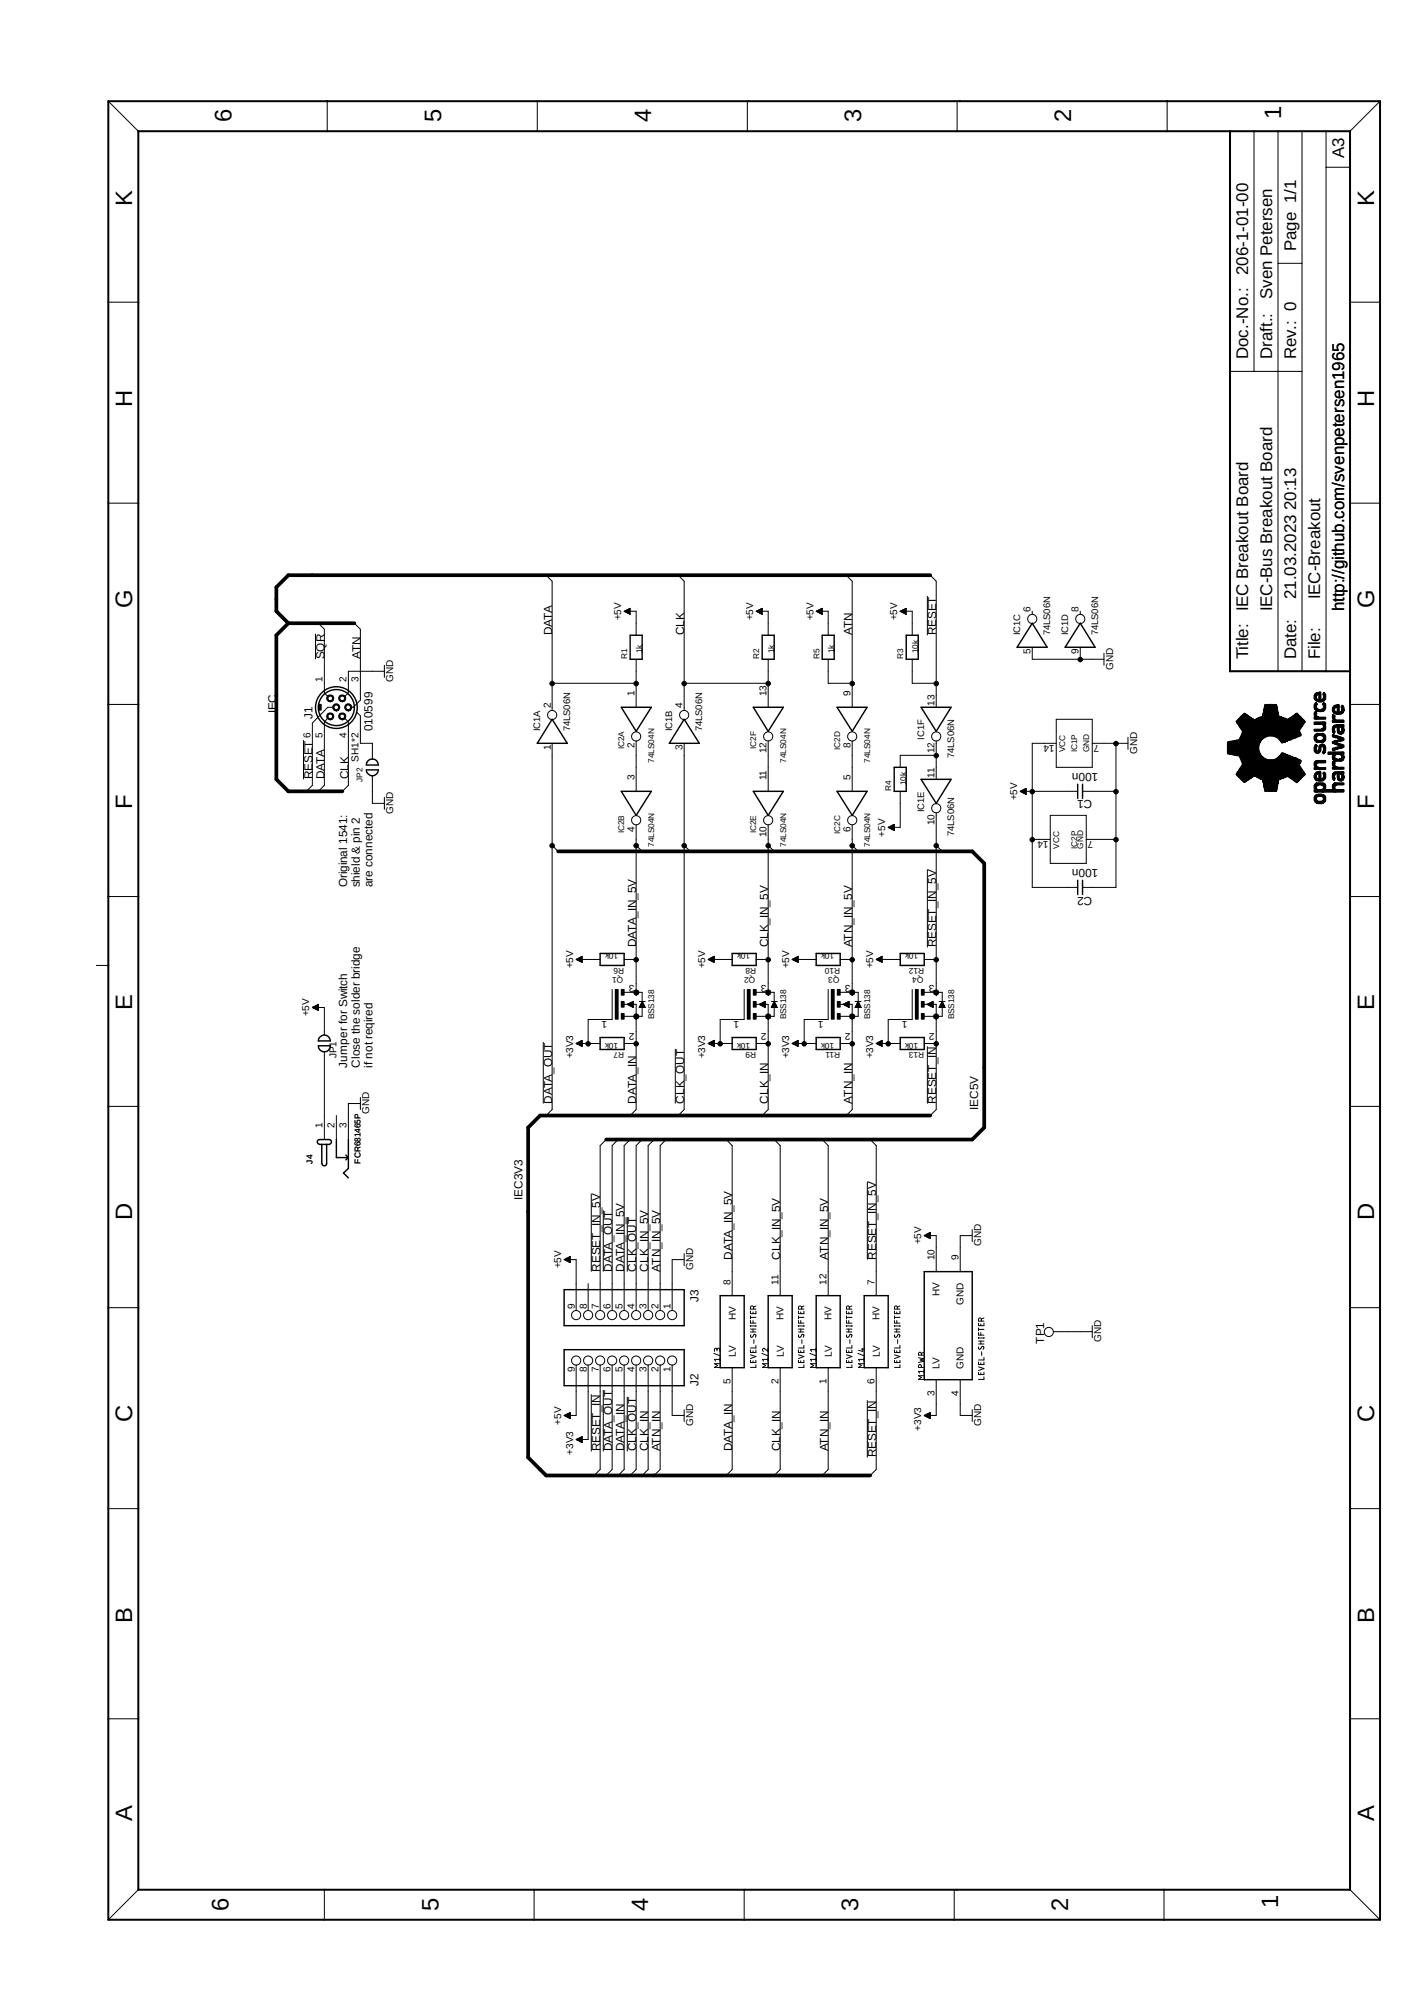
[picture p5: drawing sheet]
<svg xmlns="http://www.w3.org/2000/svg" width="210mm" height="297mm" viewBox="0 0 210 297" stroke-linecap="round" stroke-linejoin="round" font-family="sans-serif">
<defs><g id="words">
<g font-size="3.5">
<text x="189.8" y="17.7" transform="rotate(-90 189.8 17.7)">1</text>
<text x="34.3" y="18.1" transform="rotate(-90 34.3 18.1)">6</text>
<text x="65.4" y="18.1" transform="rotate(-90 65.4 18.1)">5</text>
<text x="96.5" y="18.1" transform="rotate(-90 96.5 18.1)">4</text>
<text x="127.6" y="18.1" transform="rotate(-90 127.6 18.1)">3</text>
<text x="158.7" y="18.1" transform="rotate(-90 158.7 18.1)">2</text>
<text x="19.6" y="30.5" transform="rotate(-90 19.6 30.5)">K</text>
<text x="203.5" y="30.5" transform="rotate(-90 203.5 30.5)">K</text>
<text x="19.6" y="60.3" transform="rotate(-90 19.6 60.3)">H</text>
<text x="203.5" y="60.3" transform="rotate(-90 203.5 60.3)">H</text>
<text x="19.6" y="90.1" transform="rotate(-90 19.6 90.1)">G</text>
<text x="203.5" y="90.1" transform="rotate(-90 203.5 90.1)">G</text>
<text x="19.6" y="119.8" transform="rotate(-90 19.6 119.8)">F</text>
<text x="203.5" y="119.8" transform="rotate(-90 203.5 119.8)">F</text>
<text x="19.6" y="149.6" transform="rotate(-90 19.6 149.6)">E</text>
<text x="203.5" y="149.6" transform="rotate(-90 203.5 149.6)">E</text>
<text x="19.6" y="180.7" transform="rotate(-90 19.6 180.7)">D</text>
<text x="203.5" y="180.7" transform="rotate(-90 203.5 180.7)">D</text>
<text x="19.6" y="210.5" transform="rotate(-90 19.6 210.5)">C</text>
<text x="203.5" y="210.5" transform="rotate(-90 203.5 210.5)">C</text>
<text x="19.6" y="240.3" transform="rotate(-90 19.6 240.3)">B</text>
<text x="203.5" y="240.3" transform="rotate(-90 203.5 240.3)">B</text>
<text x="19.6" y="269.6" transform="rotate(-90 19.6 269.6)">A</text>
<text x="203.5" y="269.6" transform="rotate(-90 203.5 269.6)">A</text>
<text x="33.8" y="283" transform="rotate(-90 33.8 283)">6</text>
<text x="64.9" y="283" transform="rotate(-90 64.9 283)">5</text>
<text x="96" y="283" transform="rotate(-90 96 283)">4</text>
<text x="127.1" y="283" transform="rotate(-90 127.1 283)">3</text>
<text x="158.2" y="283" transform="rotate(-90 158.2 283)">2</text>
<text x="189.3" y="282.5" transform="rotate(-90 189.3 282.5)">1</text>
</g>
<g font-size="2.5">
<text x="199.1" y="23.4" transform="rotate(-90 199.1 23.4)">A3</text>
<text x="184.9" y="40.8" transform="rotate(-90 184.9 40.8)">206-1-01-00</text>
<text x="192" y="37.2" transform="rotate(-90 192 37.2)">Page 1/1</text>
<text x="188.4" y="44.3" transform="rotate(-90 188.4 44.3)">Sven Petersen</text>
<text x="184.9" y="53.2" transform="rotate(-90 184.9 53.2)">Doc.-No.:</text>
<text x="188.4" y="53.2" transform="rotate(-90 188.4 53.2)">Draft.:</text>
<text x="192" y="53.2" transform="rotate(-90 192 53.2)">Rev.: 0</text>
<text x="192" y="88.7" transform="rotate(-90 192 88.7)">21.03.2023 20:13</text>
<text x="195.5" y="88.7" transform="rotate(-90 195.5 88.7)">IEC-Breakout</text>
<text x="184.9" y="90.5" transform="rotate(-90 184.9 90.5)">IEC Breakout Board</text>
<text x="188.4" y="90.5" transform="rotate(-90 188.4 90.5)">IEC-Bus Breakout Board</text>
<text x="199.1" y="90.5" transform="rotate(-90 199.1 90.5)">http://github.com/svenpetersen1965</text>
<text x="184.9" y="97.6" transform="rotate(-90 184.9 97.6)">Title:</text>
<text x="192" y="97.6" transform="rotate(-90 192 97.6)">Date:</text>
<text x="195.5" y="97.6" transform="rotate(-90 195.5 97.6)">File:</text>
</g>
<g font-size="1.7">
<text x="81.8" y="94.1" transform="rotate(-90 81.8 94.1)">DATA</text>
<text x="101.3" y="94.1" transform="rotate(-90 101.3 94.1)">CLK</text>
<text x="126.2" y="94.1" transform="rotate(-90 126.2 94.1)">ATN</text>
<text x="138.7" y="94.1" transform="rotate(-90 138.7 94.1)">RESET</text>
<text x="48" y="97.6" transform="rotate(-90 48 97.6)">SQR</text>
<text x="53.4" y="97.6" transform="rotate(-90 53.4 97.6)">ATN</text>
<text x="40.9" y="105.6" transform="rotate(-90 40.9 105.6)">IEC</text>
<text x="46.3" y="106.5" transform="rotate(-90 46.3 106.5)">J1</text>
<text x="55.2" y="108.3" transform="rotate(-90 55.2 108.3)">010599</text>
<text x="46.3" y="115.4" transform="rotate(-90 46.3 115.4)">RESET</text>
<text x="48" y="115.4" transform="rotate(-90 48 115.4)">DATA</text>
<text x="51.6" y="115.4" transform="rotate(-90 51.6 115.4)">CLK</text>
<text x="161.8" y="118.5" transform="rotate(-180 161.8 118.5)">C1</text>
<text x="162.7" y="114.5" transform="rotate(-180 162.7 114.5)">100n</text>
<text x="51.4" y="131.4" transform="rotate(-90 51.4 131.4)">Original 1541:</text>
<text x="53.3" y="131.4" transform="rotate(-90 53.3 131.4)">shield &amp; pin 2</text>
<text x="55.2" y="131.4" transform="rotate(-90 55.2 131.4)">are connected</text>
<text x="162.7" y="128.7" transform="rotate(-180 162.7 128.7)">100n</text>
<text x="161.8" y="132.8" transform="rotate(-180 161.8 132.8)">C2</text>
<text x="94.2" y="140.3" transform="rotate(-90 94.2 140.3)">DATA_IN_5V</text>
<text x="113.8" y="140.3" transform="rotate(-90 113.8 140.3)">CLK_IN_5V</text>
<text x="126.2" y="140.3" transform="rotate(-90 126.2 140.3)">ATN_IN_5V</text>
<text x="138.7" y="140.3" transform="rotate(-90 138.7 140.3)">RESET_IN_5V</text>
<text x="51.4" y="158.1" transform="rotate(-90 51.4 158.1)">Jumper for Switch</text>
<text x="53.3" y="158.1" transform="rotate(-90 53.3 158.1)">Close the solder bridge</text>
<text x="55.2" y="158.1" transform="rotate(-90 55.2 158.1)">if not reqired</text>
<text x="81.8" y="163.4" transform="rotate(-90 81.8 163.4)">DATA_OUT</text>
<text x="94.2" y="163.4" transform="rotate(-90 94.2 163.4)">DATA_IN</text>
<text x="101.3" y="163.4" transform="rotate(-90 101.3 163.4)">CLK_OUT</text>
<text x="113.8" y="163.4" transform="rotate(-90 113.8 163.4)">CLK_IN</text>
<text x="126.2" y="163.4" transform="rotate(-90 126.2 163.4)">ATN_IN</text>
<text x="138.7" y="163.4" transform="rotate(-90 138.7 163.4)">RESET_IN</text>
<text x="144.9" y="164.3" transform="rotate(-90 144.9 164.3)">IEC5V</text>
<text x="77.4" y="177.6" transform="rotate(-90 77.4 177.6)">IEC3V3</text>
<text x="88.9" y="188.3" transform="rotate(-90 88.9 188.3)">RESET_IN_5V</text>
<text x="90.7" y="188.3" transform="rotate(-90 90.7 188.3)">DATA_OUT</text>
<text x="92.5" y="188.3" transform="rotate(-90 92.5 188.3)">DATA_IN_5V</text>
<text x="94.2" y="188.3" transform="rotate(-90 94.2 188.3)">CLK_OUT</text>
<text x="96" y="188.3" transform="rotate(-90 96 188.3)">CLK_IN_5V</text>
<text x="97.8" y="188.3" transform="rotate(-90 97.8 188.3)">ATN_IN_5V</text>
<text x="108.5" y="186.5" transform="rotate(-90 108.5 186.5)">DATA_IN_5V</text>
<text x="115.6" y="186.5" transform="rotate(-90 115.6 186.5)">CLK_IN_5V</text>
<text x="122.7" y="186.5" transform="rotate(-90 122.7 186.5)">ATN_IN_5V</text>
<text x="129.8" y="186.5" transform="rotate(-90 129.8 186.5)">RESET_IN_5V</text>
<text x="103.5" y="192.8" transform="rotate(-90 103.5 192.8)">J3</text>
<text x="154.7" y="199" transform="rotate(-90 154.7 199)">TP1</text>
<text x="103.5" y="205.2" transform="rotate(-90 103.5 205.2)">J2</text>
<text x="88.9" y="214.9" transform="rotate(-90 88.9 214.9)">RESET_IN</text>
<text x="90.7" y="214.9" transform="rotate(-90 90.7 214.9)">DATA_OUT</text>
<text x="92.5" y="214.9" transform="rotate(-90 92.5 214.9)">DATA_IN</text>
<text x="94.2" y="214.9" transform="rotate(-90 94.2 214.9)">CLK_OUT</text>
<text x="96" y="214.9" transform="rotate(-90 96 214.9)">CLK_IN</text>
<text x="97.8" y="214.9" transform="rotate(-90 97.8 214.9)">ATN_IN</text>
<text x="108.5" y="214.9" transform="rotate(-90 108.5 214.9)">DATA_IN</text>
<text x="115.6" y="214.9" transform="rotate(-90 115.6 214.9)">CLK_IN</text>
<text x="122.7" y="214.9" transform="rotate(-90 122.7 214.9)">ATN_IN</text>
<text x="129.8" y="215.8" transform="rotate(-90 129.8 215.8)">RESET_IN</text>
</g>
<g font-size="1.5">
<text x="92" y="91.9" transform="rotate(-90 92 91.9)">+5V</text>
<text x="111.6" y="91.9" transform="rotate(-90 111.6 91.9)">+5V</text>
<text x="120.5" y="91.9" transform="rotate(-90 120.5 91.9)">+5V</text>
<text x="132.9" y="91.9" transform="rotate(-90 132.9 91.9)">+5V</text>
<text x="152.7" y="90.7" transform="rotate(-90 152.7 90.7)">6</text>
<text x="159.8" y="90.7" transform="rotate(-90 159.8 90.7)">8</text>
<text x="47.8" y="100.9" transform="rotate(-90 47.8 100.9)">1</text>
<text x="51.4" y="100.9" transform="rotate(-90 51.4 100.9)">2</text>
<text x="53.1" y="100.9" transform="rotate(-90 53.1 100.9)">3</text>
<text x="58.3" y="101" transform="rotate(-90 58.3 101)">GND</text>
<text x="152.7" y="96.9" transform="rotate(-90 152.7 96.9)">5</text>
<text x="159.8" y="96.9" transform="rotate(-90 159.8 96.9)">9</text>
<text x="164.9" y="99.2" transform="rotate(-90 164.9 99.2)">GND</text>
<text x="81.6" y="104.9" transform="rotate(-90 81.6 104.9)">2</text>
<text x="94" y="103.1" transform="rotate(-90 94 103.1)">1</text>
<text x="101.1" y="104.9" transform="rotate(-90 101.1 104.9)">4</text>
<text x="113.5" y="103.1" transform="rotate(-90 113.5 103.1)">13</text>
<text x="126" y="103.1" transform="rotate(-90 126 103.1)">9</text>
<text x="138.4" y="104.5" transform="rotate(-90 138.4 104.5)">13</text>
<text x="46" y="109.3" transform="rotate(-90 46 109.3)">6</text>
<text x="47.8" y="109.3" transform="rotate(-90 47.8 109.3)">5</text>
<text x="51.4" y="109.3" transform="rotate(-90 51.4 109.3)">4</text>
<text x="53.1" y="112.8" transform="rotate(-90 53.1 112.8)">SH1*2</text>
<text x="81.6" y="111.1" transform="rotate(-90 81.6 111.1)">1</text>
<text x="94" y="110.7" transform="rotate(-90 94 110.7)">2</text>
<text x="101.1" y="111.1" transform="rotate(-90 101.1 111.1)">3</text>
<text x="113.5" y="111.5" transform="rotate(-90 113.5 111.5)">12</text>
<text x="126" y="110.7" transform="rotate(-90 126 110.7)">8</text>
<text x="138.4" y="111.5" transform="rotate(-90 138.4 111.5)">12</text>
<text x="156.2" y="110.3" transform="rotate(-180 156.2 110.3)">14</text>
<text x="162.8" y="110.3" transform="rotate(-180 162.8 110.3)">7</text>
<text x="168.4" y="111.6" transform="rotate(-90 168.4 111.6)">GND</text>
<text x="94" y="115.6" transform="rotate(-90 94 115.6)">3</text>
<text x="113.5" y="115.6" transform="rotate(-90 113.5 115.6)">11</text>
<text x="126" y="115.6" transform="rotate(-90 126 115.6)">5</text>
<text x="138.4" y="115.1" transform="rotate(-90 138.4 115.1)">11</text>
<text x="150.7" y="118.5" transform="rotate(-90 150.7 118.5)">+5V</text>
<text x="58.3" y="120.5" transform="rotate(-90 58.3 120.5)">GND</text>
<text x="94" y="123.2" transform="rotate(-90 94 123.2)">4</text>
<text x="113.5" y="124" transform="rotate(-90 113.5 124)">10</text>
<text x="126" y="123.2" transform="rotate(-90 126 123.2)">6</text>
<text x="131.1" y="123.9" transform="rotate(-90 131.1 123.9)">+5V</text>
<text x="138.4" y="122.2" transform="rotate(-90 138.4 122.2)">10</text>
<text x="155.3" y="124.5" transform="rotate(-180 155.3 124.5)">14</text>
<text x="161.9" y="124.5" transform="rotate(-180 161.9 124.5)">7</text>
<text x="84.9" y="143.4" transform="rotate(-90 84.9 143.4)">+5V</text>
<text x="104.5" y="143.4" transform="rotate(-90 104.5 143.4)">+5V</text>
<text x="116.9" y="143.4" transform="rotate(-90 116.9 143.4)">+5V</text>
<text x="129.3" y="143.4" transform="rotate(-90 129.3 143.4)">+5V</text>
<text x="94" y="145.9" transform="rotate(-180 94 145.9)">3</text>
<text x="113.5" y="145.9" transform="rotate(-180 113.5 145.9)">3</text>
<text x="126" y="145.9" transform="rotate(-180 126 145.9)">3</text>
<text x="138.4" y="145.9" transform="rotate(-180 138.4 145.9)">3</text>
<text x="45.8" y="150.5" transform="rotate(-90 45.8 150.5)">+5V</text>
<text x="90" y="151.2" transform="rotate(-180 90 151.2)">1</text>
<text x="94" y="153" transform="rotate(-180 94 153)">2</text>
<text x="109.5" y="151.2" transform="rotate(-180 109.5 151.2)">1</text>
<text x="113.5" y="153" transform="rotate(-180 113.5 153)">2</text>
<text x="122" y="151.2" transform="rotate(-180 122 151.2)">1</text>
<text x="126" y="153" transform="rotate(-180 126 153)">2</text>
<text x="134.4" y="151.2" transform="rotate(-180 134.4 151.2)">1</text>
<text x="138.4" y="153" transform="rotate(-180 138.4 153)">2</text>
<text x="49.8" y="156.7" transform="rotate(-90 49.8 156.7)">JP1</text>
<text x="84.9" y="156.7" transform="rotate(-90 84.9 156.7)">+3V3</text>
<text x="104.5" y="156.7" transform="rotate(-90 104.5 156.7)">+3V3</text>
<text x="116.9" y="156.7" transform="rotate(-90 116.9 156.7)">+3V3</text>
<text x="129.3" y="156.7" transform="rotate(-90 129.3 156.7)">+3V3</text>
<text x="47.8" y="167.1" transform="rotate(-90 47.8 167.1)">1</text>
<text x="49.6" y="167.1" transform="rotate(-90 49.6 167.1)">2</text>
<text x="51.4" y="167.1" transform="rotate(-90 51.4 167.1)">3</text>
<text x="54.7" y="165" transform="rotate(-90 54.7 165)">GND</text>
<text x="136.4" y="184.3" transform="rotate(-90 136.4 184.3)">+5V</text>
<text x="145.3" y="184.5" transform="rotate(-90 145.3 184.5)">GND</text>
<text x="83.1" y="187.8" transform="rotate(-90 83.1 187.8)">+5V</text>
<text x="102.7" y="188" transform="rotate(-90 102.7 188)">GND</text>
<text x="108.2" y="190.2" transform="rotate(-90 108.2 190.2)">8</text>
<text x="115.3" y="190.2" transform="rotate(-90 115.3 190.2)">11</text>
<text x="122.4" y="190.2" transform="rotate(-90 122.4 190.2)">12</text>
<text x="129.5" y="190.2" transform="rotate(-90 129.5 190.2)">7</text>
<text x="138.4" y="186.6" transform="rotate(-90 138.4 186.6)">10</text>
<text x="139.2" y="191.9" transform="rotate(-90 139.2 191.9)">HV</text>
<text x="142" y="186.6" transform="rotate(-90 142 186.6)">9</text>
<text x="85.1" y="193.8" transform="rotate(-90 85.1 193.8)">9</text>
<text x="86.9" y="193.8" transform="rotate(-90 86.9 193.8)">8</text>
<text x="88.7" y="193.8" transform="rotate(-90 88.7 193.8)">7</text>
<text x="90.4" y="193.8" transform="rotate(-90 90.4 193.8)">6</text>
<text x="92.2" y="193.8" transform="rotate(-90 92.2 193.8)">5</text>
<text x="94" y="193.8" transform="rotate(-90 94 193.8)">4</text>
<text x="95.8" y="193.8" transform="rotate(-90 95.8 193.8)">3</text>
<text x="97.5" y="193.8" transform="rotate(-90 97.5 193.8)">2</text>
<text x="99.3" y="193.8" transform="rotate(-90 99.3 193.8)">1</text>
<text x="109" y="195.5" transform="rotate(-90 109 195.5)">HV</text>
<text x="116.1" y="195.5" transform="rotate(-90 116.1 195.5)">HV</text>
<text x="123.2" y="195.5" transform="rotate(-90 123.2 195.5)">HV</text>
<text x="130.3" y="195.5" transform="rotate(-90 130.3 195.5)">HV</text>
<text x="142.7" y="193.2" transform="rotate(-90 142.7 193.2)">GND</text>
<text x="85.1" y="203.2" transform="rotate(-90 85.1 203.2)">9</text>
<text x="86.9" y="203.2" transform="rotate(-90 86.9 203.2)">8</text>
<text x="88.7" y="203.2" transform="rotate(-90 88.7 203.2)">7</text>
<text x="90.4" y="203.2" transform="rotate(-90 90.4 203.2)">6</text>
<text x="92.2" y="203.2" transform="rotate(-90 92.2 203.2)">5</text>
<text x="94" y="203.2" transform="rotate(-90 94 203.2)">4</text>
<text x="95.8" y="203.2" transform="rotate(-90 95.8 203.2)">3</text>
<text x="97.5" y="203.2" transform="rotate(-90 97.5 203.2)">2</text>
<text x="99.3" y="203.2" transform="rotate(-90 99.3 203.2)">1</text>
<text x="109" y="200.9" transform="rotate(-90 109 200.9)">LV</text>
<text x="116.1" y="200.9" transform="rotate(-90 116.1 200.9)">LV</text>
<text x="123.2" y="200.9" transform="rotate(-90 123.2 200.9)">LV</text>
<text x="130.3" y="200.9" transform="rotate(-90 130.3 200.9)">LV</text>
<text x="139.2" y="202.6" transform="rotate(-90 139.2 202.6)">LV</text>
<text x="142.7" y="202.6" transform="rotate(-90 142.7 202.6)">GND</text>
<text x="163.1" y="198.7" transform="rotate(-90 163.1 198.7)">GND</text>
<text x="108.2" y="204.9" transform="rotate(-90 108.2 204.9)">5</text>
<text x="115.3" y="204.9" transform="rotate(-90 115.3 204.9)">2</text>
<text x="122.4" y="204.9" transform="rotate(-90 122.4 204.9)">1</text>
<text x="129.5" y="204.9" transform="rotate(-90 129.5 204.9)">6</text>
<text x="138.4" y="206.7" transform="rotate(-90 138.4 206.7)">3</text>
<text x="142" y="206.7" transform="rotate(-90 142 206.7)">4</text>
<text x="83.1" y="210.9" transform="rotate(-90 83.1 210.9)">+5V</text>
<text x="84.9" y="215.4" transform="rotate(-90 84.9 215.4)">+3V3</text>
<text x="102.7" y="211.2" transform="rotate(-90 102.7 211.2)">GND</text>
<text x="136.4" y="211.8" transform="rotate(-90 136.4 211.8)">+3V3</text>
<text x="145.3" y="211.2" transform="rotate(-90 145.3 211.2)">GND</text>
</g>
<g font-size="1.4">
<text x="151.1" y="94.1" transform="rotate(-90 151.1 94.1)">IC1C</text>
<text x="155.6" y="94.1" transform="rotate(-90 155.6 94.1)">74LS06N</text>
<text x="158.2" y="94.1" transform="rotate(-90 158.2 94.1)">IC1D</text>
<text x="162.7" y="94.1" transform="rotate(-90 162.7 94.1)">74LS06N</text>
<text x="80" y="108.3" transform="rotate(-90 80 108.3)">IC1A</text>
<text x="84.5" y="108.3" transform="rotate(-90 84.5 108.3)">74LS06N</text>
<text x="99.6" y="108.3" transform="rotate(-90 99.6 108.3)">IC1B</text>
<text x="104" y="108.3" transform="rotate(-90 104 108.3)">74LS06N</text>
<text x="136.9" y="109.5" transform="rotate(-90 136.9 109.5)">IC1F</text>
<text x="141.4" y="112.3" transform="rotate(-90 141.4 112.3)">74LS06N</text>
<text x="136.9" y="120.3" transform="rotate(-90 136.9 120.3)">IC1E</text>
<text x="141.4" y="123.8" transform="rotate(-90 141.4 123.8)">74LS06N</text>
</g>
<g font-size="1.2">
<text x="92.9" y="97.6" transform="rotate(-90 92.9 97.6)">R1</text>
<text x="95.1" y="96.7" transform="rotate(-90 95.1 96.7)">1k</text>
<text x="112.5" y="97.6" transform="rotate(-90 112.5 97.6)">R2</text>
<text x="114.7" y="96.7" transform="rotate(-90 114.7 96.7)">1k</text>
<text x="121.4" y="97.6" transform="rotate(-90 121.4 97.6)">R5</text>
<text x="123.6" y="96.7" transform="rotate(-90 123.6 96.7)">1k</text>
<text x="133.8" y="97.6" transform="rotate(-90 133.8 97.6)">R3</text>
<text x="136" y="96.7" transform="rotate(-90 136 96.7)">10k</text>
<text x="92.5" y="111" transform="rotate(-90 92.5 111)">IC2A</text>
<text x="96.9" y="112.9" transform="rotate(-90 96.9 112.9)">74LS04N</text>
<text x="112" y="110.9" transform="rotate(-90 112 110.9)">IC2F</text>
<text x="116.5" y="112.9" transform="rotate(-90 116.5 112.9)">74LS04N</text>
<text x="124.5" y="111" transform="rotate(-90 124.5 111)">IC2D</text>
<text x="128.9" y="112.9" transform="rotate(-90 128.9 112.9)">74LS04N</text>
<text x="157.8" y="111.4" transform="rotate(-90 157.8 111.4)">VCC</text>
<text x="159.6" y="111.4" transform="rotate(-90 159.6 111.4)">IC1P</text>
<text x="161.3" y="111.4" transform="rotate(-90 161.3 111.4)">GND</text>
<text x="53.7" y="115.8" transform="rotate(-90 53.7 115.8)">JP2</text>
<text x="132" y="117.2" transform="rotate(-90 132 117.2)">R4</text>
<text x="134.2" y="116.3" transform="rotate(-90 134.2 116.3)">10k</text>
<text x="92.5" y="123.4" transform="rotate(-90 92.5 123.4)">IC2B</text>
<text x="96.9" y="125.4" transform="rotate(-90 96.9 125.4)">74LS04N</text>
<text x="112" y="123.4" transform="rotate(-90 112 123.4)">IC2E</text>
<text x="116.5" y="125.4" transform="rotate(-90 116.5 125.4)">74LS04N</text>
<text x="124.5" y="123.5" transform="rotate(-90 124.5 123.5)">IC2C</text>
<text x="128.9" y="125.4" transform="rotate(-90 128.9 125.4)">74LS04N</text>
<text x="156.9" y="125.6" transform="rotate(-90 156.9 125.6)">VCC</text>
<text x="159.6" y="125.6" transform="rotate(-90 159.6 125.6)">IC2P</text>
<text x="160.4" y="125.6" transform="rotate(-90 160.4 125.6)">GND</text>
<text x="91.6" y="141.2" transform="rotate(-180 91.6 141.2)">10k</text>
<text x="92.5" y="143.4" transform="rotate(-180 92.5 143.4)">R6</text>
<text x="111.1" y="141.2" transform="rotate(-180 111.1 141.2)">10k</text>
<text x="112" y="143.4" transform="rotate(-180 112 143.4)">R8</text>
<text x="123.6" y="141.2" transform="rotate(-180 123.6 141.2)">10k</text>
<text x="124.5" y="143.4" transform="rotate(-180 124.5 143.4)">R10</text>
<text x="136" y="141.2" transform="rotate(-180 136 141.2)">10k</text>
<text x="136.9" y="143.4" transform="rotate(-180 136.9 143.4)">R12</text>
<text x="92.3" y="144.7" transform="rotate(-180 92.3 144.7)">Q1</text>
<text x="111.9" y="144.7" transform="rotate(-180 111.9 144.7)">Q2</text>
<text x="124.3" y="144.7" transform="rotate(-180 124.3 144.7)">Q3</text>
<text x="136.8" y="144.7" transform="rotate(-180 136.8 144.7)">Q4</text>
<text x="91.6" y="154.5" transform="rotate(-180 91.6 154.5)">10k</text>
<text x="92.5" y="155.8" transform="rotate(-180 92.5 155.8)">R7</text>
<text x="96.9" y="151" transform="rotate(-90 96.9 151)">BSS138</text>
<text x="111.1" y="154.5" transform="rotate(-180 111.1 154.5)">10k</text>
<text x="112" y="155.8" transform="rotate(-180 112 155.8)">R9</text>
<text x="116.5" y="151" transform="rotate(-90 116.5 151)">BSS138</text>
<text x="123.6" y="154.5" transform="rotate(-180 123.6 154.5)">10k</text>
<text x="124.5" y="155.8" transform="rotate(-180 124.5 155.8)">R11</text>
<text x="128.9" y="151" transform="rotate(-90 128.9 151)">BSS138</text>
<text x="136" y="154.5" transform="rotate(-180 136 154.5)">10k</text>
<text x="136.9" y="155.8" transform="rotate(-180 136.9 155.8)">R13</text>
<text x="141.4" y="151" transform="rotate(-90 141.4 151)">BSS138</text>
<text x="46.3" y="172.3" transform="rotate(-90 46.3 172.3)">J4</text>
<text x="53.4" y="172.3" transform="rotate(-90 53.4 172.3)">FCR681465P</text>
</g>
</g></defs>
<path d="M14.2 14.8l190.7 269.9M204.9 14.8l-190.7 269.9" fill="none" stroke="#fff" stroke-width=".15"/>
<g fill="none" stroke="#000" stroke-width=".15">
<path d="M16 15l4.5 4.4M48.5 15v4.4M79.6 15v4.4M110.7 15v4.4M142.2 15h-.4v4.4M172.9 15v4.4M185.8 19.4v35.6M189.3 19.4v80M192.9 19.4v80M196.4 19.4v80h-14.2M204.4 15l-4.4 4.4M189.3 39h3.6"/>
<path d="M196.4 24.8h3.6M16 44.7h4.5M182.2 55h10.7M200 44.7h4.4M16 74.5h4.5M200 74.5h4.4M46.7 93.9v3.7M47.2 92.3l.8 .9v9.4l.6 .5M52.5 92.3l.9 .9v10.5l-1.1 1h-.2M56.9 99.4h-5.3v3.2l-.5 .5M56.9 98.5v1.8M80.9 85.2l.9 .9v19"/>
<path d="M92.5 90.5l.8-.4v.9zM92.5 90.5v.1M92.6 90.5v.1M92.6 90.4v.2M92.7 90.4v.2M92.8 90.4v.2M92.8 90.4v.3M92.8 90.3v.4M92.9 90.3v.4M93 90.3v.5M93 90.2v.6M93.1 90.2v.6"/>
<path d="M93.2 90.2v.6M93.2 90.1v.8M93.3 90.1v.8M93.3 90.5h.9v3.6M94.2 97.6v7.1M100.5 85.2l.8 .9v19M112 90.5l.9-.4v.9zM112.1 90.5h.1M112.1 90.5v.1M112.2 90.4v.2M112.3 90.4v.2M112.3 90.4v.3"/>
<path d="M112.4 90.3v.4M112.5 90.3v.5M112.6 90.3v.5M112.6 90.2v.6M112.7 90.2v.6M112.7 90.2v.7M112.8 90.1v.8M112.9 90.5h.9v3.6M113.8 97.6v7.1M120.9 90.5l.9-.4v.9zM120.9 90.5v.1M121 90.5v.1"/>
<path d="M121.1 90.4v.2M121.2 90.4v.2M121.2 90.4v.3M121.2 90.3v.4M121.3 90.3v.4M121.4 90.3v.5M121.5 90.3v.5M121.5 90.2v.6M121.6 90.2v.6M121.6 90.2v.7M121.7 90.1v.8M121.8 90.1v.8"/>
<path d="M121.8 90.5h.9v3.6M122.7 97.6v3.6h3.5M125.3 85.2l.9 .9v18.6M133.3 90.5l.9-.4v.9zM133.3 90.5l.1 .1M133.4 90.5v.1M133.5 90.5v.1M133.5 90.4v.2M133.6 90.4v.2M133.6 90.4v.3M133.7 90.3v.4M133.8 90.3v.5"/>
<path d="M133.9 90.3v.5M133.9 90.2v.6M134 90.2v.6M134.1 90.2v.7M134.1 90.1v.8M134.2 90.1v.8M134.2 90.1v.9M134.2 90.5h.9v3.6M135.1 97.6v3.6h3.6M137.4 88.3v5.8M137.8 85.2l.9 .9v18.6M152.9 90.5v.4"/>
<path d="M152.9 95.8v1.8h10.6M160 90.5v.4M160 95.8v1.8M163.5 96.7v1.8M16 104.3h4.5M45 109.6v5.8M47.2 104.3h.4v.9h-.4zM48.5 103a.55 .55 0 0 1 .7 0 .55 .55 0 0 1 .2 .6l-.2 .2-.3 .1v-.1l-.2-.1a.36 .36 0 0 1-.1-.4 .36 .36 0 0 1 .4-.2l.3 .3-.2 .3-.2 .1v.1l-.3-.1-.2-.2v-.3zM48.5 105.7a.55 .55 0 0 1 .7-.1 .55 .55 0 0 1 .2 .7l-.2 .2-.3 .1v-.2h-.2a.36 .36 0 0 1-.1-.5 .36 .36 0 0 1 .4-.2l.2 .1a.37 .37 0 0 1-.3 .6v.2l-.3-.1-.2-.2v-.3zM48.6 106.3l-.6 .6v9.4l-.8 .9M49.3 104.7h-.7l-2.3 2.4v9.2l-.9 .9M49.4 104.4a.54 .54 0 0 1 .9 .1 .54 .54 0 0 1-.5 .8v-.2l-.2-.1a.36 .36 0 0 1-.1-.4 .36 .36 0 0 1 .4-.2l.2 .1a.37 .37 0 0 1-.3 .6v.2l-.3-.1-.2-.3v-.3z"/>
<path d="M50.3 105.7a.55 .55 0 0 1 .7-.1 .55 .55 0 0 1 .2 .7l-.2 .2-.3 .1v-.2a.37 .37 0 0 1-.3-.2 .37 .37 0 0 1 0-.4 .39 .39 0 0 1 .7 .2l-.2 .4h-.2v.2l-.3-.1-.2-.2v-.3zM50.3 103a.55 .55 0 0 1 .7 0 .55 .55 0 0 1 .2 .6l-.2 .2-.3 .1v-.1l-.2-.1-.2-.3a.38 .38 0 0 1 .7-.2v.3l-.3 .3v.1l-.3-.1-.2-.2v-.3zM51.1 106.3l.5 .6v9.4l-.9 .9M51.2 104.4a.54 .54 0 0 1 .9 .1 .54 .54 0 0 1-.5 .8v-.2l-.3-.2a.36 .36 0 0 1 0-.4 .36 .36 0 0 1 .4-.1l.2 .1a.37 .37 0 0 1-.3 .6v.2l-.3-.1-.2-.3v-.3zM52.8 105.5l.6 .5v4.1h1.8v2.3M55.2 114.9v4.1h1.7M56.9 118.1v1.7M81.8 110.1v54.2l-.9 .9M81.8 101.2h12.4M94.2 109.7v7.5M101.3 110.1v54.2l-.8 .9M101.3 101.2h12.5"/>
<path d="M113.8 109.7v7.5M126.2 109.7v7.5M133.3 117.2v5.3h-.8M138.7 109.7v5.7M138.7 111.8h-5.4v1.8M151.1 117.2l.9-.4v.8zM151.2 117.1v.1M151.3 117.1v.2M151.4 117.1v.2M151.4 117v.3M151.5 117v.4M151.6 117v.4"/>
<path d="M151.6 116.9v.5M151.7 116.9v.6M151.8 116.9v.6M151.8 116.8v.7M151.8 116.8v.8M151.9 116.8v.8M152 116.8v.8M152 117.2h7.6M156.5 110.1h-3.6v21.3h6.7M156.5 106.5h5.3v7.1h-5.3zM160.4 117.2h4.9M161.8 110.1h5.3"/>
<path d="M165.3 110.1v21.3h-4.9M167.1 109.2v1.8M181.8 109.9h.1v1.7h-.1zM181.9 109.9v1.7zM181.9 109.9h.1v1.7h-.1zM182 109.9h.1v1.7h-.1zM182.1 109.9h.1v1.7h-.1zM182.2 109.8v1.9zM182.2 109.8h.1v1.9h-.1zM182.3 109.8h.1v1.9h-.1zM182.4 109.8h.1v1.9h-.1zM182.5 109.8v1.9z"/>
<path d="M182.5 109.7h.1v2.1h-.1zM182.5 109.7v2.1M182.6 109.7h.1v2.1h-.1zM182.6 109.7v2.1M182.7 109.7v2.1M182.7 109.7h.1v2.1h-.1zM182.8 109.7v2.1zM182.8 109.7v2.1M182.8 109.6h.1v2.2h-.1zM182.8 109.6v2.2M182.9 109.6h.1v2.2h-.1zM182.9 109.6v2.2"/>
<path d="M183 109.6v2.2zM183 109.6v2.2M183 109.6h.1v2.2h-.1zM183.1 114.6l.1 .1zM183.1 109.6h.1v2.3h-.1zM183.1 106.8l.1 .1zM183.1 109.6v2.2M183.1 109.6v2.3M183.2 114.5h.1v.3h-.1zM183.2 109.6h.1v2.3h-.1zM183.2 106.8h.1v.2h-.1zM183.2 114.4h.1v.4h-.1z"/>
<path d="M183.2 106.7h.1v.4h-.1zM183.2 109.6v2.3M183.3 114.3v.6zM183.3 109.6v2.3zM183.3 106.6v.5zM183.3 109.6v2.3M183.3 114.3h.1v.6h-.1zM183.3 109.6h.1v2.3h-.1zM183.3 106.6h.1v.6h-.1zM183.4 114.2h.1v.8h-.1zM183.4 109.6h.1v2.3h-.1zM183.4 106.5h.1v.8h-.1z"/>
<path d="M183.4 109.6v2.3M183.5 114h.1v1.1h-.1zM183.5 109.6h.1v2.3h-.1zM183.5 106.4h.1v1h-.1zM183.5 106.4h.1v1.1h-.1zM183.5 109.6v2.3M183.6 113.9v1.2zM183.6 109.5v2.5zM183.6 106.3v1.3zM183.6 109.6v2.3M183.6 109.5v2.5M183.6 113.8h.1v1.4h-.1z"/>
<path d="M183.6 109.3h.1v2.8h-.1zM183.6 106.3h.1v1.4h-.1zM183.7 113.7h.1v1.6h-.1zM183.7 109.2h.1v3h-.1zM183.7 106.2h.1v1.6h-.1zM183.7 109.3v2.8M183.7 113.7h.1v1.7h-.1zM183.7 109.1h.1v3.3h-.1zM183.7 106.1h.1v1.7h-.1zM183.7 109.2v3M183.8 109.1v3.3M183.8 113.5h.1v1.9h-.1z"/>
<path d="M183.8 109h.1v3.5h-.1zM183.8 106.1h.1v1.8h-.1zM183.9 113.5v2zM183.9 108.8v3.9zM183.9 106v2zM183.9 109v3.5M183.9 106v2M183.9 108.8v3.9M183.9 113.5v2M183.9 113.3h.1v2.2h-.1zM183.9 108.7h.1v4.1h-.1zM183.9 106h.1v2.1h-.1z"/>
<path d="M184 106v2.1M184 108.7v4.1M184 113.3v2.2M184 113.3h.1v2.3h-.1zM184 108.5h.1v4.5h-.1zM184 105.9h.1v2.3h-.1zM184 105.8h.1v9.9h-.1zM184 105.9v2.3M184 108.5v4.5M184 113.3v2.3M184.1 105.8v9.9M184.1 105.8h.1v9.9h-.1z"/>
<path d="M184.1 105.7h.1v10h-.1zM184.2 105.7v10M184.2 105.7h.1v10.1h-.1zM184.3 105.7v10.1M184.3 105.6h.1v10.3h-.1zM184.3 105.6v10.3M184.4 105.6v10.3M184.4 105.7h.1v10.1h-.1zM184.4 105.7h.1v10h-.1zM184.4 105.7v10.1M184.5 105.7v10M184.5 105.7h.1v10h-.1z"/>
<path d="M184.6 105.8h.1v9.9h-.1zM184.6 105.7v10M184.6 105.8v9.9M184.7 105.8v9.9M184.7 105.8h.1v9.8h-.1zM184.7 105.9h.1v9.7h-.1zM184.7 105.8v9.8M184.8 106h.1v9.5h-.1zM184.8 105.9v9.7M184.8 106v9.5M184.9 106h.1v9.5h-.1zM184.9 106v9.5"/>
<path d="M185 106v9.5M185 106.1h.1v9.3h-.1zM185 106.1v9.3M185.1 106.1h.1v9.3h-.1zM185.1 106.1v9.3M185.2 106.2h.1v9.1h-.1zM185.2 106.3h.1v8.9h-.1zM185.2 106.2v9.1M185.3 106.3v8.9M185.3 106.3h.1v8.9h-.1zM185.4 106.4h.1v8.7h-.1zM185.4 106.3v8.9"/>
<path d="M185.4 106.4v8.7M185.5 106.4v8.7zM185.5 106.4h.1v8.7h-.1zM185.5 106.4v8.7M185.5 106.5h.1v8.5h-.1zM185.6 106.5v8.5M185.6 106.5h.1v8.4h-.1zM185.7 106.6h.1v8.3h-.1zM185.7 106.5v8.4M185.7 106.6v8.3M185.8 106.6v8.3zM185.8 106.6h.1v8.3h-.1z"/>
<path d="M185.8 106.6v8.3M185.9 106.6v8.3M185.9 106.5h.1v8.5h-.1zM186 106.5h.1v8.5h-.1zM186 106.5v8.5M186.1 106.5v8.5zM186.1 106.4h.1v8.7h-.1zM186.1 106.5v8.5M186.1 106.4v8.7M186.2 106.4v8.7M186.2 106.4h.1v8.7h-.1zM186.3 106.4h.1v8.7h-.1z"/>
<path d="M186.3 106.4v8.7M186.3 106.3h.1v8.9h-.1zM186.4 106.3v8.9M186.4 106.3h.1v8.9h-.1zM186.4 111.1h.1v4.1h-.1zM186.4 106.3h.1v4.1h-.1zM186.5 106.3v4.1M186.5 111.1v4.1M186.5 111.3h.1v3.9h-.1zM186.5 106.3h.1v3.9h-.1zM186.6 111.5v3.7zM186.6 106.3v3.7z"/>
<path d="M186.6 106.3v3.9M186.6 111.3v3.9M186.6 111.6h.1v3.7h-.1zM186.6 106.2h.1v3.7h-.1zM186.6 106.3v3.7M186.6 111.5v3.7M186.6 106.2v3.7M186.6 111.6v3.7M186.7 111.7h.1v3.6h-.1zM186.7 106.2h.1v3.6h-.1zM186.7 111.8h.1v3.6h-.1zM186.7 106.2h.1v3.5h-.1z"/>
<path d="M186.7 106.2v3.6M186.7 111.7v3.6M186.8 106.2v3.5M186.8 111.8v3.6M186.8 111.9h.1v3.5h-.1zM186.8 106.1h.1v3.5h-.1zM186.9 112v3.4zM186.9 106.2v3.4zM186.9 106.1v3.5M186.9 111.9v3.5M186.9 112h.1v3.4h-.1zM186.9 106.1h.1v3.4h-.1z"/>
<path d="M186.9 106.2v3.4M186.9 112v3.4M186.9 106.1v3.4M187 112.1h.1v3.3h-.1zM187 106h.1v3.4h-.1zM187 112.1h.1v3.6h-.1zM187 105.8h.1v3.6h-.1zM187 106v3.4M187 112.1v3.3M187.1 112.2h.1v3.7h-.1zM187.1 105.6h.1v3.7h-.1zM187.1 105.8v3.6"/>
<path d="M187.1 112.1v3.6M187.1 105.6v3.7M187.1 112.2v3.7M187.2 112.2v4zM187.2 105.2v4.1zM187.2 112.3h.1v4.3h-.1zM187.2 104.9h.1v4.4h-.1zM187.2 105.2v4.1M187.2 112.2v4M187.2 104.9v4.4M187.2 112.3v4.3M187.3 112.3h.1v4.6h-.1z"/>
<path d="M187.3 104.6h.1v4.6h-.1zM187.3 112.3h.1v4.8h-.1zM187.3 104.4h.1v4.8h-.1zM187.3 104.6v4.6M187.3 112.3v4.6M187.4 112.4h.1v4.8h-.1zM187.4 104.3h.1v4.8h-.1zM187.4 104.4v4.8M187.4 112.3v4.8M187.4 104.3v4.8M187.4 112.4v4.8M187.5 112.4v4.8z"/>
<path d="M187.5 104.3v4.8zM187.5 112.4h.1v4.8h-.1zM187.5 104.4h.1v4.7h-.1zM187.5 104.3v4.8M187.5 112.4v4.8M187.5 104.4v4.7M187.6 112.4h.1v4.8h-.1zM187.6 104.4h.1v4.7h-.1zM187.6 112.5h.1v4.6h-.1zM187.6 104.4h.1v4.6h-.1zM187.6 104.4v4.7M187.6 112.4v4.8"/>
<path d="M187.7 112.5v4.6zM187.7 104.4v4.6zM187.7 104.4v4.6M187.7 112.5v4.6M187.7 112.5h.1v4.6h-.1zM187.7 104.4h.1v4.6h-.1zM187.8 104.4v4.6M187.8 112.5v4.6M187.8 112.5h.1v4.6h-.1zM187.8 104.4h.1v4.6h-.1zM187.8 112.5h.1v4.7h-.1zM187.8 104.3h.1v4.7h-.1z"/>
<path d="M187.9 104.3v4.7M187.9 112.5v4.7M187.9 112.5h.1v4.7h-.1zM187.9 104.3h.1v4.7h-.1zM188 112.5v4.7zM188 104.3v4.7zM188 104.3v4.7M188 112.5v4.7M188 112.5h.1v4.7h-.1zM188 104.3h.1v4.7h-.1zM188.1 104.3v4.7M188.1 112.5v4.7"/>
<path d="M188.1 112.5h.1v4.7h-.1zM188.1 104.3h.1v4.7h-.1zM188.2 104.3v4.7M188.2 112.5v4.7M188.2 112.5h.1v4.7h-.1zM188.2 104.3h.1v4.7h-.1zM188.3 112.5v4.7zM188.3 104.3v4.7zM188.3 104.3v4.7M188.3 112.5v4.7M188.3 112.5h.1v4.7h-.1zM188.3 104.3h.1v4.7h-.1z"/>
<path d="M188.4 112.5h.1v4.7h-.1zM188.4 104.3h.1v4.7h-.1zM188.4 104.3v4.7M188.4 112.5v4.7M188.5 104.3v4.7M188.5 112.5v4.7M188.5 112.5h.1v4.7h-.1zM188.5 104.3h.1v4.7h-.1zM188.6 112.5v4.7zM188.6 104.4v4.6zM188.6 104.3v4.7M188.6 112.5v4.7"/>
<path d="M188.6 112.5h.1v4.6h-.1zM188.6 104.4h.1v4.6h-.1zM188.6 104.4v4.6M188.6 112.5v4.6M188.7 112.5h.1v4.6h-.1zM188.7 104.4h.1v4.6h-.1zM188.7 104.4v4.6M188.7 112.5v4.6M188.8 104.4v4.6M188.8 112.5v4.6M188.8 112.4h.1v4.8h-.1zM188.8 104.4h.1v4.7h-.1z"/>
<path d="M188.8 104.4v4.7M188.8 112.4v4.8M188.9 112.4h.1v4.8h-.1zM188.9 104.4h.1v4.7h-.1zM188.9 104.4v4.7M188.9 112.4v4.8M189 112.4h.1v4.8h-.1zM189 104.3h.1v4.8h-.1zM189 112.4h.1v4.7h-.1zM189 104.4h.1v4.7h-.1zM189 104.3v4.8M189 112.4v4.8"/>
<path d="M189.1 104.4v4.7M189.1 112.4v4.7M189.1 112.3h.1v4.7h-.1zM189.1 104.5h.1v4.7h-.1zM189.1 112.2h.1v4.4h-.1zM189.1 104.8h.1v4.5h-.1zM189.1 104.5v4.7M189.1 112.3v4.7M189.2 112.3h.1v4h-.1zM189.2 105.2h.1v4h-.1zM189.2 104.8v4.5M189.2 112.2v4.4"/>
<path d="M189.2 105.2v4M189.2 112.3v4M189.3 112.2h.1v3.9h-.1zM189.3 105.4h.1v3.9h-.1zM189.3 112.1h.1v3.6h-.1zM189.3 105.7h.1v3.7h-.1zM189.3 105.4v3.9M189.3 112.2v3.9M189.4 105.7v3.7M189.4 112.1v3.6M189.4 112.1v3.4zM189.4 106v3.4z"/>
<path d="M189.4 106v3.4M189.4 112.1v3.4M189.4 112.1h.1v3.3h-.1zM189.4 106h.1v3.4h-.1zM189.5 111.9h.1v3.5h-.1zM189.5 106.1h.1v3.4h-.1zM189.5 106v3.4M189.5 112.1v3.3M189.5 106.1v3.4M189.5 111.9v3.5M189.6 111.9h.1v3.5h-.1zM189.6 106.1h.1v3.5h-.1z"/>
<path d="M189.6 111.8h.1v3.6h-.1zM189.6 106.1h.1v3.6h-.1zM189.6 106.1v3.5M189.6 111.9v3.5M189.7 111.8v3.6zM189.7 106.2v3.5zM189.7 106.1v3.6M189.7 111.8v3.6M189.7 106.2v3.5M189.7 111.6h.1v3.8h-.1zM189.7 106.1h.1v3.8h-.1zM189.8 111.6h.1v3.7h-.1z"/>
<path d="M189.8 106.2h.1v3.7h-.1zM189.8 106.1v3.8M189.8 111.6v3.8M189.8 106.2v3.7M189.8 111.6v3.7M189.9 111.5v3.8zM189.9 106.2v3.8zM189.9 111.5h.1v3.7h-.1zM189.9 106.3h.1v3.7h-.1zM189.9 106.2v3.8M189.9 111.5v3.8M189.9 106.3v3.7"/>
<path d="M189.9 111.5v3.7M190 106.3v3.7M190 111.5v3.7M190 111.5h.1v3.7h-.1zM190 106.3h.1v3.7h-.1zM190.1 111.5h.1v3.7h-.1zM190.1 106.3h.1v3.6h-.1zM190.1 106.3v3.7M190.1 111.5v3.7M190.1 106.3v3.6M190.2 106.3v3.6M190.2 111.5v3.7"/>
<path d="M190.2 111.5h.1v3.6h-.1zM190.2 106.4h.1v3.5h-.1zM190.2 111.6h.1v3.5h-.1zM190.2 106.3h.1v3.6h-.1zM190.2 106.4v3.5M190.2 111.5v3.6M190.3 106.3v3.6M190.3 111.6v3.5M190.3 111.6h.1v3.5h-.1zM190.3 106.3h.1v3.6h-.1zM190.4 111.7h.1v3.4h-.1zM190.4 106.4h.1v3.4h-.1z"/>
<path d="M190.4 106.3v3.6M190.4 111.6v3.5M190.4 106.4v3.4M190.4 111.7v3.4M190.5 106.4v3.4M190.5 111.7v3.4M190.5 111.7h.1v3.3h-.1zM190.5 106.5h.1v3.3h-.1zM190.5 106.5v3.3M190.5 111.7v3.3M190.6 106.5v3.3M190.6 111.7v3.3"/>
<path d="M190.6 111.7h.1v3.3h-.1zM190.6 106.5h.1v3.3h-.1zM190.7 111.8h.1v3.1h-.1zM190.7 106.6h.1v3.1h-.1zM190.7 106.5v3.3M190.7 111.7v3.3M190.7 106.6v3.1M190.7 111.8v3.1M190.8 106.6v3.1M190.8 111.8v3.1M190.8 111.8h.1v3.2h-.1zM190.8 106.5h.1v3.1h-.1z"/>
<path d="M190.8 111.8h.1v3.3h-.1zM190.8 106.4h.1v3.2h-.1zM190.8 106.5v3.1M190.8 111.8v3.2M190.9 106.4v3.2M190.9 111.8v3.3M190.9 111.8h.1v3.3h-.1zM190.9 106.4h.1v3.2h-.1zM191 106.4v3.2M191 111.8v3.3M191 111.9h.1v3.2h-.1zM191 106.4h.1v3.2h-.1z"/>
<path d="M191 111.9h.1v3.3h-.1zM191 106.3h.1v3.3h-.1zM191 111.9v3.2M191.1 106.3v3.3M191.1 111.9v3.3M191.1 112h.1v3.2h-.1zM191.1 106.3h.1v3.3h-.1zM191.1 111.9h.1v3.3h-.1zM191.1 112v3.2M191.2 112h.1v3.3h-.1zM191.2 106.2h.1v3.3h-.1zM191.2 106.3v3.3"/>
<path d="M191.2 111.9v3.3M191.2 106.2v3.3M191.2 112v3.3M191.3 112v3.3zM191.3 106.2v3.3zM191.3 112h.1v3.3h-.1zM191.3 106.2h.1v3.3h-.1zM191.3 106.2v3.3M191.3 112v3.3M191.4 112.1h.1v3.3h-.1zM191.4 106.1h.1v3.3h-.1zM191.4 106h.1v3.4h-.1z"/>
<path d="M191.4 106.1v3.3M191.4 112.1v3.3M191.5 112.1h.1v3.3h-.1zM191.5 106h.1v3.3h-.1zM191.5 106v3.4M191.5 112.1v3.3M191.5 106v3.3M191.6 112.1v3.4zM191.6 106v3.3zM191.6 106v3.3M191.6 112.1v3.4M191.6 112.1h.1v3.5h-.1z"/>
<path d="M191.6 105.9h.1v3.5h-.1zM191.6 105.9v3.5M191.6 112.1v3.5M191.7 112.2h.1v3.4h-.1zM191.7 105.9h.1v3.4h-.1zM191.7 112.2h.1v3.5h-.1zM191.7 105.8h.1v3.5h-.1zM191.7 105.9v3.4M191.7 112.2v3.4M191.8 112.2h.1v3.5h-.1zM191.8 105.8h.1v3.5h-.1zM191.8 105.8v3.5"/>
<path d="M191.8 112.2v3.5M191.9 112.2v3.5zM191.9 105.8v3.5zM191.9 105.8v3.5M191.9 112.2v3.5M191.9 112.2h.1v3.6h-.1zM191.9 105.7h.1v3.6h-.1zM191.9 112.3h.1v3.5h-.1zM191.9 105.7h.1v3.5h-.1zM191.9 105.7v3.6M191.9 112.2v3.6M192 105.7v3.5"/>
<path d="M192 112.3v3.5M192 112.3h.1v3.5h-.1zM192 105.7h.1v3.5h-.1zM192.1 112.4h.1v3.5h-.1zM192.1 105.6h.1v3.5h-.1zM192.1 105.7v3.5M192.1 112.3v3.5M192.1 105.6v3.5M192.1 112.4v3.5M192.2 112.4v3.4zM192.2 105.7v3.4zM192.2 112.4h.1v3.3h-.1z"/>
<path d="M192.2 105.7h.1v3.4h-.1zM192.2 105.7v3.4M192.2 112.4v3.4M192.2 112.4v3.3M192.2 105.8h.1v3.3h-.1zM192.3 105.8v3.3M192.3 112.4v3.3M192.3 112.4h.1v3.3h-.1zM192.3 105.9h.1v3.2h-.1zM192.4 112.5v3.1zM192.4 105.9v3.2zM192.4 105.9v3.2"/>
<path d="M192.4 112.4v3.3M192.4 112.5v3.1M192.4 113.3h.1v2.2h-.1zM192.4 112.5h.1v.7h-.1zM192.4 108.3h.1v.7h-.1zM192.4 106h.1v2.2h-.1zM192.5 113.4h.1v2h-.1zM192.5 112.5h.1v.6h-.1zM192.5 108.4h.1v.6h-.1zM192.5 106h.1v2.1h-.1zM192.5 106v2.2M192.5 113.3v2.2"/>
<path d="M192.5 106v2.1M192.5 113.4v2M192.5 113.5h.1v1.9h-.1zM192.5 112.5h.1v.5h-.1zM192.5 108.5h.1v.5h-.1zM192.5 106.1h.1v1.8h-.1zM192.6 113.6h.1v1.8h-.1zM192.6 112.6h.1v.3h-.1zM192.6 108.6h.1v.4h-.1zM192.6 106.1h.1v1.8h-.1zM192.7 113.7v1.6zM192.7 112.6v.2z"/>
<path d="M192.7 108.7v.2zM192.7 106.2v1.6zM192.7 113.8h.1v1.4h-.1zM192.7 106.3h.1v1.4h-.1zM192.8 113.9h.1v1.2h-.1zM192.8 106.3h.1v1.3h-.1zM192.8 106.4h.1v1.2h-.1zM192.9 114h.1v1.1h-.1zM192.9 106.4h.1v1h-.1zM193 114.1v.9zM193 106.5v.9zM193 114.3h.1v.6h-.1z"/>
<path d="M193 106.6h.1v.6h-.1zM193.1 114.3h.1v.6h-.1zM193.1 106.6h.1v.6h-.1zM193.1 114.3h.1v.5h-.1zM193.1 106.7h.1v.4h-.1zM193.2 114.5h.1v.3h-.1zM193.2 106.8h.1v.2h-.1zM193.3 114.6v.1zM193.3 106.8v.2zM194.6 118h.1v.5h-.1zM194.6 116.9h.1v.4h-.1zM194.6 116.3h.1v.4h-.1z"/>
<path d="M194.6 114.8h.1v.4h-.1zM194.6 113.7h.1v.2h-.1zM194.6 112.9h.1v.5h-.1zM194.6 110.6h.1v.6h-.1zM194.6 109h.1v.5h-.1zM194.6 108h.1v.2h-.1zM194.6 106.9h.1v.4h-.1zM194.6 106.2h.1v.3h-.1zM194.6 105.6h.1v.3h-.1zM194.6 104.4h.1v.5h-.1zM194.6 103h.1v.5h-.1zM194.7 117.9h.1v.7h-.1z"/>
<path d="M194.7 116.9h.1v.4h-.1zM194.7 116.2h.1v.6h-.1zM194.7 114.6h.1v.7h-.1zM194.7 113.7h.1v.2h-.1zM194.7 112.8h.1v.7h-.1zM194.7 110.4h.1v.9h-.1zM194.7 108.9h.1v.7h-.1zM194.7 108h.1v.2h-.1zM194.7 106.9h.1v.4h-.1zM194.7 106.2h.1v.3h-.1zM194.7 105.5h.1v.5h-.1zM194.7 104.3h.1v.7h-.1z"/>
<path d="M194.7 102.9h.1v.6h-.1zM194.8 117.8h.1v.9h-.1zM194.8 116.9h.1v.4h-.1zM194.8 116.1h.1v.8h-.1zM194.8 114.6h.1v.8h-.1zM194.8 113.7h.1v.2h-.1zM194.8 112.8h.1v.7h-.1zM194.8 110.4h.1v1h-.1zM194.8 108.8h.1v.9h-.1zM194.8 108h.1v.2h-.1zM194.8 106.9h.1v.4h-.1zM194.8 106.2h.1v.3h-.1z"/>
<path d="M194.8 105.4h.1v.7h-.1zM194.8 104.1h.1v1h-.1zM194.8 102.8h.1v.8h-.1zM194.8 117.8h.1v1h-.1zM194.8 116h.1v1.3h-.1zM194.8 114.5h.1v1h-.1zM194.8 112.7h.1v1.3h-.1zM194.8 110.2h.1v1.2h-.1zM194.8 108.8h.1v1h-.1zM194.8 105.5h.1v1h-.1zM194.8 102.7h.1v1h-.1zM194.9 117.7h.1v1.1h-.1z"/>
<path d="M194.9 116h.1v1.3h-.1zM194.9 114.4h.1v1.1h-.1zM194.9 112.6h.1v1.3h-.1zM194.9 110.2h.1v1.3h-.1zM194.9 108.7h.1v1.1h-.1zM194.9 108h.1v.2h-.1zM194.9 106.9h.1v.4h-.1zM194.9 105.5h.1v1h-.1zM194.9 104h.1v1.2h-.1zM194.9 102.7h.1v1h-.1zM194.9 118.4h.1v.5h-.1zM194.9 117.7h.1v.5h-.1z"/>
<path d="M194.9 116.6h.1v.7h-.1zM194.9 116h.1v.5h-.1zM194.9 115.1h.1v.4h-.1zM194.9 114.3h.1v.5h-.1zM194.9 113.3h.1v.7h-.1zM194.9 112.6h.1v.6h-.1zM194.9 111.1h.1v.4h-.1zM194.9 110.3h.1v.4h-.1zM194.9 109.3h.1v.6h-.1zM194.9 108.7h.1v.6h-.1zM194.9 105.9h.1v.6h-.1zM194.9 105.5h.1v.3h-.1z"/>
<path d="M194.9 104.7h.1v.6h-.1zM194.9 104.1h.1v.5h-.1zM194.9 103.3h.1v.5h-.1zM194.9 102.6h.1v.5h-.1zM195 118.4h.1v.6h-.1zM195 117.6h.1v.5h-.1zM195 116.8h.1v.5h-.1zM195 115.9h.1v.5h-.1zM195 115.2h.1v.4h-.1zM195 114.3h.1v.4h-.1zM195 113.5h.1v.5h-.1zM195 112.6h.1v.5h-.1z"/>
<path d="M195 111.1h.1v.4h-.1zM195 110.4h.1v.1h-.1zM195 109.5h.1v.4h-.1zM195 108.7h.1v.4h-.1zM195 108h.1v.2h-.1zM195 106.9h.1v.4h-.1zM195 106h.1v.5h-.1zM195 105.6l.1 .1zM195 104.8h.1v.5h-.1zM195 104.1h.1v.3h-.1zM195 103.5h.1v.3h-.1zM195 102.6h.1v.4h-.1z"/>
<path d="M195.1 118.6h.1v.3h-.1zM195.1 117.6h.1v.4h-.1zM195.1 116.9h.1v.4h-.1zM195.1 116h.1v.4h-.1zM195.1 115.2h.1v.4h-.1zM195.1 114.3h.1v.3h-.1zM195.1 113.5h.1v.5h-.1zM195.1 112.6h.1v.4h-.1zM195.1 111.2h.1v.3h-.1zM195.1 110.4l.1 .1zM195.1 109.6h.1v.4h-.1zM195.1 108.6h.1v.4h-.1z"/>
<path d="M195.1 108h.1v.2h-.1zM195.1 106.9h.1v.4h-.1zM195.1 106.1h.1v.4h-.1zM195.1 104.9h.1v.4h-.1zM195.1 104.2l.1 .1zM195.1 103.5h.1v.3h-.1zM195.1 102.6h.1v.3h-.1zM195.1 116h.1v.3h-.1zM195.1 115.3h.1v.3h-.1zM195.1 113.6h.1v.3h-.1zM195.1 112.6h.1v.3h-.1zM195.1 109.6h.1v.3h-.1z"/>
<path d="M195.1 105h.1v.3h-.1zM195.1 103.6h.1v.2h-.1zM195.2 118.7h.1v.2h-.1zM195.2 117.6h.1v.3h-.1zM195.2 116.9h.1v.4h-.1zM195.2 116h.1v.3h-.1zM195.2 115.3h.1v.4h-.1zM195.2 114.3h.1v.3h-.1zM195.2 113.6h.1v.3h-.1zM195.2 112.6h.1v.3h-.1zM195.2 111.2h.1v.3h-.1zM195.2 109.6h.1v.3h-.1z"/>
<path d="M195.2 108.6h.1v.4h-.1zM195.2 108h.1v.2h-.1zM195.2 106.9h.1v.4h-.1zM195.2 106.1h.1v.4h-.1zM195.2 105h.1v.4h-.1zM195.2 103.6h.1v.2h-.1zM195.2 102.5h.1v.4h-.1zM195.2 118.7h.1v.3h-.1zM195.2 116h.1v.2h-.1zM195.2 115.4h.1v.2h-.1zM195.2 111.1h.1v.4h-.1zM195.2 109.7h.1v.2h-.1z"/>
<path d="M195.2 108.6h.1v.3h-.1zM195.2 106.2h.1v.3h-.1zM195.2 103.6h.1v.3h-.1zM195.3 118.7h.1v.3h-.1zM195.3 117.6h.1v.3h-.1zM195.3 116.9h.1v.4h-.1zM195.3 116h.1v.2h-.1zM195.3 115.4h.1v.2h-.1zM195.3 114.3h.1v.3h-.1zM195.3 113.7h.1v.2h-.1zM195.3 112.6h.1v.3h-.1zM195.3 111h.1v.5h-.1z"/>
<path d="M195.3 109.7h.1v.2h-.1zM195.3 108.6h.1v.3h-.1zM195.3 108h.1v.2h-.1zM195.3 106.9h.1v.4h-.1zM195.3 106.2h.1v.3h-.1zM195.3 105h.1v.4h-.1zM195.3 103.6h.1v.3h-.1zM195.3 102.5h.1v.4h-.1zM195.4 118.7h.1v.3h-.1zM195.4 117.6h.1v.3h-.1zM195.4 116.9h.1v.4h-.1zM195.4 116h.1v.2h-.1z"/>
<path d="M195.4 114.2h.1v1.5h-.1zM195.4 113.7h.1v.2h-.1zM195.4 112.6h.1v.3h-.1zM195.4 110.5h.1v1h-.1zM195.4 109.7h.1v.2h-.1zM195.4 108.6h.1v.3h-.1zM195.4 108h.1v.2h-.1zM195.4 106.9h.1v.4h-.1zM195.4 106.2h.1v.3h-.1zM195.4 105.1h.1v.3h-.1zM195.4 102.5h.1v1.4h-.1zM195.4 110.4h.1v1h-.1z"/>
<path d="M195.5 118.7h.1v.3h-.1zM195.5 117.6h.1v.3h-.1zM195.5 116.9h.1v.4h-.1zM195.5 116h.1v.2h-.1zM195.5 114.2h.1v1.5h-.1zM195.5 113.7h.1v.2h-.1zM195.5 112.6h.1v.3h-.1zM195.5 110.3h.1v1h-.1zM195.5 109.7h.1v.2h-.1zM195.5 108.6h.1v.3h-.1zM195.5 108h.1v.2h-.1zM195.5 106.9h.1v.4h-.1z"/>
<path d="M195.5 106.2h.1v.3h-.1zM195.5 105.1h.1v.3h-.1zM195.5 102.5h.1v1.4h-.1zM195.6 118.7h.1v.3h-.1zM195.6 117.6h.1v.3h-.1zM195.6 116.9h.1v.4h-.1zM195.6 116h.1v.2h-.1zM195.6 114.3h.1v1.4h-.1zM195.6 113.7h.1v.2h-.1zM195.6 112.6h.1v.3h-.1zM195.6 110.2h.1v1h-.1zM195.6 109.7h.1v.2h-.1z"/>
<path d="M195.6 108.6h.1v.3h-.1zM195.6 108h.1v.2h-.1zM195.6 106.9h.1v.4h-.1zM195.6 106.2h.1v.3h-.1zM195.6 105.1h.1v.3h-.1zM195.6 102.5h.1v1.4h-.1zM195.7 118.7v.3zM195.7 117.6v.3zM195.7 116.9v.4zM195.7 116v.2zM195.7 115.4v.2zM195.7 113.7v.2z"/>
<path d="M195.7 112.6v.3zM195.7 110.2v.5zM195.7 109.7v.2zM195.7 108.6v.3zM195.7 108v.2zM195.7 106.9v.4zM195.7 106.2v.3zM195.7 105v.4zM195.7 103.6v.3zM195.7 118.7h.1v.3h-.1zM195.7 117.6h.1v.3h-.1zM195.7 116.9h.1v.4h-.1z"/>
<path d="M195.7 116h.1v.2h-.1zM195.7 115.4h.1v.2h-.1zM195.7 113.7h.1v.2h-.1zM195.7 112.6h.1v.3h-.1zM195.7 110.2h.1v.3h-.1zM195.7 109.7h.1v.2h-.1zM195.7 108.6h.1v.3h-.1zM195.7 108h.1v.2h-.1zM195.7 106.9h.1v.4h-.1zM195.7 106.2h.1v.3h-.1zM195.7 105h.1v.4h-.1zM195.7 103.6h.1v.3h-.1z"/>
<path d="M195.7 116h.1v.3h-.1zM195.7 115.3h.1v.4h-.1zM195.7 109.6h.1v.3h-.1zM195.7 108.6h.1v.4h-.1zM195.7 107.9h.1v.3h-.1zM195.8 118.6h.1v.3h-.1zM195.8 117.6h.1v.3h-.1zM195.8 116.9h.1v.4h-.1zM195.8 116h.1v.3h-.1zM195.8 115.3h.1v.4h-.1zM195.8 113.7h.1v.2h-.1zM195.8 112.6h.1v.3h-.1z"/>
<path d="M195.8 110.2h.1v.3h-.1zM195.8 109.6h.1v.3h-.1zM195.8 108.6h.1v.4h-.1zM195.8 107.9h.1v.3h-.1zM195.8 106.9h.1v.4h-.1zM195.8 106.2h.1v.3h-.1zM195.8 105h.1v.3h-.1zM195.8 103.6h.1v.2h-.1zM195.9 118.6h.1v.3h-.1zM195.9 117.6h.1v.4h-.1zM195.9 116.9h.1v.4h-.1zM195.9 116h.1v.3h-.1z"/>
<path d="M195.9 115.2h.1v.4h-.1zM195.9 113.7h.1v.2h-.1zM195.9 112.6h.1v.3h-.1zM195.9 111.4l.1 .1zM195.9 110.2h.1v.3h-.1zM195.9 109.6h.1v.4h-.1zM195.9 108.6h.1v.4h-.1zM195.9 107.8h.1v.4h-.1zM195.9 106.9h.1v.4h-.1zM195.9 106.2h.1v.3h-.1zM195.9 105h.1v.3h-.1zM195.9 104.2l.1 .1z"/>
<path d="M195.9 103.5h.1v.3h-.1zM196 118.5v.5zM196 117.6v.5zM196 116.8v.5zM196 116v.4zM196 115.2v.4zM196 114.5v.1zM196 113.7v.2zM196 112.6v.3zM196 111.3v.2zM196 110.2v.4zM196 109.6v.3z"/>
<path d="M196 108.7v.3zM196 107.8v.4zM196 106.9v.5zM196 106.2v.3zM196 104.9v.4zM196 104.1v.3zM196 103.4v.4zM196 102.7v.1zM196 118.4h.1v.5h-.1zM196 117.7h.1v.5h-.1zM196 116.7h.1v.6h-.1zM196 116h.1v.5h-.1z"/>
<path d="M196 115.1h.1v.4h-.1zM196 114.4h.1v.3h-.1zM196 113.7h.1v.2h-.1zM196 112.6h.1v.3h-.1zM196 111.1h.1v.5h-.1zM196 110.2h.1v.5h-.1zM196 109.4h.1v.5h-.1zM196 108.6h.1v.5h-.1zM196 107.7h.1v.5h-.1zM196 106.9h.1v.5h-.1zM196 106.2h.1v.3h-.1zM196 104.8h.1v.5h-.1z"/>
<path d="M196 104.1h.1v.4h-.1zM196 103.4h.1v.4h-.1zM196 102.6h.1v.4h-.1zM196 117.7h.1v1.2h-.1zM196 116h.1v1.3h-.1zM196 114.3h.1v1.2h-.1zM196 110.2h.1v1.4h-.1zM196 108.7h.1v1.1h-.1zM196 106.9h.1v1.3h-.1zM196 104h.1v1.3h-.1zM196 102.5h.1v1.3h-.1zM196.1 117.8h.1v1h-.1z"/>
<path d="M196.1 116h.1v1.3h-.1zM196.1 114.3h.1v1.1h-.1zM196.1 113.7h.1v.2h-.1zM196.1 112.6h.1v.3h-.1zM196.1 110.3h.1v1.2h-.1zM196.1 108.7h.1v1.1h-.1zM196.1 106.9h.1v1.3h-.1zM196.1 106.2h.1v.3h-.1zM196.1 104.1h.1v1.1h-.1zM196.1 102.6h.1v1.2h-.1zM196.2 117.8h.1v.9h-.1zM196.2 116.9h.1v.4h-.1z"/>
<path d="M196.2 116h.1v.9h-.1zM196.2 114.4h.1v1h-.1zM196.2 113.7h.1v.2h-.1zM196.2 112.6h.1v.3h-.1zM196.2 110.4h.1v1.1h-.1zM196.2 108.8h.1v1h-.1zM196.2 107.3h.1v.9h-.1zM196.2 106.9h.1v.4h-.1zM196.2 106.2h.1v.3h-.1zM196.2 104.1h.1v1.1h-.1zM196.2 102.7h.1v1h-.1zM196.3 117.9v.8z"/>
<path d="M196.3 116.9v.4zM196.3 116.1v.7zM196.3 114.5v.8zM196.3 113.7v.2zM196.3 112.6v.3zM196.3 110.4v1zM196.3 108.9v.7zM196.3 107.4v.6zM196.3 106.9v.4zM196.3 106.2v.3zM196.3 104.2v.8zM196.3 102.7v.9z"/>
<path d="M196.3 118h.1v.6h-.1zM196.3 116.9h.1v.4h-.1zM196.3 116.2h.1v.5h-.1zM196.3 114.6h.1v.6h-.1zM196.3 113.7h.1v.2h-.1zM196.3 112.6h.1v.3h-.1zM196.3 110.6h.1v.7h-.1zM196.3 109h.1v.5h-.1zM196.3 107.4h.1v.5h-.1zM196.3 106.9h.1v.4h-.1zM196.3 106.2h.1v.3h-.1zM196.3 104.3h.1v.6h-.1z"/>
<path d="M196.3 102.8h.1v.7h-.1zM196.4 116.9h.1v.4h-.1zM196.5 116.9h.1v.4h-.1zM196.6 116.9h.1v.4h-.1zM196.7 116.9h.1v.4h-.1zM196.7 111.4h.1v.3h-.1zM196.8 116.9v.4zM196.8 111.4v.3zM196.8 116.9h.1v.4h-.1zM196.8 111.4h.1v.3h-.1zM196.9 116.9h.1v.4h-.1zM196.9 111.4h.1v.3h-.1z"/>
<path d="M197 116.9h.1v.4h-.1zM197 111.4h.1v.3h-.1zM197.1 116.9v.4zM197.1 111.4v.3zM197.1 116.9h.1v.4h-.1zM197.1 111.4h.1v.3h-.1zM197.2 116.9h.1v.4h-.1zM197.2 111.4h.1v.3h-.1zM197.3 116.9h.1v.4h-.1zM197.3 111.4h.1v.3h-.1zM197.4 116.9v.4zM197.4 116.3v.3z"/>
<path d="M197.4 114.7v.5zM197.4 113.6v.3zM197.4 112.9v.4zM197.4 112v.3zM197.4 111.4v.3zM197.4 110.9v.2zM197.4 109.8v.3zM197.4 108.8v.3zM197.4 107.8v.5zM197.4 106.6v.3zM197.4 106v.3zM197.4 104.9v.3z"/>
<path d="M197.4 116.9h.1v.4h-.1zM197.4 116.2h.1v.6h-.1zM197.4 114.6h.1v.8h-.1zM197.4 113.6h.1v.3h-.1zM197.4 112.8h.1v.6h-.1zM197.4 111.8h.1v.7h-.1zM197.4 111.4h.1v.3h-.1zM197.4 110.8h.1v.3h-.1zM197.4 109.8h.1v.3h-.1zM197.4 108.8h.1v.3h-.1zM197.4 107.6h.1v.9h-.1zM197.4 106.6h.1v.4h-.1z"/>
<path d="M197.4 105.8h.1v.6h-.1zM197.4 104.7h.1v.7h-.1zM197.5 116.9h.1v.4h-.1zM197.5 116.1h.1v.8h-.1zM197.5 114.5h.1v1h-.1zM197.5 113.6h.1v.3h-.1zM197.5 112.8h.1v.7h-.1zM197.5 111.8h.1v.7h-.1zM197.5 111.4h.1v.3h-.1zM197.5 110.8h.1v.3h-.1zM197.5 109.8h.1v.3h-.1zM197.5 108.8h.1v.3h-.1z"/>
<path d="M197.5 107.5h.1v1h-.1zM197.5 106.6h.1v.4h-.1zM197.5 105.9h.1v.7h-.1zM197.5 104.6h.1v.9h-.1zM197.5 116h.1v1.3h-.1zM197.5 114.4h.1v1.1h-.1zM197.5 112.9h.1v1h-.1zM197.5 111.3h.1v1.3h-.1zM197.5 108.9h.1v.2h-.1zM197.5 107.4h.1v1.2h-.1zM197.5 105.9h.1v1.1h-.1zM197.5 104.6h.1v1h-.1z"/>
<path d="M197.6 116h.1v1.3h-.1zM197.6 114.3h.1v1.2h-.1zM197.6 112.9h.1v1h-.1zM197.6 111.4h.1v1.2h-.1zM197.6 110.8h.1v.2h-.1zM197.6 109.8h.1v.3h-.1zM197.6 108.8h.1v.4h-.1zM197.6 107.4h.1v1.2h-.1zM197.6 105.9h.1v1h-.1zM197.6 104.5h.1v1.1h-.1zM197.7 116v1.3zM197.7 115.1v.3z"/>
<path d="M197.7 114.3v.5zM197.7 112.9v1zM197.7 111.4v1.2zM197.7 110.7v.4zM197.7 109.7v.5zM197.7 108.8v.4zM197.7 108.2v.3zM197.7 107.4v.5zM197.7 106v1zM197.7 105.2v.5zM197.7 104.5v.5zM197.7 116.8h.1v.5h-.1z"/>
<path d="M197.7 115.9h.1v.5h-.1zM197.7 115.2l.1 .1zM197.7 114.3h.1v.4h-.1zM197.7 113.4h.1v.5h-.1zM197.7 112.9l.1 .1zM197.7 112.2h.1v.5h-.1zM197.7 111.3h.1v.5h-.1zM197.7 110.7h.1v.4h-.1zM197.7 109.7h.1v.5h-.1zM197.7 108.9h.1v.3h-.1zM197.7 108.3l.1 .1zM197.7 107.4h.1v.3h-.1z"/>
<path d="M197.7 106.5h.1v.5h-.1zM197.7 106l.1 .1zM197.7 105.3h.1v.4h-.1zM197.7 104.4h.1v.5h-.1zM197.8 116.9h.1v.4h-.1zM197.8 116h.1v.4h-.1zM197.8 114.3h.1v.3h-.1zM197.8 113.5h.1v.4h-.1zM197.8 112.3h.1v.4h-.1zM197.8 111.4h.1v.4h-.1zM197.8 110.7h.1v.3h-.1zM197.8 109.7h.1v.5h-.1z"/>
<path d="M197.8 108.9h.1v.3h-.1zM197.8 107.4h.1v.3h-.1zM197.8 106.6h.1v.4h-.1zM197.8 105.4h.1v.3h-.1zM197.8 104.4h.1v.4h-.1zM197.8 116h.1v.3h-.1zM197.8 112.4h.1v.3h-.1zM197.8 109.6h.1v.6h-.1zM197.8 108.9h.1v.4h-.1zM197.8 104.5h.1v.2h-.1zM197.9 116.9h.1v.4h-.1zM197.9 116h.1v.3h-.1z"/>
<path d="M197.9 114.3h.1v.3h-.1zM197.9 113.5h.1v.4h-.1zM197.9 112.4h.1v.3h-.1zM197.9 111.4h.1v.3h-.1zM197.9 110.7h.1v.3h-.1zM197.9 109.6h.1v.6h-.1zM197.9 108.9h.1v.4h-.1zM197.9 107.3h.1v.4h-.1zM197.9 106.6h.1v.4h-.1zM197.9 105.5h.1v.2h-.1zM197.9 104.4h.1v.3h-.1zM198 116.9v.4z"/>
<path d="M198 116v.2zM198 114.3v.3zM198 113.5v.4zM198 112.4v.3zM198 111.4v.3zM198 110.7v.2zM198 110v.3zM198 109.6v.3zM198 109v.2zM198 107.3v.4zM198 106.6v.4zM198 105.5v.2z"/>
<path d="M198 104.4v.3zM198 116.9h.1v.4h-.1zM198 116h.1v.2h-.1zM198 114.3h.1v.3h-.1zM198 113.5h.1v.4h-.1zM198 112.4h.1v.3h-.1zM198 111.4h.1v.3h-.1zM198 110.7h.1v.2h-.1zM198 110h.1v.3h-.1zM198 109.6h.1v.3h-.1zM198 109h.1v.2h-.1zM198 107.3h.1v.4h-.1z"/>
<path d="M198 106.6h.1v.4h-.1zM198 105.5h.1v.3h-.1zM198 104.4h.1v.3h-.1zM198.1 116.9h.1v.4h-.1zM198.1 116h.1v.2h-.1zM198.1 114.3h.1v.8h-.1zM198.1 113.6h.1v.3h-.1zM198.1 112.4h.1v.3h-.1zM198.1 111.4h.1v.3h-.1zM198.1 110.6h.1v.4h-.1zM198.1 110h.1v.3h-.1zM198.1 109.6h.1v.3h-.1z"/>
<path d="M198.1 109h.1v.3h-.1zM198.1 107.3h.1v.9h-.1zM198.1 106.6h.1v.4h-.1zM198.1 104.4h.1v1.4h-.1zM198.1 114.3h.1v1.1h-.1zM198.1 110.6h.1v.3h-.1zM198.1 110.1h.1v.2h-.1zM198.1 109.1h.1v.2h-.1zM198.1 107.3h.1v1.1h-.1zM198.2 116.9v.4zM198.2 116v.2zM198.2 114.3v1.2z"/>
<path d="M198.2 113.6v.3zM198.2 112.4v.3zM198.2 111.4v.3zM198.2 110.6v.3zM198.2 110.1v.3zM198.2 109.6v.2zM198.2 109.1v.2zM198.2 107.3v1.3zM198.2 106.6v.4zM198.2 104.4v1.4zM198.2 116.9h.1v.4h-.1zM198.2 116h.1v.2h-.1z"/>
<path d="M198.2 114.3h.1v1.2h-.1zM198.2 113.6h.1v.3h-.1zM198.2 112.4h.1v.3h-.1zM198.2 111.4h.1v.3h-.1zM198.2 110.6h.1v.3h-.1zM198.2 110.1h.1v.3h-.1zM198.2 109.6h.1v.2h-.1zM198.2 109h.1v.3h-.1zM198.2 107.3h.1v1.3h-.1zM198.2 106.6h.1v.4h-.1zM198.2 104.4h.1v1.4h-.1zM198.3 116.9h.1v.4h-.1z"/>
<path d="M198.3 116h.1v.2h-.1zM198.3 114.3h.1v1.3h-.1zM198.3 113.6h.1v.3h-.1zM198.3 112.4h.1v.3h-.1zM198.3 111.4h.1v.3h-.1zM198.3 110.6h.1v.2h-.1zM198.3 110.1h.1v.3h-.1zM198.3 109.6h.1v.2h-.1zM198.3 109.1h.1v.2h-.1zM198.3 107.3h.1v1.4h-.1zM198.3 106.6h.1v.4h-.1zM198.3 104.4h.1v1.4h-.1z"/>
<path d="M198.3 115.2h.1v.4h-.1zM198.3 114.3h.1v.3h-.1zM198.3 110.2h.1v.2h-.1zM198.3 109.5h.1v.3h-.1zM198.3 108.2h.1v.5h-.1zM198.3 107.3h.1v.4h-.1zM198.3 105.5h.1v.3h-.1zM198.4 116.9h.1v.4h-.1zM198.4 116h.1v.2h-.1zM198.4 115.3h.1v.4h-.1zM198.4 114.3h.1v.3h-.1zM198.4 113.6h.1v.3h-.1z"/>
<path d="M198.4 112.4h.1v.3h-.1zM198.4 111.4h.1v.3h-.1zM198.4 110.6h.1v.2h-.1zM198.4 110.2h.1v.2h-.1zM198.4 109.5h.1v.3h-.1zM198.4 109.1h.1v.2h-.1zM198.4 108.4h.1v.2h-.1zM198.4 107.3h.1v.4h-.1zM198.4 106.6h.1v.4h-.1zM198.4 105.5h.1v.3h-.1zM198.5 116.9v.4zM198.5 116v.2z"/>
<path d="M198.5 115.4v.2zM198.5 114.3v.3zM198.5 113.6v.3zM198.5 112.4v.3zM198.5 111.4v.3zM198.5 110.5v.2zM198.5 110.2v.2zM198.5 109.5v.3zM198.5 109.1v.3zM198.5 108.4v.3zM198.5 107.3v.4zM198.5 106.6v.4z"/>
<path d="M198.5 105.5v.2zM198.5 116.9h.1v.4h-.1zM198.5 116h.1v.2h-.1zM198.5 115.4h.1v.2h-.1zM198.5 114.3h.1v.3h-.1zM198.5 113.6h.1v.3h-.1zM198.5 112.4h.1v.3h-.1zM198.5 111.4h.1v.3h-.1zM198.5 110.2h.1v.6h-.1zM198.5 109.1h.1v.6h-.1zM198.5 108.4h.1v.3h-.1zM198.5 107.3h.1v.4h-.1z"/>
<path d="M198.5 106.6h.1v.4h-.1zM198.5 105.5h.1v.2h-.1zM198.6 116.9h.1v.4h-.1zM198.6 116h.1v.2h-.1zM198.6 115.4h.1v.2h-.1zM198.6 114.3h.1v.3h-.1zM198.6 113.6h.1v.3h-.1zM198.6 112.4h.1v.3h-.1zM198.6 111.4h.1v.4h-.1zM198.6 110.2h.1v.6h-.1zM198.6 109.1h.1v.6h-.1zM198.6 108.4h.1v.3h-.1z"/>
<path d="M198.6 107.3h.1v.4h-.1zM198.6 106.6h.1v.4h-.1zM198.6 105.4h.1v.3h-.1zM198.6 115.3h.1v.4h-.1zM198.6 112.3h.1v.4h-.1zM198.6 111.3h.1v.5h-.1zM198.6 109.2h.1v.5h-.1zM198.6 105.3h.1v.4h-.1zM198.6 104.6l.1 .1zM198.7 116.9h.1v.4h-.1zM198.7 116h.1v.2h-.1zM198.7 115.2h.1v.5h-.1z"/>
<path d="M198.7 114.3h.1v.4h-.1zM198.7 113.6h.1v.3h-.1zM198.7 112.2h.1v.5h-.1zM198.7 111.4h.1v.5h-.1zM198.7 110.2h.1v.5h-.1zM198.7 109.2h.1v.5h-.1zM198.7 108.3h.1v.4h-.1zM198.7 107.3h.1v.5h-.1zM198.7 106.6h.1v.4h-.1zM198.7 105.2h.1v.5h-.1zM198.7 104.5h.1v.3h-.1zM198.8 116.9v.4z"/>
<path d="M198.8 116v.2zM198.8 114.3v1.3zM198.8 113.6v.3zM198.8 111.4v1.2zM198.8 110.2v.5zM198.8 109.2v.5zM198.8 107.3v1.4zM198.8 106.6v.4zM198.8 104.4v1.2zM198.8 116.9h.1v.4h-.1zM198.8 116h.1v.2h-.1zM198.8 114.3h.1v1.3h-.1z"/>
<path d="M198.8 113.6h.1v.3h-.1zM198.8 111.3h.1v1.3h-.1zM198.8 110.2h.1v.5h-.1zM198.8 109.3h.1v.4h-.1zM198.8 107.3h.1v1.3h-.1zM198.8 106.6h.1v.4h-.1zM198.8 104.4h.1v1.2h-.1zM198.9 116.9h.1v.4h-.1zM198.9 116h.1v.2h-.1zM198.9 114.3h.1v1.2h-.1zM198.9 113.6h.1v.3h-.1zM198.9 111.3h.1v1.3h-.1z"/>
<path d="M198.9 110.3h.1v.4h-.1zM198.9 109.3h.1v.4h-.1zM198.9 107.3h.1v1.3h-.1zM198.9 106.6h.1v.4h-.1zM198.9 104.5h.1v1h-.1zM198.9 114.6h.1v.9h-.1zM198.9 114.3h.1v.3h-.1zM198.9 111.8h.1v.7h-.1zM198.9 111.4h.1v.3h-.1zM198.9 109.3h.1v.3h-.1zM198.9 107.7h.1v.8h-.1zM198.9 107.3h.1v.4h-.1z"/>
<path d="M198.9 104.6h.1v.9h-.1zM199 116.9h.1v.4h-.1zM199 116h.1v.2h-.1zM199 114.8h.1v.6h-.1zM199 114.3h.1v.3h-.1zM199 113.6h.1v.3h-.1zM199 111.9h.1v.5h-.1zM199 111.4h.1v.3h-.1zM199 110.3h.1v.4h-.1zM199 109.3h.1v.3h-.1zM199 107.8h.1v.7h-.1zM199 107.3h.1v.4h-.1z"/>
<path d="M199 106.6h.1v.4h-.1zM199 104.7h.1v.7h-.1zM199.1 114.9v.3zM199.1 112.1v.1zM199.1 108v.2zM199.1 105v.2zM200 104.3h4.4M16 132.8h4.5M81.8 125.2l.9 .9M94.2 122.1v24.8M94.2 125.2l.9 .9M101.3 125.2l.9 .9"/>
<path d="M113.8 122.1v24.8M113.8 125.2l.9 .9M126.2 122.1v24.8M126.2 125.2l.9 .9M131.6 122.5l.9-.4v.9zM131.7 122.5h-.1M131.7 122.4v.2M131.8 122.4v.2M131.9 122.4v.3M131.9 122.3v.4M132 122.3v.4M132 122.3v.5"/>
<path d="M132.1 122.3v.5M132.1 122.2v.6M132.2 122.2v.6M132.2 122.2v.7M132.3 122.1v.8M132.4 122.1v.8M137.4 128.7v11.6M138.7 120.4v26.5M138.7 125.2l.9 .9M152.9 124.3h2.7M155.6 120.7h5.3v7.1h-5.3zM160.9 124.3h4.4"/>
<path d="M200 132.8h4.4M14.3 143h1.7M46.3 149.2l.9-.5v.9zM46.3 149.1v.1M46.4 149.1v.1M46.4 149.1v.2M46.5 149.1v.2M46.6 149v.3M46.6 149v.4M46.7 149v.4M46.7 148.9v.5M46.8 148.9v.5"/>
<path d="M46.8 148.9v.6M46.9 148.9v.6M46.9 148.8v.7M47 148.8v.8M47.1 148.8v.8M47.2 149.2h.8v4M48 155.7v13M80.5 154.3v9.1M85.3 142.1l.9-.5v.9zM85.3 154.5l.9-.4v.8zM85.4 142v.1M85.4 154.5h.1"/>
<path d="M85.5 142v.1M85.5 154.4v.2M85.6 142v.2M85.6 154.4v.2M85.6 141.9v.3M85.7 141.9v.3M85.7 154.3v.4M85.8 141.9v.4M85.8 154.3v.4M85.9 141.8v.5M85.9 154.3v.5M85.9 154.2v.6"/>
<path d="M86 141.8v.6M86 154.2v.6M86 141.7v.7M86 154.2v.7M86.1 141.7v.7M86.1 154.1v.8M86.1 141.7v.8M86.2 141.6v.9M86.2 154.1v.8M86.2 142.1h2.7M86.2 154.5h2.7M90.7 146.5v4.5h-3.6v3.5"/>
<path d="M91.1 146.5h.5v4.4h-.5zM92 150.1h.5v.8h-.5zM92 148.3h.5v.8h-.5zM92 146.5h.5v.9h-.5zM92.5 148.7h1.7v15.6l-.9 .9M92.5 146.9h2.6v3.6h-2.6M92.5 142.1h1.7M92.5 154.5h1.7M92.9 148.7l.9-.4v.9zM93 148.7v.1M93.1 148.6v.2M93.2 148.6v.2"/>
<path d="M93.2 148.6v.3M93.3 148.5v.4M93.4 148.5v.5M93.5 148.5v.5M93.6 148.4v.7M93.7 148.3v.8M93.8 148.3v.8M94 150.2l.2-.1 .3 .1 .2 .3-.2 .3-.3 .1v-.4v.4l-.2-.1-.1-.3zM94 146.7l.2-.1 .3 .1 .2 .2-.2 .3-.3 .2v-.5v.5l-.2-.2-.1-.3zM94.7 148.3h.9M94.7 149.1v.1M94.8 148.9v.3"/>
<path d="M94.9 148.8v.4M94.9 148.7v.5M95 148.6v.6M95 148.5v.7M95.1 148.4v.8M95.1 148.3l.5 .9h-.9zM95.2 148.4v.8M95.2 148.5v.7M95.3 148.6v.6M95.3 148.7v.5M95.4 148.8v.4M95.5 148.9v.3"/>
<path d="M95.5 149.1v.1M100 155.3v8.1M104.9 142.1l.9-.5v.9zM104.9 154.5l.9-.4v.8zM104.9 154.5h.1M105 142l-.1 .1M105 154.5v.1M105.1 142v.2M105.1 154.4v.2M105.2 141.9v.3M105.2 154.4v.2M105.2 154.3v.3"/>
<path d="M105.3 141.9v.3M105.3 154.3v.4M105.3 141.9v.4M105.4 141.8v.5M105.4 154.3v.4M105.4 154.3v.5M105.5 141.8v.6M105.5 154.2v.6M105.6 141.7v.7M105.6 154.2v.7M105.6 141.7v.8M105.6 154.1v.8"/>
<path d="M105.7 141.7v.8M105.7 154.1v.8M105.7 141.6v.9M105.8 142.1h2.7M105.8 154.5h2.7M110.2 146.5v4.5h-3.5v3.5M110.7 146.5h.4v4.4h-.4zM111.6 150.1h.4v.8h-.4zM111.6 148.3h.4v.8h-.4zM111.6 146.5h.4v.9h-.4zM112 148.7h1.8v15.6l-.9 .9M112 146.9h2.7v1.4"/>
<path d="M112 142.1h1.8M112 154.5h1.8M112.5 148.7l.9-.4v.9zM112.5 148.7v.1M112.6 148.7v.1M112.7 148.6v.2M112.7 148.6v.3M112.8 148.6v.3M112.8 148.5v.4M112.9 148.5v.4M112.9 148.5v.5M113 148.5v.5"/>
<path d="M113 148.4v.6M113.1 148.4v.7M113.2 148.4v.7M113.2 148.3v.8M113.3 148.3v.8M113.5 150.2l.3-.1 .3 .1 .1 .3-.1 .3-.3 .1v-.4v.4l-.3-.1-.1-.3zM113.5 146.7l.3-.1 .3 .1 .1 .2-.1 .3-.3 .2v-.5v.5l-.3-.2-.1-.3zM114.3 148.3h.8M114.3 149.1v.1M114.3 149v.2M114.4 148.9v.3M114.4 148.8v.4"/>
<path d="M114.5 148.7v.5M114.6 148.6v.6M114.6 148.5v.7M114.6 148.4v.8M114.7 148.3l.4 .9h-.8M114.7 148.3v2.2h-2.7M114.7 148.3l-.4 .9M114.8 148.4v.8M114.8 148.5v.7M114.9 148.6v.6M114.9 148.8v.4M115 148.8v.4"/>
<path d="M115 149v.2M115.1 149.1v.1M117.3 142.1l.9-.5v.9zM117.3 154.5l.9-.4v.8zM117.3 142.1h.1M117.3 154.5l.1 .1M117.4 142v.1M117.4 154.5v.1M117.5 142v.1M117.5 154.4v.2M117.5 142v.2M117.6 141.9v.3"/>
<path d="M117.6 154.4v.2M117.7 141.9v.3M117.7 154.3v.4M117.7 141.9v.4M117.8 141.9v.4M117.8 154.3v.4M117.9 141.8v.5M117.9 154.3v.5M117.9 154.2v.6M117.9 141.8v.6M118 141.7v.7M118 154.2v.7"/>
<path d="M118.1 141.7v.7M118.1 154.1v.8M118.1 141.7v.8M118.2 141.6v.9M118.2 154.1v.8M118.2 142.1h2.7M118.2 154.5h2.7M122.7 146.5v4.5h-3.6v3.5M123.1 146.5h.5v4.4h-.5zM124 150.1h.5v.8h-.5zM124 148.3h.5v.8h-.5zM124 146.5h.5v.9h-.5z"/>
<path d="M124.5 148.7h1.7v15.6l-.9 .9M124.5 146.9h2.6v3.6h-2.6M124.5 142.1h1.7M124.5 154.5h1.7M124.9 148.7l.9-.4v.9zM124.9 148.7v.1M125 148.7v.1M125.1 148.7v.1M125.1 148.6v.2M125.2 148.6v.3M125.3 148.5v.4M125.3 148.5v.5"/>
<path d="M125.4 148.5v.5M125.5 148.5v.5M125.5 148.4v.7M125.6 148.4v.7M125.7 148.3v.8M125.9 150.2l.3-.1 .3 .1 .1 .3-.1 .3-.3 .1v-.4v.4l-.3-.1v-.3zM125.9 146.7l.3-.1 .3 .1 .1 .2-.1 .3-.3 .2v-.5v.5l-.3-.2v-.3zM126.7 148.3h.9M126.7 149.1v.1M126.8 148.9v.3M126.9 148.8v.4M126.9 148.7v.5"/>
<path d="M127 148.6v.6M127 148.5v.7M127.1 148.4v.8M127.1 148.3l.5 .9h-.9zM127.2 148.4v.8M127.2 148.5v.7M127.3 148.6v.6M127.3 148.7v.5M127.4 148.8v.4M127.4 148.9v.3M127.5 149.1v.1M127.6 149.1v.1"/>
<path d="M129.8 142.1l.9-.5v.9zM129.8 154.5l.9-.4v.8zM129.8 142v.1M129.8 154.5h.1M129.9 142v.1M129.9 154.5v.1M130 142v.2M130 154.4v.2M130 141.9v.3M130.1 141.9v.3M130.1 154.3v.4M130.2 141.9v.3"/>
<path d="M130.2 154.3v.4M130.2 141.9v.4M130.3 141.8v.5M130.3 154.3v.5M130.4 141.8v.6M130.4 154.2v.6M130.4 141.7v.7M130.5 141.7v.7M130.5 154.2v.7M130.6 141.7v.8M130.6 154.1v.8M130.6 141.6v.9"/>
<path d="M130.7 142.1h2.6M130.7 154.5h2.6M135.1 146.5v4.5h-3.5v3.5M135.6 146.5h.4v4.4h-.4zM136.5 150.1h.4v.8h-.4zM136.5 148.3h.4v.8h-.4zM136.5 146.5h.4v.9h-.4zM136.9 148.7h1.8v15.6l-.9 .9M136.9 146.9h2.7v1.4M136.9 142.1h1.8M136.9 154.5h1.8M137.3 148.7l.9-.4v.9z"/>
<path d="M137.4 148.7v.1M137.4 154.9v8.5M137.5 148.7v.1M137.5 148.6v.2M137.6 148.6v.2M137.6 148.6v.3M137.7 148.5v.4M137.8 148.5v.4M137.8 148.5v.5M137.9 148.5v.5M138 148.4v.7M138.1 148.3v.8"/>
<path d="M138.2 148.3v.8M138.4 150.2l.3-.1 .2 .1 .2 .3-.2 .3-.2 .1v-.4v.4l-.3-.1-.1-.3zM138.4 146.7l.3-.1 .2 .1 .2 .2-.2 .3-.2 .2v-.5v.5l-.3-.2-.1-.3zM139.1 148.3h.9M139.2 149.1v.1M139.2 149v.2M139.3 148.8v.4M139.4 148.6v.6M139.4 148.5v.7M139.5 148.4v.8M139.5 148.3v.9M139.6 148.3l.4 .9h-.9z"/>
<path d="M139.6 149.2v1.3h-2.7M139.6 148.4v.8M139.7 148.5v.7M139.7 148.6v.6M139.7 148.7v.5M139.8 148.8v.4M139.9 148.9v.3M139.9 149v.2M140 149.1v.1M16 163.8h4.5M49.8 165.2v3.5M53.4 163.4h-1.8v5.3"/>
<path d="M53.4 162.5v1.8M87.6 176.7v11.6M89.4 179.2v9.1M89.8 168.7l-.9 .9v24.4M91.6 168.7l-.9 .9v24.4M93.3 168.7l-.8 .9v24.4M95.1 168.7l-.9 .9v24.4M96.9 168.7l-.9 .9v24.4M98.7 168.7l-.9 .9v24.4M107.6 168.7l.9 .9v22.3M114.7 168.7l.9 .9v22.3M121.8 168.7l.9 .9v22.3"/>
<path d="M128.5 175v11.5M128.9 168.7l.9 .9v22.3M200 163.8h4.4M16 193.6h4.5M83.6 186.5l.9-.4v.8zM83.6 186.5h.1M83.7 186.5v.1M83.7 186.4v.2M83.8 186.4v.2M83.9 186.4v.2M83.9 186.3v.4M84 186.3v.4"/>
<path d="M84.1 186.3v.5M84.2 186.2v.6M84.2 186.2v.7M84.3 186.1v.8M84.4 186.1v.8M84.5 186.5h.8v7.5M87.1 190.1v3.9M92.9 180.2v8.1M101.3 185.6v1.8M101.3 186.5h-1.7v7.5M106.2 199.9l.1-.3h.2l.1 .5M111.2 194.1v.4h.8v-.4"/>
<path d="M111.2 199.9v.4h.8v-.4M111.2 194.9v.4M111.2 195.5v.4h.8M111.2 196.3v.1M111.2 197.2h.8M111.2 196.8h.8M111.2 196.3h.8M111.2 195.1h.8M111.3 197.7l-.1 .1 .1 .2 .4-.4h.2l.1 .1-.1 .3M111.5 194.3v.2M111.5 195.5v.4M111.5 196.8v.4"/>
<path d="M111.6 193.8v-.3l-.1-.1-.3 .1v.3h.8M111.7 198.4v.5M112 196.3v.1M112 199.2v.4h-.8M112 193.4l-.4 .1M113.7 199.6v.5l-.5-.4h-.2l-.1 .2 .2 .2M118.3 199.9v.4h.8v-.4M118.3 197.2h.8M118.3 196.8h.8M118.3 196.3h.8M118.3 195.5v.4h.8M118.3 195.1h.8"/>
<path d="M118.3 194.1v.4h.8v-.4M118.3 194.9v.4M118.3 196.3v.1M118.3 197.7v.3h.1l.4-.4h.2l.1 .2-.1 .2M118.6 194.3v.2M118.6 195.5v.4M118.6 196.8v.4M118.7 193.8v-.3l-.1-.1-.3 .1v.3h.8M118.8 198.4v.5M119.1 199.2v.4h-.8M119.1 196.3v.1M119.1 193.4l-.4 .1"/>
<path d="M120.9 199.6v.5M120.9 199.9h-.8l.1 .2M125.4 199.9v.4h.8v-.4M125.4 197.2h.8M125.4 196.8h.8M125.4 196.3h.8M125.4 195.5v.4h.8M125.4 195.1h.8M125.4 194.1v.4h.8v-.4M125.4 194.9v.4M125.4 196.3v.1M125.4 197.7v.3h.2l.3-.4h.2l.1 .2-.1 .2"/>
<path d="M125.7 194.3v.2M125.7 195.5v.4M125.7 196.8v.4M125.8 193.8v-.3l-.3-.1-.1 .4h.8M125.9 198.4v.5M126.2 199.2v.4h-.8M126.2 196.3v.1M126.2 193.4l-.4 .1M127.6 199.8h.4M127.8 199.6v.5l-.6-.2M132.5 199.9v.4h.8v-.4M132.5 197.2h.8"/>
<path d="M132.5 196.8h.8M132.5 196.3h.8M132.5 195.5v.4h.8M132.5 195.1h.8M132.5 194.1v.4h.8v-.4M132.5 194.9v.4M132.5 196.3v.1M132.5 197.7v.3h.2l.4-.4h.1l.1 .2-.1 .2M132.8 194.3v.2M132.8 195.5v.4M132.8 196.8v.4M132.9 193.8v-.3l-.3-.1-.1 .4h.8"/>
<path d="M133 198.4v.5M133.3 199.2v.4h-.8M133.3 196.3v.1M133.3 193.4l-.4 .1M136.9 183l.9-.5v.9zM136.9 182.9v.1M137 182.9v.1M137.1 182.8v.2M137.2 182.8v.3M137.3 182.8v.3M137.4 182.7v.5M137.5 182.7v.5"/>
<path d="M137.5 182.6v.7M137.6 182.6v.7M137.7 182.5v.8M137.8 182.5v.9M137.8 183h.9v5.3M144 183h-1.8v5.3M144 182.1v1.8M144.9 195.9v.4h.9v-.4M144.9 196.6v.5M144.9 197.3v.4h.9M144.9 198v.2M144.9 199h.9"/>
<path d="M144.9 198.6h.9M144.9 198.1h.9M144.9 196.8h.9M145 199.4l-.1 .3 .2 .1 .4-.4h.2l.1 .2-.2 .2M145.3 196v.3M145.3 197.3v.4M145.3 198.6v.4M145.4 195.6l-.1-.4h-.2l-.2 .4h.9M145.8 198v.2M145.8 195.2l-.4 .1M156 197.2h5.8M161.8 196.3v1.8"/>
<path d="M200 193.6h4.4M83.6 209.6l.9-.4v.9zM83.6 209.6h.1M83.7 209.5v.2M83.8 209.5v.2M83.9 209.5v.3M83.9 209.4v.4M84 209.4v.4M84.1 209.3v.6M84.2 209.3v.6M84.3 209.3v.7M84.4 209.2v.8"/>
<path d="M85.3 213.1l.9-.4v.9zM85.3 202.1v7.5h-.8M85.4 213.1v.1M85.5 213.1v.1M85.6 213.1v.2M85.6 213v.3M85.7 213v.3M85.8 213v.4M85.8 212.9v.5M85.9 212.9v.5M86 212.9v.6M86.1 212.8v.7"/>
<path d="M86.2 212.8v.8M87.1 202.1v11h-.9M87.6 206.5v8.4M88.9 202.1v15.5l-.9 .9M89.4 205.8v9.1M90.7 202.1v15.5l-.9 .9M92.5 202.1v15.5l-.9 .9M92.9 206.8v8.1M94.2 202.1v15.5l-.9 .9M96 202.1v15.5l-.9 .9M97.8 202.1v15.5l-.9 .9M99.6 202.1v7.5h1.7"/>
<path d="M101.3 208.7v1.8M105.7 200.4l1 .4M106.2 200v-.3l-.2-.1-.2 .2v.3M106.6 201.9h-.8l.5 .3-.5 .3h.8M106.6 201.3h-.8l.2 .2M106.6 201.1v.4M108.5 202.5v15.1l-.9 .9M111.2 201.4v.4h.8v-.4M111.2 200.6l.8 .3-.8 .3M111.5 200v.3M111.5 201.5v.3M112 202.1v.4h-.8"/>
<path d="M112.9 200.4l.9 .4M113.7 201.9h-.8l.5 .3-.5 .3h.8M113.7 201.3h-.8l.2 .2M113.7 201.1v.4M115.6 202.5v15.1l-.9 .9M118.3 201.4v.4h.8v-.4M118.3 200.6l.8 .3-.8 .3M118.6 200v.3M118.6 201.5v.3M119.1 202.1v.4h-.8M120 200.4l.9 .4M120.9 201.9h-.8l.4 .3-.4 .3h.8"/>
<path d="M120.9 201.3h-.8l.1 .2M120.9 201.1v.4M122.7 202.5v15.1l-.9 .9M125.4 201.4v.4h.8v-.4M125.4 200.6l.8 .3-.8 .3M125.7 200v.3M125.7 201.5v.3M126.2 202.1v.4h-.8M127.1 200.4l1 .4M128 201.9h-.8l.4 .3-.4 .3h.8M128 201.3h-.8l.1 .2M128 201.1v.4"/>
<path d="M128.5 207.3v8.5M129.8 202.5v15.1l-.9 .9M132.5 201.4v.4h.8v-.4M132.5 200.6l.8 .3-.8 .3M132.8 200v.3M132.8 201.5v.3M133.3 202.1v.4h-.8M136.1 201l.8 .2-.6 .2 .6 .1-.8 .3M136.5 202.5l-.1-.4h-.2l-.1 .4h.8M136.5 200.7l-.1-.4-.2-.1-.1 .5h.8M136.9 203.7h-.8l.4 .3-.4 .3h.8M136.9 203.1h-.8l.1 .2"/>
<path d="M136.9 202.9v.4M136.9 200.2l-.4 .2M136.9 209.6l.9-.4v.9zM136.9 209.6h.1M137 209.5v.2M137.1 209.5v.2M137.2 209.5v.2M137.2 209.5v.3M137.2 209.4v.4M137.3 209.4v.4M137.4 209.4v.4M137.4 209.3v.6"/>
<path d="M137.5 209.3v.6M137.6 209.3v.6M137.6 209.3v.7M137.7 209.2v.8M137.8 209.2v.8M138.7 204.3v5.3h-.9M142.2 204.3v5.3h1.8M144 208.7v1.8M144.9 201.7v.4h.9v-.4M144.9 203.2v.3h.9v-.3M144.9 202.4l.9 .2-.9 .3M145.3 201.8v.3"/>
<path d="M145.3 203.3v.2M145.4 200.2v.5M145.8 203.9v.4h-.9M145.8 201v.4h-.9M16 223.4h4.5M200 223.4h4.4M16 254.5h4.5M200 254.5h4.4M20.5 279.8l-4.5 4.5M48 279.8v4.5M79.1 279.8v4.5M110.2 279.8v4.5"/>
<path d="M141.8 279.8h-.4v4.5M172.4 279.8v4.5M200 279.8l4.4 4.5"/>
<circle cx="152.9" cy="91.7" r=".68"/>
<circle cx="160" cy="91.7" r=".68"/>
<circle cx="160" cy="97.7" r=".33"/>
<circle cx="81.8" cy="105.9" r=".68"/>
<circle cx="81.8" cy="101.2" r=".33"/>
<circle cx="94.2" cy="109" r=".68"/>
<circle cx="94.2" cy="101.2" r=".33"/>
<circle cx="101.3" cy="105.9" r=".68"/>
<circle cx="101.4" cy="101.2" r=".33"/>
<circle cx="113.8" cy="109" r=".68"/>
<circle cx="113.8" cy="101.2" r=".33"/>
<circle cx="126.2" cy="109" r=".68"/>
<circle cx="126.2" cy="101.2" r=".33"/>
<circle cx="138.7" cy="119.7" r=".68"/>
<circle cx="138.7" cy="109" r=".68"/>
<circle cx="138.7" cy="111.9" r=".33"/>
<circle cx="138.7" cy="101.2" r=".33"/>
<circle cx="152.9" cy="117.2" r=".33"/>
<circle cx="165.3" cy="110.1" r=".33"/>
<circle cx="165.3" cy="117.2" r=".33"/>
<circle cx="81.8" cy="125.2" r=".33"/>
<circle cx="94.2" cy="121.5" r=".68"/>
<circle cx="94.2" cy="125.2" r=".33"/>
<circle cx="101.4" cy="125.2" r=".33"/>
<circle cx="113.8" cy="121.5" r=".68"/>
<circle cx="113.8" cy="125.2" r=".33"/>
<circle cx="126.2" cy="121.5" r=".68"/>
<circle cx="126.2" cy="125.2" r=".33"/>
<circle cx="138.7" cy="125.2" r=".33"/>
<circle cx="152.9" cy="124.3" r=".33"/>
<circle cx="165.3" cy="124.3" r=".33"/>
<circle cx="87.1" cy="154.6" r=".33"/>
<circle cx="94.2" cy="154.6" r=".33"/>
<circle cx="94.2" cy="142.1" r=".33"/>
<circle cx="106.7" cy="154.6" r=".33"/>
<circle cx="113.8" cy="142.1" r=".33"/>
<circle cx="113.8" cy="154.6" r=".33"/>
<circle cx="119.1" cy="154.6" r=".33"/>
<circle cx="126.2" cy="154.6" r=".33"/>
<circle cx="126.2" cy="142.1" r=".33"/>
<circle cx="131.6" cy="154.6" r=".33"/>
<circle cx="138.7" cy="154.6" r=".33"/>
<circle cx="138.7" cy="142.1" r=".33"/>
<circle cx="85.3" cy="194.7" r=".68"/>
<circle cx="87.1" cy="194.7" r=".68"/>
<circle cx="88.9" cy="194.7" r=".68"/>
<circle cx="90.7" cy="194.7" r=".68"/>
<circle cx="92.5" cy="194.7" r=".68"/>
<circle cx="94.2" cy="194.7" r=".68"/>
<circle cx="96" cy="194.7" r=".68"/>
<circle cx="97.8" cy="194.7" r=".68"/>
<circle cx="99.6" cy="194.7" r=".68"/>
<circle cx="155.4" cy="197.2" r=".68"/>
<circle cx="85.3" cy="201.5" r=".68"/>
<circle cx="87.1" cy="201.5" r=".68"/>
<circle cx="88.9" cy="201.5" r=".68"/>
<circle cx="90.7" cy="201.5" r=".68"/>
<circle cx="92.5" cy="201.5" r=".68"/>
<circle cx="94.2" cy="201.5" r=".68"/>
<circle cx="96" cy="201.5" r=".68"/>
<circle cx="97.8" cy="201.5" r=".68"/>
<circle cx="99.6" cy="201.5" r=".68"/>
</g>
<g fill="#000">
<path d="M47.2 104.3h.4v.9h-.4z" fill-rule="evenodd"/>
<path d="M48.5 103a.55 .55 0 0 1 .7 0 .55 .55 0 0 1 .2 .6l-.2 .2-.3 .1v-.1l-.2-.1a.36 .36 0 0 1-.1-.4 .36 .36 0 0 1 .4-.2l.3 .3-.2 .3-.2 .1v.1l-.3-.1-.2-.2v-.3z" fill-rule="evenodd"/>
<path d="M48.5 105.7a.55 .55 0 0 1 .7-.1 .55 .55 0 0 1 .2 .7l-.2 .2-.3 .1v-.2h-.2a.36 .36 0 0 1-.1-.5 .36 .36 0 0 1 .4-.2l.2 .1a.37 .37 0 0 1-.3 .6v.2l-.3-.1-.2-.2v-.3z" fill-rule="evenodd"/>
<path d="M49.4 104.4a.54 .54 0 0 1 .9 .1 .54 .54 0 0 1-.5 .8v-.2l-.2-.1a.36 .36 0 0 1-.1-.4 .36 .36 0 0 1 .4-.2l.2 .1a.37 .37 0 0 1-.3 .6v.2l-.3-.1-.2-.3v-.3z" fill-rule="evenodd"/>
<path d="M50.3 105.7a.55 .55 0 0 1 .7-.1 .55 .55 0 0 1 .2 .7l-.2 .2-.3 .1v-.2a.37 .37 0 0 1-.3-.2 .37 .37 0 0 1 0-.4 .39 .39 0 0 1 .7 .2l-.2 .4h-.2v.2l-.3-.1-.2-.2v-.3z" fill-rule="evenodd"/>
<path d="M50.3 103a.55 .55 0 0 1 .7 0 .55 .55 0 0 1 .2 .6l-.2 .2-.3 .1v-.1l-.2-.1-.2-.3a.38 .38 0 0 1 .7-.2v.3l-.3 .3v.1l-.3-.1-.2-.2v-.3z" fill-rule="evenodd"/>
<path d="M51.2 104.4a.54 .54 0 0 1 .9 .1 .54 .54 0 0 1-.5 .8v-.2l-.3-.2a.36 .36 0 0 1 0-.4 .36 .36 0 0 1 .4-.1l.2 .1a.37 .37 0 0 1-.3 .6v.2l-.3-.1-.2-.3v-.3z" fill-rule="evenodd"/>
<path d="M181.8 109.9h.1v1.7h-.1z" fill-rule="evenodd"/>
<path d="M181.9 109.9v1.7z" fill-rule="evenodd"/>
<path d="M181.9 109.9h.1v1.7h-.1z" fill-rule="evenodd"/>
<path d="M182 109.9h.1v1.7h-.1z" fill-rule="evenodd"/>
<path d="M182 109.9h.1v1.7h-.1z" fill-rule="evenodd"/>
<path d="M182.1 109.9h.1v1.7h-.1z" fill-rule="evenodd"/>
<path d="M182.2 109.8v1.9z" fill-rule="evenodd"/>
<path d="M182.2 109.8h.1v1.9h-.1z" fill-rule="evenodd"/>
<path d="M182.3 109.8h.1v1.9h-.1z" fill-rule="evenodd"/>
<path d="M182.3 109.8h.1v1.9h-.1z" fill-rule="evenodd"/>
<path d="M182.4 109.8h.1v1.9h-.1z" fill-rule="evenodd"/>
<path d="M182.5 109.8v1.9z" fill-rule="evenodd"/>
<path d="M183.1 114.6l.1 .1z" fill-rule="evenodd"/>
<path d="M183.1 106.8l.1 .1z" fill-rule="evenodd"/>
<path d="M183.2 114.5h.1v.3h-.1z" fill-rule="evenodd"/>
<path d="M183.2 106.8h.1v.2h-.1z" fill-rule="evenodd"/>
<path d="M183.2 114.4h.1v.4h-.1z" fill-rule="evenodd"/>
<path d="M183.2 106.7h.1v.4h-.1z" fill-rule="evenodd"/>
<path d="M183.3 114.3v.6z" fill-rule="evenodd"/>
<path d="M183.3 106.6v.5z" fill-rule="evenodd"/>
<path d="M183.3 114.3h.1v.6h-.1z" fill-rule="evenodd"/>
<path d="M183.3 106.6h.1v.6h-.1z" fill-rule="evenodd"/>
<path d="M183.4 114.2h.1v.8h-.1z" fill-rule="evenodd"/>
<path d="M183.4 106.5h.1v.8h-.1z" fill-rule="evenodd"/>
<path d="M183.5 114h.1v1.1h-.1z" fill-rule="evenodd"/>
<path d="M183.5 106.4h.1v1h-.1z" fill-rule="evenodd"/>
<path d="M183.5 114h.1v1.1h-.1z" fill-rule="evenodd"/>
<path d="M183.5 106.4h.1v1.1h-.1z" fill-rule="evenodd"/>
<path d="M183.6 113.9v1.2z" fill-rule="evenodd"/>
<path d="M183.6 106.3v1.3z" fill-rule="evenodd"/>
<path d="M183.6 113.8h.1v1.4h-.1z" fill-rule="evenodd"/>
<path d="M183.6 106.3h.1v1.4h-.1z" fill-rule="evenodd"/>
<path d="M183.7 113.7h.1v1.6h-.1z" fill-rule="evenodd"/>
<path d="M183.7 106.2h.1v1.6h-.1z" fill-rule="evenodd"/>
<path d="M183.7 113.7h.1v1.7h-.1z" fill-rule="evenodd"/>
<path d="M183.7 106.1h.1v1.7h-.1z" fill-rule="evenodd"/>
<path d="M183.8 113.5h.1v1.9h-.1z" fill-rule="evenodd"/>
<path d="M183.8 106.1h.1v1.8h-.1z" fill-rule="evenodd"/>
<path d="M192.4 112.5h.1v.7h-.1z" fill-rule="evenodd"/>
<path d="M192.4 108.3h.1v.7h-.1z" fill-rule="evenodd"/>
<path d="M192.5 112.5h.1v.6h-.1z" fill-rule="evenodd"/>
<path d="M192.5 108.4h.1v.6h-.1z" fill-rule="evenodd"/>
<path d="M192.5 113.5h.1v1.9h-.1z" fill-rule="evenodd"/>
<path d="M192.5 112.5h.1v.5h-.1z" fill-rule="evenodd"/>
<path d="M192.5 108.5h.1v.5h-.1z" fill-rule="evenodd"/>
<path d="M192.5 106.1h.1v1.8h-.1z" fill-rule="evenodd"/>
<path d="M192.6 113.6h.1v1.8h-.1z" fill-rule="evenodd"/>
<path d="M192.6 112.6h.1v.3h-.1z" fill-rule="evenodd"/>
<path d="M192.6 108.6h.1v.4h-.1z" fill-rule="evenodd"/>
<path d="M192.6 106.1h.1v1.8h-.1z" fill-rule="evenodd"/>
<path d="M192.7 113.7v1.6z" fill-rule="evenodd"/>
<path d="M192.7 112.6v.2z" fill-rule="evenodd"/>
<path d="M192.7 108.7v.2z" fill-rule="evenodd"/>
<path d="M192.7 106.2v1.6z" fill-rule="evenodd"/>
<path d="M192.7 113.8h.1v1.4h-.1z" fill-rule="evenodd"/>
<path d="M192.7 106.3h.1v1.4h-.1z" fill-rule="evenodd"/>
<path d="M192.8 113.9h.1v1.2h-.1z" fill-rule="evenodd"/>
<path d="M192.8 106.3h.1v1.3h-.1z" fill-rule="evenodd"/>
<path d="M192.8 113.9h.1v1.2h-.1z" fill-rule="evenodd"/>
<path d="M192.8 106.4h.1v1.2h-.1z" fill-rule="evenodd"/>
<path d="M192.9 114h.1v1.1h-.1z" fill-rule="evenodd"/>
<path d="M192.9 106.4h.1v1h-.1z" fill-rule="evenodd"/>
<path d="M193 114.1v.9z" fill-rule="evenodd"/>
<path d="M193 106.5v.9z" fill-rule="evenodd"/>
<path d="M193 114.3h.1v.6h-.1z" fill-rule="evenodd"/>
<path d="M193 106.6h.1v.6h-.1z" fill-rule="evenodd"/>
<path d="M193.1 114.3h.1v.6h-.1z" fill-rule="evenodd"/>
<path d="M193.1 106.6h.1v.6h-.1z" fill-rule="evenodd"/>
<path d="M193.1 114.3h.1v.5h-.1z" fill-rule="evenodd"/>
<path d="M193.1 106.7h.1v.4h-.1z" fill-rule="evenodd"/>
<path d="M193.2 114.5h.1v.3h-.1z" fill-rule="evenodd"/>
<path d="M193.2 106.8h.1v.2h-.1z" fill-rule="evenodd"/>
<path d="M193.3 114.6v.1z" fill-rule="evenodd"/>
<path d="M193.3 106.8v.2z" fill-rule="evenodd"/>
<path d="M194.6 118h.1v.5h-.1z" fill-rule="evenodd"/>
<path d="M194.6 116.9h.1v.4h-.1z" fill-rule="evenodd"/>
<path d="M194.6 116.3h.1v.4h-.1z" fill-rule="evenodd"/>
<path d="M194.6 114.8h.1v.4h-.1z" fill-rule="evenodd"/>
<path d="M194.6 113.7h.1v.2h-.1z" fill-rule="evenodd"/>
<path d="M194.6 112.9h.1v.5h-.1z" fill-rule="evenodd"/>
<path d="M194.6 110.6h.1v.6h-.1z" fill-rule="evenodd"/>
<path d="M194.6 109h.1v.5h-.1z" fill-rule="evenodd"/>
<path d="M194.6 108h.1v.2h-.1z" fill-rule="evenodd"/>
<path d="M194.6 106.9h.1v.4h-.1z" fill-rule="evenodd"/>
<path d="M194.6 106.2h.1v.3h-.1z" fill-rule="evenodd"/>
<path d="M194.6 105.6h.1v.3h-.1z" fill-rule="evenodd"/>
<path d="M194.6 104.4h.1v.5h-.1z" fill-rule="evenodd"/>
<path d="M194.6 103h.1v.5h-.1z" fill-rule="evenodd"/>
<path d="M194.7 117.9h.1v.7h-.1z" fill-rule="evenodd"/>
<path d="M194.7 116.9h.1v.4h-.1z" fill-rule="evenodd"/>
<path d="M194.7 116.2h.1v.6h-.1z" fill-rule="evenodd"/>
<path d="M194.7 114.6h.1v.7h-.1z" fill-rule="evenodd"/>
<path d="M194.7 113.7h.1v.2h-.1z" fill-rule="evenodd"/>
<path d="M194.7 112.8h.1v.7h-.1z" fill-rule="evenodd"/>
<path d="M194.7 110.4h.1v.9h-.1z" fill-rule="evenodd"/>
<path d="M194.7 108.9h.1v.7h-.1z" fill-rule="evenodd"/>
<path d="M194.7 108h.1v.2h-.1z" fill-rule="evenodd"/>
<path d="M194.7 106.9h.1v.4h-.1z" fill-rule="evenodd"/>
<path d="M194.7 106.2h.1v.3h-.1z" fill-rule="evenodd"/>
<path d="M194.7 105.5h.1v.5h-.1z" fill-rule="evenodd"/>
<path d="M194.7 104.3h.1v.7h-.1z" fill-rule="evenodd"/>
<path d="M194.7 102.9h.1v.6h-.1z" fill-rule="evenodd"/>
<path d="M194.8 117.8h.1v.9h-.1z" fill-rule="evenodd"/>
<path d="M194.8 116.9h.1v.4h-.1z" fill-rule="evenodd"/>
<path d="M194.8 116.1h.1v.8h-.1z" fill-rule="evenodd"/>
<path d="M194.8 114.6h.1v.8h-.1z" fill-rule="evenodd"/>
<path d="M194.8 113.7h.1v.2h-.1z" fill-rule="evenodd"/>
<path d="M194.8 112.8h.1v.7h-.1z" fill-rule="evenodd"/>
<path d="M194.8 110.4h.1v1h-.1z" fill-rule="evenodd"/>
<path d="M194.8 108.8h.1v.9h-.1z" fill-rule="evenodd"/>
<path d="M194.8 108h.1v.2h-.1z" fill-rule="evenodd"/>
<path d="M194.8 106.9h.1v.4h-.1z" fill-rule="evenodd"/>
<path d="M194.8 106.2h.1v.3h-.1z" fill-rule="evenodd"/>
<path d="M194.8 105.4h.1v.7h-.1z" fill-rule="evenodd"/>
<path d="M194.8 104.1h.1v1h-.1z" fill-rule="evenodd"/>
<path d="M194.8 102.8h.1v.8h-.1z" fill-rule="evenodd"/>
<path d="M194.8 117.8h.1v1h-.1z" fill-rule="evenodd"/>
<path d="M194.8 116h.1v1.3h-.1z" fill-rule="evenodd"/>
<path d="M194.8 114.5h.1v1h-.1z" fill-rule="evenodd"/>
<path d="M194.8 112.7h.1v1.3h-.1z" fill-rule="evenodd"/>
<path d="M194.8 110.2h.1v1.2h-.1z" fill-rule="evenodd"/>
<path d="M194.8 108.8h.1v1h-.1z" fill-rule="evenodd"/>
<path d="M194.8 108h.1v.2h-.1z" fill-rule="evenodd"/>
<path d="M194.8 106.9h.1v.4h-.1z" fill-rule="evenodd"/>
<path d="M194.8 105.5h.1v1h-.1z" fill-rule="evenodd"/>
<path d="M194.8 104.1h.1v1h-.1z" fill-rule="evenodd"/>
<path d="M194.8 102.7h.1v1h-.1z" fill-rule="evenodd"/>
<path d="M194.9 117.7h.1v1.1h-.1z" fill-rule="evenodd"/>
<path d="M194.9 116h.1v1.3h-.1z" fill-rule="evenodd"/>
<path d="M194.9 114.4h.1v1.1h-.1z" fill-rule="evenodd"/>
<path d="M194.9 112.6h.1v1.3h-.1z" fill-rule="evenodd"/>
<path d="M194.9 110.2h.1v1.3h-.1z" fill-rule="evenodd"/>
<path d="M194.9 108.7h.1v1.1h-.1z" fill-rule="evenodd"/>
<path d="M194.9 108h.1v.2h-.1z" fill-rule="evenodd"/>
<path d="M194.9 106.9h.1v.4h-.1z" fill-rule="evenodd"/>
<path d="M194.9 105.5h.1v1h-.1z" fill-rule="evenodd"/>
<path d="M194.9 104h.1v1.2h-.1z" fill-rule="evenodd"/>
<path d="M194.9 102.7h.1v1h-.1z" fill-rule="evenodd"/>
<path d="M194.9 118.4h.1v.5h-.1z" fill-rule="evenodd"/>
<path d="M194.9 117.7h.1v.5h-.1z" fill-rule="evenodd"/>
<path d="M194.9 116.6h.1v.7h-.1z" fill-rule="evenodd"/>
<path d="M194.9 116h.1v.5h-.1z" fill-rule="evenodd"/>
<path d="M194.9 115.1h.1v.4h-.1z" fill-rule="evenodd"/>
<path d="M194.9 114.3h.1v.5h-.1z" fill-rule="evenodd"/>
<path d="M194.9 113.3h.1v.7h-.1z" fill-rule="evenodd"/>
<path d="M194.9 112.6h.1v.6h-.1z" fill-rule="evenodd"/>
<path d="M194.9 111.1h.1v.4h-.1z" fill-rule="evenodd"/>
<path d="M194.9 110.3h.1v.4h-.1z" fill-rule="evenodd"/>
<path d="M194.9 109.3h.1v.6h-.1z" fill-rule="evenodd"/>
<path d="M194.9 108.7h.1v.6h-.1z" fill-rule="evenodd"/>
<path d="M194.9 108h.1v.2h-.1z" fill-rule="evenodd"/>
<path d="M194.9 106.9h.1v.4h-.1z" fill-rule="evenodd"/>
<path d="M194.9 105.9h.1v.6h-.1z" fill-rule="evenodd"/>
<path d="M194.9 105.5h.1v.3h-.1z" fill-rule="evenodd"/>
<path d="M194.9 104.7h.1v.6h-.1z" fill-rule="evenodd"/>
<path d="M194.9 104.1h.1v.5h-.1z" fill-rule="evenodd"/>
<path d="M194.9 103.3h.1v.5h-.1z" fill-rule="evenodd"/>
<path d="M194.9 102.6h.1v.5h-.1z" fill-rule="evenodd"/>
<path d="M195 118.4h.1v.6h-.1z" fill-rule="evenodd"/>
<path d="M195 117.6h.1v.5h-.1z" fill-rule="evenodd"/>
<path d="M195 116.8h.1v.5h-.1z" fill-rule="evenodd"/>
<path d="M195 115.9h.1v.5h-.1z" fill-rule="evenodd"/>
<path d="M195 115.2h.1v.4h-.1z" fill-rule="evenodd"/>
<path d="M195 114.3h.1v.4h-.1z" fill-rule="evenodd"/>
<path d="M195 113.5h.1v.5h-.1z" fill-rule="evenodd"/>
<path d="M195 112.6h.1v.5h-.1z" fill-rule="evenodd"/>
<path d="M195 111.1h.1v.4h-.1z" fill-rule="evenodd"/>
<path d="M195 110.4h.1v.1h-.1z" fill-rule="evenodd"/>
<path d="M195 109.5h.1v.4h-.1z" fill-rule="evenodd"/>
<path d="M195 108.7h.1v.4h-.1z" fill-rule="evenodd"/>
<path d="M195 108h.1v.2h-.1z" fill-rule="evenodd"/>
<path d="M195 106.9h.1v.4h-.1z" fill-rule="evenodd"/>
<path d="M195 106h.1v.5h-.1z" fill-rule="evenodd"/>
<path d="M195 105.6l.1 .1z" fill-rule="evenodd"/>
<path d="M195 104.8h.1v.5h-.1z" fill-rule="evenodd"/>
<path d="M195 104.1h.1v.3h-.1z" fill-rule="evenodd"/>
<path d="M195 103.5h.1v.3h-.1z" fill-rule="evenodd"/>
<path d="M195 102.6h.1v.4h-.1z" fill-rule="evenodd"/>
<path d="M195.1 118.6h.1v.3h-.1z" fill-rule="evenodd"/>
<path d="M195.1 117.6h.1v.4h-.1z" fill-rule="evenodd"/>
<path d="M195.1 116.9h.1v.4h-.1z" fill-rule="evenodd"/>
<path d="M195.1 116h.1v.4h-.1z" fill-rule="evenodd"/>
<path d="M195.1 115.2h.1v.4h-.1z" fill-rule="evenodd"/>
<path d="M195.1 114.3h.1v.3h-.1z" fill-rule="evenodd"/>
<path d="M195.1 113.5h.1v.5h-.1z" fill-rule="evenodd"/>
<path d="M195.1 112.6h.1v.4h-.1z" fill-rule="evenodd"/>
<path d="M195.1 111.2h.1v.3h-.1z" fill-rule="evenodd"/>
<path d="M195.1 110.4l.1 .1z" fill-rule="evenodd"/>
<path d="M195.1 109.6h.1v.4h-.1z" fill-rule="evenodd"/>
<path d="M195.1 108.6h.1v.4h-.1z" fill-rule="evenodd"/>
<path d="M195.1 108h.1v.2h-.1z" fill-rule="evenodd"/>
<path d="M195.1 106.9h.1v.4h-.1z" fill-rule="evenodd"/>
<path d="M195.1 106.1h.1v.4h-.1z" fill-rule="evenodd"/>
<path d="M195.1 104.9h.1v.4h-.1z" fill-rule="evenodd"/>
<path d="M195.1 104.2l.1 .1z" fill-rule="evenodd"/>
<path d="M195.1 103.5h.1v.3h-.1z" fill-rule="evenodd"/>
<path d="M195.1 102.6h.1v.3h-.1z" fill-rule="evenodd"/>
<path d="M195.1 118.6h.1v.3h-.1z" fill-rule="evenodd"/>
<path d="M195.1 117.6h.1v.4h-.1z" fill-rule="evenodd"/>
<path d="M195.1 116.9h.1v.4h-.1z" fill-rule="evenodd"/>
<path d="M195.1 116h.1v.3h-.1z" fill-rule="evenodd"/>
<path d="M195.1 115.3h.1v.3h-.1z" fill-rule="evenodd"/>
<path d="M195.1 114.3h.1v.3h-.1z" fill-rule="evenodd"/>
<path d="M195.1 113.6h.1v.3h-.1z" fill-rule="evenodd"/>
<path d="M195.1 112.6h.1v.3h-.1z" fill-rule="evenodd"/>
<path d="M195.1 111.2h.1v.3h-.1z" fill-rule="evenodd"/>
<path d="M195.1 109.6h.1v.3h-.1z" fill-rule="evenodd"/>
<path d="M195.1 108.6h.1v.4h-.1z" fill-rule="evenodd"/>
<path d="M195.1 108h.1v.2h-.1z" fill-rule="evenodd"/>
<path d="M195.1 106.9h.1v.4h-.1z" fill-rule="evenodd"/>
<path d="M195.1 106.1h.1v.4h-.1z" fill-rule="evenodd"/>
<path d="M195.1 105h.1v.3h-.1z" fill-rule="evenodd"/>
<path d="M195.1 103.6h.1v.2h-.1z" fill-rule="evenodd"/>
<path d="M195.1 102.6h.1v.3h-.1z" fill-rule="evenodd"/>
<path d="M195.2 118.7h.1v.2h-.1z" fill-rule="evenodd"/>
<path d="M195.2 117.6h.1v.3h-.1z" fill-rule="evenodd"/>
<path d="M195.2 116.9h.1v.4h-.1z" fill-rule="evenodd"/>
<path d="M195.2 116h.1v.3h-.1z" fill-rule="evenodd"/>
<path d="M195.2 115.3h.1v.4h-.1z" fill-rule="evenodd"/>
<path d="M195.2 114.3h.1v.3h-.1z" fill-rule="evenodd"/>
<path d="M195.2 113.6h.1v.3h-.1z" fill-rule="evenodd"/>
<path d="M195.2 112.6h.1v.3h-.1z" fill-rule="evenodd"/>
<path d="M195.2 111.2h.1v.3h-.1z" fill-rule="evenodd"/>
<path d="M195.2 109.6h.1v.3h-.1z" fill-rule="evenodd"/>
<path d="M195.2 108.6h.1v.4h-.1z" fill-rule="evenodd"/>
<path d="M195.2 108h.1v.2h-.1z" fill-rule="evenodd"/>
<path d="M195.2 106.9h.1v.4h-.1z" fill-rule="evenodd"/>
<path d="M195.2 106.1h.1v.4h-.1z" fill-rule="evenodd"/>
<path d="M195.2 105h.1v.4h-.1z" fill-rule="evenodd"/>
<path d="M195.2 103.6h.1v.2h-.1z" fill-rule="evenodd"/>
<path d="M195.2 102.5h.1v.4h-.1z" fill-rule="evenodd"/>
<path d="M195.2 118.7h.1v.3h-.1z" fill-rule="evenodd"/>
<path d="M195.2 117.6h.1v.3h-.1z" fill-rule="evenodd"/>
<path d="M195.2 116.9h.1v.4h-.1z" fill-rule="evenodd"/>
<path d="M195.2 116h.1v.2h-.1z" fill-rule="evenodd"/>
<path d="M195.2 115.4h.1v.2h-.1z" fill-rule="evenodd"/>
<path d="M195.2 114.3h.1v.3h-.1z" fill-rule="evenodd"/>
<path d="M195.2 113.6h.1v.3h-.1z" fill-rule="evenodd"/>
<path d="M195.2 112.6h.1v.3h-.1z" fill-rule="evenodd"/>
<path d="M195.2 111.1h.1v.4h-.1z" fill-rule="evenodd"/>
<path d="M195.2 109.7h.1v.2h-.1z" fill-rule="evenodd"/>
<path d="M195.2 108.6h.1v.3h-.1z" fill-rule="evenodd"/>
<path d="M195.2 108h.1v.2h-.1z" fill-rule="evenodd"/>
<path d="M195.2 106.9h.1v.4h-.1z" fill-rule="evenodd"/>
<path d="M195.2 106.2h.1v.3h-.1z" fill-rule="evenodd"/>
<path d="M195.2 105h.1v.4h-.1z" fill-rule="evenodd"/>
<path d="M195.2 103.6h.1v.3h-.1z" fill-rule="evenodd"/>
<path d="M195.2 102.5h.1v.4h-.1z" fill-rule="evenodd"/>
<path d="M195.3 118.7h.1v.3h-.1z" fill-rule="evenodd"/>
<path d="M195.3 117.6h.1v.3h-.1z" fill-rule="evenodd"/>
<path d="M195.3 116.9h.1v.4h-.1z" fill-rule="evenodd"/>
<path d="M195.3 116h.1v.2h-.1z" fill-rule="evenodd"/>
<path d="M195.3 115.4h.1v.2h-.1z" fill-rule="evenodd"/>
<path d="M195.3 114.3h.1v.3h-.1z" fill-rule="evenodd"/>
<path d="M195.3 113.7h.1v.2h-.1z" fill-rule="evenodd"/>
<path d="M195.3 112.6h.1v.3h-.1z" fill-rule="evenodd"/>
<path d="M195.3 111h.1v.5h-.1z" fill-rule="evenodd"/>
<path d="M195.3 109.7h.1v.2h-.1z" fill-rule="evenodd"/>
<path d="M195.3 108.6h.1v.3h-.1z" fill-rule="evenodd"/>
<path d="M195.3 108h.1v.2h-.1z" fill-rule="evenodd"/>
<path d="M195.3 106.9h.1v.4h-.1z" fill-rule="evenodd"/>
<path d="M195.3 106.2h.1v.3h-.1z" fill-rule="evenodd"/>
<path d="M195.3 105h.1v.4h-.1z" fill-rule="evenodd"/>
<path d="M195.3 103.6h.1v.3h-.1z" fill-rule="evenodd"/>
<path d="M195.3 102.5h.1v.4h-.1z" fill-rule="evenodd"/>
<path d="M195.4 118.7h.1v.3h-.1z" fill-rule="evenodd"/>
<path d="M195.4 117.6h.1v.3h-.1z" fill-rule="evenodd"/>
<path d="M195.4 116.9h.1v.4h-.1z" fill-rule="evenodd"/>
<path d="M195.4 116h.1v.2h-.1z" fill-rule="evenodd"/>
<path d="M195.4 114.2h.1v1.5h-.1z" fill-rule="evenodd"/>
<path d="M195.4 113.7h.1v.2h-.1z" fill-rule="evenodd"/>
<path d="M195.4 112.6h.1v.3h-.1z" fill-rule="evenodd"/>
<path d="M195.4 110.5h.1v1h-.1z" fill-rule="evenodd"/>
<path d="M195.4 109.7h.1v.2h-.1z" fill-rule="evenodd"/>
<path d="M195.4 108.6h.1v.3h-.1z" fill-rule="evenodd"/>
<path d="M195.4 108h.1v.2h-.1z" fill-rule="evenodd"/>
<path d="M195.4 106.9h.1v.4h-.1z" fill-rule="evenodd"/>
<path d="M195.4 106.2h.1v.3h-.1z" fill-rule="evenodd"/>
<path d="M195.4 105.1h.1v.3h-.1z" fill-rule="evenodd"/>
<path d="M195.4 102.5h.1v1.4h-.1z" fill-rule="evenodd"/>
<path d="M195.4 118.7h.1v.3h-.1z" fill-rule="evenodd"/>
<path d="M195.4 117.6h.1v.3h-.1z" fill-rule="evenodd"/>
<path d="M195.4 116.9h.1v.4h-.1z" fill-rule="evenodd"/>
<path d="M195.4 116h.1v.2h-.1z" fill-rule="evenodd"/>
<path d="M195.4 114.2h.1v1.5h-.1z" fill-rule="evenodd"/>
<path d="M195.4 113.7h.1v.2h-.1z" fill-rule="evenodd"/>
<path d="M195.4 112.6h.1v.3h-.1z" fill-rule="evenodd"/>
<path d="M195.4 110.4h.1v1h-.1z" fill-rule="evenodd"/>
<path d="M195.4 109.7h.1v.2h-.1z" fill-rule="evenodd"/>
<path d="M195.4 108.6h.1v.3h-.1z" fill-rule="evenodd"/>
<path d="M195.4 108h.1v.2h-.1z" fill-rule="evenodd"/>
<path d="M195.4 106.9h.1v.4h-.1z" fill-rule="evenodd"/>
<path d="M195.4 106.2h.1v.3h-.1z" fill-rule="evenodd"/>
<path d="M195.4 105.1h.1v.3h-.1z" fill-rule="evenodd"/>
<path d="M195.4 102.5h.1v1.4h-.1z" fill-rule="evenodd"/>
<path d="M195.5 118.7h.1v.3h-.1z" fill-rule="evenodd"/>
<path d="M195.5 117.6h.1v.3h-.1z" fill-rule="evenodd"/>
<path d="M195.5 116.9h.1v.4h-.1z" fill-rule="evenodd"/>
<path d="M195.5 116h.1v.2h-.1z" fill-rule="evenodd"/>
<path d="M195.5 114.2h.1v1.5h-.1z" fill-rule="evenodd"/>
<path d="M195.5 113.7h.1v.2h-.1z" fill-rule="evenodd"/>
<path d="M195.5 112.6h.1v.3h-.1z" fill-rule="evenodd"/>
<path d="M195.5 110.3h.1v1h-.1z" fill-rule="evenodd"/>
<path d="M195.5 109.7h.1v.2h-.1z" fill-rule="evenodd"/>
<path d="M195.5 108.6h.1v.3h-.1z" fill-rule="evenodd"/>
<path d="M195.5 108h.1v.2h-.1z" fill-rule="evenodd"/>
<path d="M195.5 106.9h.1v.4h-.1z" fill-rule="evenodd"/>
<path d="M195.5 106.2h.1v.3h-.1z" fill-rule="evenodd"/>
<path d="M195.5 105.1h.1v.3h-.1z" fill-rule="evenodd"/>
<path d="M195.5 102.5h.1v1.4h-.1z" fill-rule="evenodd"/>
<path d="M195.5 118.7h.1v.3h-.1z" fill-rule="evenodd"/>
<path d="M195.5 117.6h.1v.3h-.1z" fill-rule="evenodd"/>
<path d="M195.5 116.9h.1v.4h-.1z" fill-rule="evenodd"/>
<path d="M195.5 116h.1v.2h-.1z" fill-rule="evenodd"/>
<path d="M195.5 114.2h.1v1.5h-.1z" fill-rule="evenodd"/>
<path d="M195.5 113.7h.1v.2h-.1z" fill-rule="evenodd"/>
<path d="M195.5 112.6h.1v.3h-.1z" fill-rule="evenodd"/>
<path d="M195.5 110.3h.1v1h-.1z" fill-rule="evenodd"/>
<path d="M195.5 109.7h.1v.2h-.1z" fill-rule="evenodd"/>
<path d="M195.5 108.6h.1v.3h-.1z" fill-rule="evenodd"/>
<path d="M195.5 108h.1v.2h-.1z" fill-rule="evenodd"/>
<path d="M195.5 106.9h.1v.4h-.1z" fill-rule="evenodd"/>
<path d="M195.5 106.2h.1v.3h-.1z" fill-rule="evenodd"/>
<path d="M195.5 105.1h.1v.3h-.1z" fill-rule="evenodd"/>
<path d="M195.5 102.5h.1v1.4h-.1z" fill-rule="evenodd"/>
<path d="M195.6 118.7h.1v.3h-.1z" fill-rule="evenodd"/>
<path d="M195.6 117.6h.1v.3h-.1z" fill-rule="evenodd"/>
<path d="M195.6 116.9h.1v.4h-.1z" fill-rule="evenodd"/>
<path d="M195.6 116h.1v.2h-.1z" fill-rule="evenodd"/>
<path d="M195.6 114.3h.1v1.4h-.1z" fill-rule="evenodd"/>
<path d="M195.6 113.7h.1v.2h-.1z" fill-rule="evenodd"/>
<path d="M195.6 112.6h.1v.3h-.1z" fill-rule="evenodd"/>
<path d="M195.6 110.2h.1v1h-.1z" fill-rule="evenodd"/>
<path d="M195.6 109.7h.1v.2h-.1z" fill-rule="evenodd"/>
<path d="M195.6 108.6h.1v.3h-.1z" fill-rule="evenodd"/>
<path d="M195.6 108h.1v.2h-.1z" fill-rule="evenodd"/>
<path d="M195.6 106.9h.1v.4h-.1z" fill-rule="evenodd"/>
<path d="M195.6 106.2h.1v.3h-.1z" fill-rule="evenodd"/>
<path d="M195.6 105.1h.1v.3h-.1z" fill-rule="evenodd"/>
<path d="M195.6 102.5h.1v1.4h-.1z" fill-rule="evenodd"/>
<path d="M195.7 118.7v.3z" fill-rule="evenodd"/>
<path d="M195.7 117.6v.3z" fill-rule="evenodd"/>
<path d="M195.7 116.9v.4z" fill-rule="evenodd"/>
<path d="M195.7 116v.2z" fill-rule="evenodd"/>
<path d="M195.7 115.4v.2z" fill-rule="evenodd"/>
<path d="M195.7 113.7v.2z" fill-rule="evenodd"/>
<path d="M195.7 112.6v.3z" fill-rule="evenodd"/>
<path d="M195.7 110.2v.5z" fill-rule="evenodd"/>
<path d="M195.7 109.7v.2z" fill-rule="evenodd"/>
<path d="M195.7 108.6v.3z" fill-rule="evenodd"/>
<path d="M195.7 108v.2z" fill-rule="evenodd"/>
<path d="M195.7 106.9v.4z" fill-rule="evenodd"/>
<path d="M195.7 106.2v.3z" fill-rule="evenodd"/>
<path d="M195.7 105v.4z" fill-rule="evenodd"/>
<path d="M195.7 103.6v.3z" fill-rule="evenodd"/>
<path d="M195.7 118.7h.1v.3h-.1z" fill-rule="evenodd"/>
<path d="M195.7 117.6h.1v.3h-.1z" fill-rule="evenodd"/>
<path d="M195.7 116.9h.1v.4h-.1z" fill-rule="evenodd"/>
<path d="M195.7 116h.1v.2h-.1z" fill-rule="evenodd"/>
<path d="M195.7 115.4h.1v.2h-.1z" fill-rule="evenodd"/>
<path d="M195.7 113.7h.1v.2h-.1z" fill-rule="evenodd"/>
<path d="M195.7 112.6h.1v.3h-.1z" fill-rule="evenodd"/>
<path d="M195.7 110.2h.1v.3h-.1z" fill-rule="evenodd"/>
<path d="M195.7 109.7h.1v.2h-.1z" fill-rule="evenodd"/>
<path d="M195.7 108.6h.1v.3h-.1z" fill-rule="evenodd"/>
<path d="M195.7 108h.1v.2h-.1z" fill-rule="evenodd"/>
<path d="M195.7 106.9h.1v.4h-.1z" fill-rule="evenodd"/>
<path d="M195.7 106.2h.1v.3h-.1z" fill-rule="evenodd"/>
<path d="M195.7 105h.1v.4h-.1z" fill-rule="evenodd"/>
<path d="M195.7 103.6h.1v.3h-.1z" fill-rule="evenodd"/>
<path d="M195.7 118.7h.1v.3h-.1z" fill-rule="evenodd"/>
<path d="M195.7 117.6h.1v.3h-.1z" fill-rule="evenodd"/>
<path d="M195.7 116.9h.1v.4h-.1z" fill-rule="evenodd"/>
<path d="M195.7 116h.1v.3h-.1z" fill-rule="evenodd"/>
<path d="M195.7 115.3h.1v.4h-.1z" fill-rule="evenodd"/>
<path d="M195.7 113.7h.1v.2h-.1z" fill-rule="evenodd"/>
<path d="M195.7 112.6h.1v.3h-.1z" fill-rule="evenodd"/>
<path d="M195.7 110.2h.1v.3h-.1z" fill-rule="evenodd"/>
<path d="M195.7 109.6h.1v.3h-.1z" fill-rule="evenodd"/>
<path d="M195.7 108.6h.1v.4h-.1z" fill-rule="evenodd"/>
<path d="M195.7 107.9h.1v.3h-.1z" fill-rule="evenodd"/>
<path d="M195.7 106.9h.1v.4h-.1z" fill-rule="evenodd"/>
<path d="M195.7 106.2h.1v.3h-.1z" fill-rule="evenodd"/>
<path d="M195.7 105h.1v.4h-.1z" fill-rule="evenodd"/>
<path d="M195.7 103.6h.1v.3h-.1z" fill-rule="evenodd"/>
<path d="M195.8 118.6h.1v.3h-.1z" fill-rule="evenodd"/>
<path d="M195.8 117.6h.1v.3h-.1z" fill-rule="evenodd"/>
<path d="M195.8 116.9h.1v.4h-.1z" fill-rule="evenodd"/>
<path d="M195.8 116h.1v.3h-.1z" fill-rule="evenodd"/>
<path d="M195.8 115.3h.1v.4h-.1z" fill-rule="evenodd"/>
<path d="M195.8 113.7h.1v.2h-.1z" fill-rule="evenodd"/>
<path d="M195.8 112.6h.1v.3h-.1z" fill-rule="evenodd"/>
<path d="M195.8 110.2h.1v.3h-.1z" fill-rule="evenodd"/>
<path d="M195.8 109.6h.1v.3h-.1z" fill-rule="evenodd"/>
<path d="M195.8 108.6h.1v.4h-.1z" fill-rule="evenodd"/>
<path d="M195.8 107.9h.1v.3h-.1z" fill-rule="evenodd"/>
<path d="M195.8 106.9h.1v.4h-.1z" fill-rule="evenodd"/>
<path d="M195.8 106.2h.1v.3h-.1z" fill-rule="evenodd"/>
<path d="M195.8 105h.1v.3h-.1z" fill-rule="evenodd"/>
<path d="M195.8 103.6h.1v.2h-.1z" fill-rule="evenodd"/>
<path d="M195.9 118.6h.1v.3h-.1z" fill-rule="evenodd"/>
<path d="M195.9 117.6h.1v.4h-.1z" fill-rule="evenodd"/>
<path d="M195.9 116.9h.1v.4h-.1z" fill-rule="evenodd"/>
<path d="M195.9 116h.1v.3h-.1z" fill-rule="evenodd"/>
<path d="M195.9 115.2h.1v.4h-.1z" fill-rule="evenodd"/>
<path d="M195.9 113.7h.1v.2h-.1z" fill-rule="evenodd"/>
<path d="M195.9 112.6h.1v.3h-.1z" fill-rule="evenodd"/>
<path d="M195.9 111.4l.1 .1z" fill-rule="evenodd"/>
<path d="M195.9 110.2h.1v.3h-.1z" fill-rule="evenodd"/>
<path d="M195.9 109.6h.1v.4h-.1z" fill-rule="evenodd"/>
<path d="M195.9 108.6h.1v.4h-.1z" fill-rule="evenodd"/>
<path d="M195.9 107.8h.1v.4h-.1z" fill-rule="evenodd"/>
<path d="M195.9 106.9h.1v.4h-.1z" fill-rule="evenodd"/>
<path d="M195.9 106.2h.1v.3h-.1z" fill-rule="evenodd"/>
<path d="M195.9 105h.1v.3h-.1z" fill-rule="evenodd"/>
<path d="M195.9 104.2l.1 .1z" fill-rule="evenodd"/>
<path d="M195.9 103.5h.1v.3h-.1z" fill-rule="evenodd"/>
<path d="M196 118.5v.5z" fill-rule="evenodd"/>
<path d="M196 117.6v.5z" fill-rule="evenodd"/>
<path d="M196 116.8v.5z" fill-rule="evenodd"/>
<path d="M196 116v.4z" fill-rule="evenodd"/>
<path d="M196 115.2v.4z" fill-rule="evenodd"/>
<path d="M196 114.5v.1z" fill-rule="evenodd"/>
<path d="M196 113.7v.2z" fill-rule="evenodd"/>
<path d="M196 112.6v.3z" fill-rule="evenodd"/>
<path d="M196 111.3v.2z" fill-rule="evenodd"/>
<path d="M196 110.2v.4z" fill-rule="evenodd"/>
<path d="M196 109.6v.3z" fill-rule="evenodd"/>
<path d="M196 108.7v.3z" fill-rule="evenodd"/>
<path d="M196 107.8v.4z" fill-rule="evenodd"/>
<path d="M196 106.9v.5z" fill-rule="evenodd"/>
<path d="M196 106.2v.3z" fill-rule="evenodd"/>
<path d="M196 104.9v.4z" fill-rule="evenodd"/>
<path d="M196 104.1v.3z" fill-rule="evenodd"/>
<path d="M196 103.4v.4z" fill-rule="evenodd"/>
<path d="M196 102.7v.1z" fill-rule="evenodd"/>
<path d="M196 118.4h.1v.5h-.1z" fill-rule="evenodd"/>
<path d="M196 117.7h.1v.5h-.1z" fill-rule="evenodd"/>
<path d="M196 116.7h.1v.6h-.1z" fill-rule="evenodd"/>
<path d="M196 116h.1v.5h-.1z" fill-rule="evenodd"/>
<path d="M196 115.1h.1v.4h-.1z" fill-rule="evenodd"/>
<path d="M196 114.4h.1v.3h-.1z" fill-rule="evenodd"/>
<path d="M196 113.7h.1v.2h-.1z" fill-rule="evenodd"/>
<path d="M196 112.6h.1v.3h-.1z" fill-rule="evenodd"/>
<path d="M196 111.1h.1v.5h-.1z" fill-rule="evenodd"/>
<path d="M196 110.2h.1v.5h-.1z" fill-rule="evenodd"/>
<path d="M196 109.4h.1v.5h-.1z" fill-rule="evenodd"/>
<path d="M196 108.6h.1v.5h-.1z" fill-rule="evenodd"/>
<path d="M196 107.7h.1v.5h-.1z" fill-rule="evenodd"/>
<path d="M196 106.9h.1v.5h-.1z" fill-rule="evenodd"/>
<path d="M196 106.2h.1v.3h-.1z" fill-rule="evenodd"/>
<path d="M196 104.8h.1v.5h-.1z" fill-rule="evenodd"/>
<path d="M196 104.1h.1v.4h-.1z" fill-rule="evenodd"/>
<path d="M196 103.4h.1v.4h-.1z" fill-rule="evenodd"/>
<path d="M196 102.6h.1v.4h-.1z" fill-rule="evenodd"/>
<path d="M196 117.7h.1v1.2h-.1z" fill-rule="evenodd"/>
<path d="M196 116h.1v1.3h-.1z" fill-rule="evenodd"/>
<path d="M196 114.3h.1v1.2h-.1z" fill-rule="evenodd"/>
<path d="M196 113.7h.1v.2h-.1z" fill-rule="evenodd"/>
<path d="M196 112.6h.1v.3h-.1z" fill-rule="evenodd"/>
<path d="M196 110.2h.1v1.4h-.1z" fill-rule="evenodd"/>
<path d="M196 108.7h.1v1.1h-.1z" fill-rule="evenodd"/>
<path d="M196 106.9h.1v1.3h-.1z" fill-rule="evenodd"/>
<path d="M196 106.2h.1v.3h-.1z" fill-rule="evenodd"/>
<path d="M196 104h.1v1.3h-.1z" fill-rule="evenodd"/>
<path d="M196 102.5h.1v1.3h-.1z" fill-rule="evenodd"/>
<path d="M196.1 117.8h.1v1h-.1z" fill-rule="evenodd"/>
<path d="M196.1 116h.1v1.3h-.1z" fill-rule="evenodd"/>
<path d="M196.1 114.3h.1v1.1h-.1z" fill-rule="evenodd"/>
<path d="M196.1 113.7h.1v.2h-.1z" fill-rule="evenodd"/>
<path d="M196.1 112.6h.1v.3h-.1z" fill-rule="evenodd"/>
<path d="M196.1 110.3h.1v1.2h-.1z" fill-rule="evenodd"/>
<path d="M196.1 108.7h.1v1.1h-.1z" fill-rule="evenodd"/>
<path d="M196.1 106.9h.1v1.3h-.1z" fill-rule="evenodd"/>
<path d="M196.1 106.2h.1v.3h-.1z" fill-rule="evenodd"/>
<path d="M196.1 104.1h.1v1.1h-.1z" fill-rule="evenodd"/>
<path d="M196.1 102.6h.1v1.2h-.1z" fill-rule="evenodd"/>
<path d="M196.2 117.8h.1v.9h-.1z" fill-rule="evenodd"/>
<path d="M196.2 116.9h.1v.4h-.1z" fill-rule="evenodd"/>
<path d="M196.2 116h.1v.9h-.1z" fill-rule="evenodd"/>
<path d="M196.2 114.4h.1v1h-.1z" fill-rule="evenodd"/>
<path d="M196.2 113.7h.1v.2h-.1z" fill-rule="evenodd"/>
<path d="M196.2 112.6h.1v.3h-.1z" fill-rule="evenodd"/>
<path d="M196.2 110.4h.1v1.1h-.1z" fill-rule="evenodd"/>
<path d="M196.2 108.8h.1v1h-.1z" fill-rule="evenodd"/>
<path d="M196.2 107.3h.1v.9h-.1z" fill-rule="evenodd"/>
<path d="M196.2 106.9h.1v.4h-.1z" fill-rule="evenodd"/>
<path d="M196.2 106.2h.1v.3h-.1z" fill-rule="evenodd"/>
<path d="M196.2 104.1h.1v1.1h-.1z" fill-rule="evenodd"/>
<path d="M196.2 102.7h.1v1h-.1z" fill-rule="evenodd"/>
<path d="M196.3 117.9v.8z" fill-rule="evenodd"/>
<path d="M196.3 116.9v.4z" fill-rule="evenodd"/>
<path d="M196.3 116.1v.7z" fill-rule="evenodd"/>
<path d="M196.3 114.5v.8z" fill-rule="evenodd"/>
<path d="M196.3 113.7v.2z" fill-rule="evenodd"/>
<path d="M196.3 112.6v.3z" fill-rule="evenodd"/>
<path d="M196.3 110.4v1z" fill-rule="evenodd"/>
<path d="M196.3 108.9v.7z" fill-rule="evenodd"/>
<path d="M196.3 107.4v.6z" fill-rule="evenodd"/>
<path d="M196.3 106.9v.4z" fill-rule="evenodd"/>
<path d="M196.3 106.2v.3z" fill-rule="evenodd"/>
<path d="M196.3 104.2v.8z" fill-rule="evenodd"/>
<path d="M196.3 102.7v.9z" fill-rule="evenodd"/>
<path d="M196.3 118h.1v.6h-.1z" fill-rule="evenodd"/>
<path d="M196.3 116.9h.1v.4h-.1z" fill-rule="evenodd"/>
<path d="M196.3 116.2h.1v.5h-.1z" fill-rule="evenodd"/>
<path d="M196.3 114.6h.1v.6h-.1z" fill-rule="evenodd"/>
<path d="M196.3 113.7h.1v.2h-.1z" fill-rule="evenodd"/>
<path d="M196.3 112.6h.1v.3h-.1z" fill-rule="evenodd"/>
<path d="M196.3 110.6h.1v.7h-.1z" fill-rule="evenodd"/>
<path d="M196.3 109h.1v.5h-.1z" fill-rule="evenodd"/>
<path d="M196.3 107.4h.1v.5h-.1z" fill-rule="evenodd"/>
<path d="M196.3 106.9h.1v.4h-.1z" fill-rule="evenodd"/>
<path d="M196.3 106.2h.1v.3h-.1z" fill-rule="evenodd"/>
<path d="M196.3 104.3h.1v.6h-.1z" fill-rule="evenodd"/>
<path d="M196.3 102.8h.1v.7h-.1z" fill-rule="evenodd"/>
<path d="M196.3 116.9h.1v.4h-.1z" fill-rule="evenodd"/>
<path d="M196.4 116.9h.1v.4h-.1z" fill-rule="evenodd"/>
<path d="M196.5 116.9h.1v.4h-.1z" fill-rule="evenodd"/>
<path d="M196.5 116.9h.1v.4h-.1z" fill-rule="evenodd"/>
<path d="M196.6 116.9h.1v.4h-.1z" fill-rule="evenodd"/>
<path d="M196.6 116.9h.1v.4h-.1z" fill-rule="evenodd"/>
<path d="M196.7 116.9h.1v.4h-.1z" fill-rule="evenodd"/>
<path d="M196.7 111.4h.1v.3h-.1z" fill-rule="evenodd"/>
<path d="M196.8 116.9v.4z" fill-rule="evenodd"/>
<path d="M196.8 111.4v.3z" fill-rule="evenodd"/>
<path d="M196.8 116.9h.1v.4h-.1z" fill-rule="evenodd"/>
<path d="M196.8 111.4h.1v.3h-.1z" fill-rule="evenodd"/>
<path d="M196.9 116.9h.1v.4h-.1z" fill-rule="evenodd"/>
<path d="M196.9 111.4h.1v.3h-.1z" fill-rule="evenodd"/>
<path d="M196.9 116.9h.1v.4h-.1z" fill-rule="evenodd"/>
<path d="M196.9 111.4h.1v.3h-.1z" fill-rule="evenodd"/>
<path d="M197 116.9h.1v.4h-.1z" fill-rule="evenodd"/>
<path d="M197 111.4h.1v.3h-.1z" fill-rule="evenodd"/>
<path d="M197.1 116.9v.4z" fill-rule="evenodd"/>
<path d="M197.1 111.4v.3z" fill-rule="evenodd"/>
<path d="M197.1 116.9h.1v.4h-.1z" fill-rule="evenodd"/>
<path d="M197.1 111.4h.1v.3h-.1z" fill-rule="evenodd"/>
<path d="M197.2 116.9h.1v.4h-.1z" fill-rule="evenodd"/>
<path d="M197.2 111.4h.1v.3h-.1z" fill-rule="evenodd"/>
<path d="M197.2 116.9h.1v.4h-.1z" fill-rule="evenodd"/>
<path d="M197.2 111.4h.1v.3h-.1z" fill-rule="evenodd"/>
<path d="M197.3 116.9h.1v.4h-.1z" fill-rule="evenodd"/>
<path d="M197.3 111.4h.1v.3h-.1z" fill-rule="evenodd"/>
<path d="M197.4 116.9v.4z" fill-rule="evenodd"/>
<path d="M197.4 116.3v.3z" fill-rule="evenodd"/>
<path d="M197.4 114.7v.5z" fill-rule="evenodd"/>
<path d="M197.4 113.6v.3z" fill-rule="evenodd"/>
<path d="M197.4 112.9v.4z" fill-rule="evenodd"/>
<path d="M197.4 112v.3z" fill-rule="evenodd"/>
<path d="M197.4 111.4v.3z" fill-rule="evenodd"/>
<path d="M197.4 110.9v.2z" fill-rule="evenodd"/>
<path d="M197.4 109.8v.3z" fill-rule="evenodd"/>
<path d="M197.4 108.8v.3z" fill-rule="evenodd"/>
<path d="M197.4 107.8v.5z" fill-rule="evenodd"/>
<path d="M197.4 106.6v.3z" fill-rule="evenodd"/>
<path d="M197.4 106v.3z" fill-rule="evenodd"/>
<path d="M197.4 104.9v.3z" fill-rule="evenodd"/>
<path d="M197.4 116.9h.1v.4h-.1z" fill-rule="evenodd"/>
<path d="M197.4 116.2h.1v.6h-.1z" fill-rule="evenodd"/>
<path d="M197.4 114.6h.1v.8h-.1z" fill-rule="evenodd"/>
<path d="M197.4 113.6h.1v.3h-.1z" fill-rule="evenodd"/>
<path d="M197.4 112.8h.1v.6h-.1z" fill-rule="evenodd"/>
<path d="M197.4 111.8h.1v.7h-.1z" fill-rule="evenodd"/>
<path d="M197.4 111.4h.1v.3h-.1z" fill-rule="evenodd"/>
<path d="M197.4 110.8h.1v.3h-.1z" fill-rule="evenodd"/>
<path d="M197.4 109.8h.1v.3h-.1z" fill-rule="evenodd"/>
<path d="M197.4 108.8h.1v.3h-.1z" fill-rule="evenodd"/>
<path d="M197.4 107.6h.1v.9h-.1z" fill-rule="evenodd"/>
<path d="M197.4 106.6h.1v.4h-.1z" fill-rule="evenodd"/>
<path d="M197.4 105.8h.1v.6h-.1z" fill-rule="evenodd"/>
<path d="M197.4 104.7h.1v.7h-.1z" fill-rule="evenodd"/>
<path d="M197.5 116.9h.1v.4h-.1z" fill-rule="evenodd"/>
<path d="M197.5 116.1h.1v.8h-.1z" fill-rule="evenodd"/>
<path d="M197.5 114.5h.1v1h-.1z" fill-rule="evenodd"/>
<path d="M197.5 113.6h.1v.3h-.1z" fill-rule="evenodd"/>
<path d="M197.5 112.8h.1v.7h-.1z" fill-rule="evenodd"/>
<path d="M197.5 111.8h.1v.7h-.1z" fill-rule="evenodd"/>
<path d="M197.5 111.4h.1v.3h-.1z" fill-rule="evenodd"/>
<path d="M197.5 110.8h.1v.3h-.1z" fill-rule="evenodd"/>
<path d="M197.5 109.8h.1v.3h-.1z" fill-rule="evenodd"/>
<path d="M197.5 108.8h.1v.3h-.1z" fill-rule="evenodd"/>
<path d="M197.5 107.5h.1v1h-.1z" fill-rule="evenodd"/>
<path d="M197.5 106.6h.1v.4h-.1z" fill-rule="evenodd"/>
<path d="M197.5 105.9h.1v.7h-.1z" fill-rule="evenodd"/>
<path d="M197.5 104.6h.1v.9h-.1z" fill-rule="evenodd"/>
<path d="M197.5 116h.1v1.3h-.1z" fill-rule="evenodd"/>
<path d="M197.5 114.4h.1v1.1h-.1z" fill-rule="evenodd"/>
<path d="M197.5 112.9h.1v1h-.1z" fill-rule="evenodd"/>
<path d="M197.5 111.3h.1v1.3h-.1z" fill-rule="evenodd"/>
<path d="M197.5 110.8h.1v.3h-.1z" fill-rule="evenodd"/>
<path d="M197.5 109.8h.1v.3h-.1z" fill-rule="evenodd"/>
<path d="M197.5 108.9h.1v.2h-.1z" fill-rule="evenodd"/>
<path d="M197.5 107.4h.1v1.2h-.1z" fill-rule="evenodd"/>
<path d="M197.5 105.9h.1v1.1h-.1z" fill-rule="evenodd"/>
<path d="M197.5 104.6h.1v1h-.1z" fill-rule="evenodd"/>
<path d="M197.6 116h.1v1.3h-.1z" fill-rule="evenodd"/>
<path d="M197.6 114.3h.1v1.2h-.1z" fill-rule="evenodd"/>
<path d="M197.6 112.9h.1v1h-.1z" fill-rule="evenodd"/>
<path d="M197.6 111.4h.1v1.2h-.1z" fill-rule="evenodd"/>
<path d="M197.6 110.8h.1v.2h-.1z" fill-rule="evenodd"/>
<path d="M197.6 109.8h.1v.3h-.1z" fill-rule="evenodd"/>
<path d="M197.6 108.8h.1v.4h-.1z" fill-rule="evenodd"/>
<path d="M197.6 107.4h.1v1.2h-.1z" fill-rule="evenodd"/>
<path d="M197.6 105.9h.1v1h-.1z" fill-rule="evenodd"/>
<path d="M197.6 104.5h.1v1.1h-.1z" fill-rule="evenodd"/>
<path d="M197.7 116v1.3z" fill-rule="evenodd"/>
<path d="M197.7 115.1v.3z" fill-rule="evenodd"/>
<path d="M197.7 114.3v.5z" fill-rule="evenodd"/>
<path d="M197.7 112.9v1z" fill-rule="evenodd"/>
<path d="M197.7 111.4v1.2z" fill-rule="evenodd"/>
<path d="M197.7 110.7v.4z" fill-rule="evenodd"/>
<path d="M197.7 109.7v.5z" fill-rule="evenodd"/>
<path d="M197.7 108.8v.4z" fill-rule="evenodd"/>
<path d="M197.7 108.2v.3z" fill-rule="evenodd"/>
<path d="M197.7 107.4v.5z" fill-rule="evenodd"/>
<path d="M197.7 106v1z" fill-rule="evenodd"/>
<path d="M197.7 105.2v.5z" fill-rule="evenodd"/>
<path d="M197.7 104.5v.5z" fill-rule="evenodd"/>
<path d="M197.7 116.8h.1v.5h-.1z" fill-rule="evenodd"/>
<path d="M197.7 115.9h.1v.5h-.1z" fill-rule="evenodd"/>
<path d="M197.7 115.2l.1 .1z" fill-rule="evenodd"/>
<path d="M197.7 114.3h.1v.4h-.1z" fill-rule="evenodd"/>
<path d="M197.7 113.4h.1v.5h-.1z" fill-rule="evenodd"/>
<path d="M197.7 112.9l.1 .1z" fill-rule="evenodd"/>
<path d="M197.7 112.2h.1v.5h-.1z" fill-rule="evenodd"/>
<path d="M197.7 111.3h.1v.5h-.1z" fill-rule="evenodd"/>
<path d="M197.7 110.7h.1v.4h-.1z" fill-rule="evenodd"/>
<path d="M197.7 109.7h.1v.5h-.1z" fill-rule="evenodd"/>
<path d="M197.7 108.9h.1v.3h-.1z" fill-rule="evenodd"/>
<path d="M197.7 108.3l.1 .1z" fill-rule="evenodd"/>
<path d="M197.7 107.4h.1v.3h-.1z" fill-rule="evenodd"/>
<path d="M197.7 106.5h.1v.5h-.1z" fill-rule="evenodd"/>
<path d="M197.7 106l.1 .1z" fill-rule="evenodd"/>
<path d="M197.7 105.3h.1v.4h-.1z" fill-rule="evenodd"/>
<path d="M197.7 104.4h.1v.5h-.1z" fill-rule="evenodd"/>
<path d="M197.8 116.9h.1v.4h-.1z" fill-rule="evenodd"/>
<path d="M197.8 116h.1v.4h-.1z" fill-rule="evenodd"/>
<path d="M197.8 114.3h.1v.3h-.1z" fill-rule="evenodd"/>
<path d="M197.8 113.5h.1v.4h-.1z" fill-rule="evenodd"/>
<path d="M197.8 112.3h.1v.4h-.1z" fill-rule="evenodd"/>
<path d="M197.8 111.4h.1v.4h-.1z" fill-rule="evenodd"/>
<path d="M197.8 110.7h.1v.3h-.1z" fill-rule="evenodd"/>
<path d="M197.8 109.7h.1v.5h-.1z" fill-rule="evenodd"/>
<path d="M197.8 108.9h.1v.3h-.1z" fill-rule="evenodd"/>
<path d="M197.8 107.4h.1v.3h-.1z" fill-rule="evenodd"/>
<path d="M197.8 106.6h.1v.4h-.1z" fill-rule="evenodd"/>
<path d="M197.8 105.4h.1v.3h-.1z" fill-rule="evenodd"/>
<path d="M197.8 104.4h.1v.4h-.1z" fill-rule="evenodd"/>
<path d="M197.8 116.9h.1v.4h-.1z" fill-rule="evenodd"/>
<path d="M197.8 116h.1v.3h-.1z" fill-rule="evenodd"/>
<path d="M197.8 114.3h.1v.3h-.1z" fill-rule="evenodd"/>
<path d="M197.8 113.5h.1v.4h-.1z" fill-rule="evenodd"/>
<path d="M197.8 112.4h.1v.3h-.1z" fill-rule="evenodd"/>
<path d="M197.8 111.4h.1v.4h-.1z" fill-rule="evenodd"/>
<path d="M197.8 110.7h.1v.3h-.1z" fill-rule="evenodd"/>
<path d="M197.8 109.6h.1v.6h-.1z" fill-rule="evenodd"/>
<path d="M197.8 108.9h.1v.4h-.1z" fill-rule="evenodd"/>
<path d="M197.8 107.4h.1v.3h-.1z" fill-rule="evenodd"/>
<path d="M197.8 106.6h.1v.4h-.1z" fill-rule="evenodd"/>
<path d="M197.8 105.4h.1v.3h-.1z" fill-rule="evenodd"/>
<path d="M197.8 104.5h.1v.2h-.1z" fill-rule="evenodd"/>
<path d="M197.9 116.9h.1v.4h-.1z" fill-rule="evenodd"/>
<path d="M197.9 116h.1v.3h-.1z" fill-rule="evenodd"/>
<path d="M197.9 114.3h.1v.3h-.1z" fill-rule="evenodd"/>
<path d="M197.9 113.5h.1v.4h-.1z" fill-rule="evenodd"/>
<path d="M197.9 112.4h.1v.3h-.1z" fill-rule="evenodd"/>
<path d="M197.9 111.4h.1v.3h-.1z" fill-rule="evenodd"/>
<path d="M197.9 110.7h.1v.3h-.1z" fill-rule="evenodd"/>
<path d="M197.9 109.6h.1v.6h-.1z" fill-rule="evenodd"/>
<path d="M197.9 108.9h.1v.4h-.1z" fill-rule="evenodd"/>
<path d="M197.9 107.3h.1v.4h-.1z" fill-rule="evenodd"/>
<path d="M197.9 106.6h.1v.4h-.1z" fill-rule="evenodd"/>
<path d="M197.9 105.5h.1v.2h-.1z" fill-rule="evenodd"/>
<path d="M197.9 104.4h.1v.3h-.1z" fill-rule="evenodd"/>
<path d="M198 116.9v.4z" fill-rule="evenodd"/>
<path d="M198 116v.2z" fill-rule="evenodd"/>
<path d="M198 114.3v.3z" fill-rule="evenodd"/>
<path d="M198 113.5v.4z" fill-rule="evenodd"/>
<path d="M198 112.4v.3z" fill-rule="evenodd"/>
<path d="M198 111.4v.3z" fill-rule="evenodd"/>
<path d="M198 110.7v.2z" fill-rule="evenodd"/>
<path d="M198 110v.3z" fill-rule="evenodd"/>
<path d="M198 109.6v.3z" fill-rule="evenodd"/>
<path d="M198 109v.2z" fill-rule="evenodd"/>
<path d="M198 107.3v.4z" fill-rule="evenodd"/>
<path d="M198 106.6v.4z" fill-rule="evenodd"/>
<path d="M198 105.5v.2z" fill-rule="evenodd"/>
<path d="M198 104.4v.3z" fill-rule="evenodd"/>
<path d="M198 116.9h.1v.4h-.1z" fill-rule="evenodd"/>
<path d="M198 116h.1v.2h-.1z" fill-rule="evenodd"/>
<path d="M198 114.3h.1v.3h-.1z" fill-rule="evenodd"/>
<path d="M198 113.5h.1v.4h-.1z" fill-rule="evenodd"/>
<path d="M198 112.4h.1v.3h-.1z" fill-rule="evenodd"/>
<path d="M198 111.4h.1v.3h-.1z" fill-rule="evenodd"/>
<path d="M198 110.7h.1v.2h-.1z" fill-rule="evenodd"/>
<path d="M198 110h.1v.3h-.1z" fill-rule="evenodd"/>
<path d="M198 109.6h.1v.3h-.1z" fill-rule="evenodd"/>
<path d="M198 109h.1v.2h-.1z" fill-rule="evenodd"/>
<path d="M198 107.3h.1v.4h-.1z" fill-rule="evenodd"/>
<path d="M198 106.6h.1v.4h-.1z" fill-rule="evenodd"/>
<path d="M198 105.5h.1v.3h-.1z" fill-rule="evenodd"/>
<path d="M198 104.4h.1v.3h-.1z" fill-rule="evenodd"/>
<path d="M198.1 116.9h.1v.4h-.1z" fill-rule="evenodd"/>
<path d="M198.1 116h.1v.2h-.1z" fill-rule="evenodd"/>
<path d="M198.1 114.3h.1v.8h-.1z" fill-rule="evenodd"/>
<path d="M198.1 113.6h.1v.3h-.1z" fill-rule="evenodd"/>
<path d="M198.1 112.4h.1v.3h-.1z" fill-rule="evenodd"/>
<path d="M198.1 111.4h.1v.3h-.1z" fill-rule="evenodd"/>
<path d="M198.1 110.6h.1v.4h-.1z" fill-rule="evenodd"/>
<path d="M198.1 110h.1v.3h-.1z" fill-rule="evenodd"/>
<path d="M198.1 109.6h.1v.3h-.1z" fill-rule="evenodd"/>
<path d="M198.1 109h.1v.3h-.1z" fill-rule="evenodd"/>
<path d="M198.1 107.3h.1v.9h-.1z" fill-rule="evenodd"/>
<path d="M198.1 106.6h.1v.4h-.1z" fill-rule="evenodd"/>
<path d="M198.1 104.4h.1v1.4h-.1z" fill-rule="evenodd"/>
<path d="M198.1 116.9h.1v.4h-.1z" fill-rule="evenodd"/>
<path d="M198.1 116h.1v.2h-.1z" fill-rule="evenodd"/>
<path d="M198.1 114.3h.1v1.1h-.1z" fill-rule="evenodd"/>
<path d="M198.1 113.6h.1v.3h-.1z" fill-rule="evenodd"/>
<path d="M198.1 112.4h.1v.3h-.1z" fill-rule="evenodd"/>
<path d="M198.1 111.4h.1v.3h-.1z" fill-rule="evenodd"/>
<path d="M198.1 110.6h.1v.3h-.1z" fill-rule="evenodd"/>
<path d="M198.1 110.1h.1v.2h-.1z" fill-rule="evenodd"/>
<path d="M198.1 109.6h.1v.3h-.1z" fill-rule="evenodd"/>
<path d="M198.1 109.1h.1v.2h-.1z" fill-rule="evenodd"/>
<path d="M198.1 107.3h.1v1.1h-.1z" fill-rule="evenodd"/>
<path d="M198.1 106.6h.1v.4h-.1z" fill-rule="evenodd"/>
<path d="M198.1 104.4h.1v1.4h-.1z" fill-rule="evenodd"/>
<path d="M198.2 116.9v.4z" fill-rule="evenodd"/>
<path d="M198.2 116v.2z" fill-rule="evenodd"/>
<path d="M198.2 114.3v1.2z" fill-rule="evenodd"/>
<path d="M198.2 113.6v.3z" fill-rule="evenodd"/>
<path d="M198.2 112.4v.3z" fill-rule="evenodd"/>
<path d="M198.2 111.4v.3z" fill-rule="evenodd"/>
<path d="M198.2 110.6v.3z" fill-rule="evenodd"/>
<path d="M198.2 110.1v.3z" fill-rule="evenodd"/>
<path d="M198.2 109.6v.2z" fill-rule="evenodd"/>
<path d="M198.2 109.1v.2z" fill-rule="evenodd"/>
<path d="M198.2 107.3v1.3z" fill-rule="evenodd"/>
<path d="M198.2 106.6v.4z" fill-rule="evenodd"/>
<path d="M198.2 104.4v1.4z" fill-rule="evenodd"/>
<path d="M198.2 116.9h.1v.4h-.1z" fill-rule="evenodd"/>
<path d="M198.2 116h.1v.2h-.1z" fill-rule="evenodd"/>
<path d="M198.2 114.3h.1v1.2h-.1z" fill-rule="evenodd"/>
<path d="M198.2 113.6h.1v.3h-.1z" fill-rule="evenodd"/>
<path d="M198.2 112.4h.1v.3h-.1z" fill-rule="evenodd"/>
<path d="M198.2 111.4h.1v.3h-.1z" fill-rule="evenodd"/>
<path d="M198.2 110.6h.1v.3h-.1z" fill-rule="evenodd"/>
<path d="M198.2 110.1h.1v.3h-.1z" fill-rule="evenodd"/>
<path d="M198.2 109.6h.1v.2h-.1z" fill-rule="evenodd"/>
<path d="M198.2 109h.1v.3h-.1z" fill-rule="evenodd"/>
<path d="M198.2 107.3h.1v1.3h-.1z" fill-rule="evenodd"/>
<path d="M198.2 106.6h.1v.4h-.1z" fill-rule="evenodd"/>
<path d="M198.2 104.4h.1v1.4h-.1z" fill-rule="evenodd"/>
<path d="M198.3 116.9h.1v.4h-.1z" fill-rule="evenodd"/>
<path d="M198.3 116h.1v.2h-.1z" fill-rule="evenodd"/>
<path d="M198.3 114.3h.1v1.3h-.1z" fill-rule="evenodd"/>
<path d="M198.3 113.6h.1v.3h-.1z" fill-rule="evenodd"/>
<path d="M198.3 112.4h.1v.3h-.1z" fill-rule="evenodd"/>
<path d="M198.3 111.4h.1v.3h-.1z" fill-rule="evenodd"/>
<path d="M198.3 110.6h.1v.2h-.1z" fill-rule="evenodd"/>
<path d="M198.3 110.1h.1v.3h-.1z" fill-rule="evenodd"/>
<path d="M198.3 109.6h.1v.2h-.1z" fill-rule="evenodd"/>
<path d="M198.3 109.1h.1v.2h-.1z" fill-rule="evenodd"/>
<path d="M198.3 107.3h.1v1.4h-.1z" fill-rule="evenodd"/>
<path d="M198.3 106.6h.1v.4h-.1z" fill-rule="evenodd"/>
<path d="M198.3 104.4h.1v1.4h-.1z" fill-rule="evenodd"/>
<path d="M198.3 116.9h.1v.4h-.1z" fill-rule="evenodd"/>
<path d="M198.3 116h.1v.2h-.1z" fill-rule="evenodd"/>
<path d="M198.3 115.2h.1v.4h-.1z" fill-rule="evenodd"/>
<path d="M198.3 114.3h.1v.3h-.1z" fill-rule="evenodd"/>
<path d="M198.3 113.6h.1v.3h-.1z" fill-rule="evenodd"/>
<path d="M198.3 112.4h.1v.3h-.1z" fill-rule="evenodd"/>
<path d="M198.3 111.4h.1v.3h-.1z" fill-rule="evenodd"/>
<path d="M198.3 110.6h.1v.2h-.1z" fill-rule="evenodd"/>
<path d="M198.3 110.2h.1v.2h-.1z" fill-rule="evenodd"/>
<path d="M198.3 109.5h.1v.3h-.1z" fill-rule="evenodd"/>
<path d="M198.3 109.1h.1v.2h-.1z" fill-rule="evenodd"/>
<path d="M198.3 108.2h.1v.5h-.1z" fill-rule="evenodd"/>
<path d="M198.3 107.3h.1v.4h-.1z" fill-rule="evenodd"/>
<path d="M198.3 106.6h.1v.4h-.1z" fill-rule="evenodd"/>
<path d="M198.3 105.5h.1v.3h-.1z" fill-rule="evenodd"/>
<path d="M198.4 116.9h.1v.4h-.1z" fill-rule="evenodd"/>
<path d="M198.4 116h.1v.2h-.1z" fill-rule="evenodd"/>
<path d="M198.4 115.3h.1v.4h-.1z" fill-rule="evenodd"/>
<path d="M198.4 114.3h.1v.3h-.1z" fill-rule="evenodd"/>
<path d="M198.4 113.6h.1v.3h-.1z" fill-rule="evenodd"/>
<path d="M198.4 112.4h.1v.3h-.1z" fill-rule="evenodd"/>
<path d="M198.4 111.4h.1v.3h-.1z" fill-rule="evenodd"/>
<path d="M198.4 110.6h.1v.2h-.1z" fill-rule="evenodd"/>
<path d="M198.4 110.2h.1v.2h-.1z" fill-rule="evenodd"/>
<path d="M198.4 109.5h.1v.3h-.1z" fill-rule="evenodd"/>
<path d="M198.4 109.1h.1v.2h-.1z" fill-rule="evenodd"/>
<path d="M198.4 108.4h.1v.2h-.1z" fill-rule="evenodd"/>
<path d="M198.4 107.3h.1v.4h-.1z" fill-rule="evenodd"/>
<path d="M198.4 106.6h.1v.4h-.1z" fill-rule="evenodd"/>
<path d="M198.4 105.5h.1v.3h-.1z" fill-rule="evenodd"/>
<path d="M198.5 116.9v.4z" fill-rule="evenodd"/>
<path d="M198.5 116v.2z" fill-rule="evenodd"/>
<path d="M198.5 115.4v.2z" fill-rule="evenodd"/>
<path d="M198.5 114.3v.3z" fill-rule="evenodd"/>
<path d="M198.5 113.6v.3z" fill-rule="evenodd"/>
<path d="M198.5 112.4v.3z" fill-rule="evenodd"/>
<path d="M198.5 111.4v.3z" fill-rule="evenodd"/>
<path d="M198.5 110.5v.2z" fill-rule="evenodd"/>
<path d="M198.5 110.2v.2z" fill-rule="evenodd"/>
<path d="M198.5 109.5v.3z" fill-rule="evenodd"/>
<path d="M198.5 109.1v.3z" fill-rule="evenodd"/>
<path d="M198.5 108.4v.3z" fill-rule="evenodd"/>
<path d="M198.5 107.3v.4z" fill-rule="evenodd"/>
<path d="M198.5 106.6v.4z" fill-rule="evenodd"/>
<path d="M198.5 105.5v.2z" fill-rule="evenodd"/>
<path d="M198.5 116.9h.1v.4h-.1z" fill-rule="evenodd"/>
<path d="M198.5 116h.1v.2h-.1z" fill-rule="evenodd"/>
<path d="M198.5 115.4h.1v.2h-.1z" fill-rule="evenodd"/>
<path d="M198.5 114.3h.1v.3h-.1z" fill-rule="evenodd"/>
<path d="M198.5 113.6h.1v.3h-.1z" fill-rule="evenodd"/>
<path d="M198.5 112.4h.1v.3h-.1z" fill-rule="evenodd"/>
<path d="M198.5 111.4h.1v.3h-.1z" fill-rule="evenodd"/>
<path d="M198.5 110.2h.1v.6h-.1z" fill-rule="evenodd"/>
<path d="M198.5 109.1h.1v.6h-.1z" fill-rule="evenodd"/>
<path d="M198.5 108.4h.1v.3h-.1z" fill-rule="evenodd"/>
<path d="M198.5 107.3h.1v.4h-.1z" fill-rule="evenodd"/>
<path d="M198.5 106.6h.1v.4h-.1z" fill-rule="evenodd"/>
<path d="M198.5 105.5h.1v.2h-.1z" fill-rule="evenodd"/>
<path d="M198.6 116.9h.1v.4h-.1z" fill-rule="evenodd"/>
<path d="M198.6 116h.1v.2h-.1z" fill-rule="evenodd"/>
<path d="M198.6 115.4h.1v.2h-.1z" fill-rule="evenodd"/>
<path d="M198.6 114.3h.1v.3h-.1z" fill-rule="evenodd"/>
<path d="M198.6 113.6h.1v.3h-.1z" fill-rule="evenodd"/>
<path d="M198.6 112.4h.1v.3h-.1z" fill-rule="evenodd"/>
<path d="M198.6 111.4h.1v.4h-.1z" fill-rule="evenodd"/>
<path d="M198.6 110.2h.1v.6h-.1z" fill-rule="evenodd"/>
<path d="M198.6 109.1h.1v.6h-.1z" fill-rule="evenodd"/>
<path d="M198.6 108.4h.1v.3h-.1z" fill-rule="evenodd"/>
<path d="M198.6 107.3h.1v.4h-.1z" fill-rule="evenodd"/>
<path d="M198.6 106.6h.1v.4h-.1z" fill-rule="evenodd"/>
<path d="M198.6 105.4h.1v.3h-.1z" fill-rule="evenodd"/>
<path d="M198.6 116.9h.1v.4h-.1z" fill-rule="evenodd"/>
<path d="M198.6 116h.1v.2h-.1z" fill-rule="evenodd"/>
<path d="M198.6 115.3h.1v.4h-.1z" fill-rule="evenodd"/>
<path d="M198.6 114.3h.1v.3h-.1z" fill-rule="evenodd"/>
<path d="M198.6 113.6h.1v.3h-.1z" fill-rule="evenodd"/>
<path d="M198.6 112.3h.1v.4h-.1z" fill-rule="evenodd"/>
<path d="M198.6 111.3h.1v.5h-.1z" fill-rule="evenodd"/>
<path d="M198.6 110.2h.1v.6h-.1z" fill-rule="evenodd"/>
<path d="M198.6 109.2h.1v.5h-.1z" fill-rule="evenodd"/>
<path d="M198.6 108.4h.1v.3h-.1z" fill-rule="evenodd"/>
<path d="M198.6 107.3h.1v.4h-.1z" fill-rule="evenodd"/>
<path d="M198.6 106.6h.1v.4h-.1z" fill-rule="evenodd"/>
<path d="M198.6 105.3h.1v.4h-.1z" fill-rule="evenodd"/>
<path d="M198.6 104.6l.1 .1z" fill-rule="evenodd"/>
<path d="M198.7 116.9h.1v.4h-.1z" fill-rule="evenodd"/>
<path d="M198.7 116h.1v.2h-.1z" fill-rule="evenodd"/>
<path d="M198.7 115.2h.1v.5h-.1z" fill-rule="evenodd"/>
<path d="M198.7 114.3h.1v.4h-.1z" fill-rule="evenodd"/>
<path d="M198.7 113.6h.1v.3h-.1z" fill-rule="evenodd"/>
<path d="M198.7 112.2h.1v.5h-.1z" fill-rule="evenodd"/>
<path d="M198.7 111.4h.1v.5h-.1z" fill-rule="evenodd"/>
<path d="M198.7 110.2h.1v.5h-.1z" fill-rule="evenodd"/>
<path d="M198.7 109.2h.1v.5h-.1z" fill-rule="evenodd"/>
<path d="M198.7 108.3h.1v.4h-.1z" fill-rule="evenodd"/>
<path d="M198.7 107.3h.1v.5h-.1z" fill-rule="evenodd"/>
<path d="M198.7 106.6h.1v.4h-.1z" fill-rule="evenodd"/>
<path d="M198.7 105.2h.1v.5h-.1z" fill-rule="evenodd"/>
<path d="M198.7 104.5h.1v.3h-.1z" fill-rule="evenodd"/>
<path d="M198.8 116.9v.4z" fill-rule="evenodd"/>
<path d="M198.8 116v.2z" fill-rule="evenodd"/>
<path d="M198.8 114.3v1.3z" fill-rule="evenodd"/>
<path d="M198.8 113.6v.3z" fill-rule="evenodd"/>
<path d="M198.8 111.4v1.2z" fill-rule="evenodd"/>
<path d="M198.8 110.2v.5z" fill-rule="evenodd"/>
<path d="M198.8 109.2v.5z" fill-rule="evenodd"/>
<path d="M198.8 107.3v1.4z" fill-rule="evenodd"/>
<path d="M198.8 106.6v.4z" fill-rule="evenodd"/>
<path d="M198.8 104.4v1.2z" fill-rule="evenodd"/>
<path d="M198.8 116.9h.1v.4h-.1z" fill-rule="evenodd"/>
<path d="M198.8 116h.1v.2h-.1z" fill-rule="evenodd"/>
<path d="M198.8 114.3h.1v1.3h-.1z" fill-rule="evenodd"/>
<path d="M198.8 113.6h.1v.3h-.1z" fill-rule="evenodd"/>
<path d="M198.8 111.3h.1v1.3h-.1z" fill-rule="evenodd"/>
<path d="M198.8 110.2h.1v.5h-.1z" fill-rule="evenodd"/>
<path d="M198.8 109.3h.1v.4h-.1z" fill-rule="evenodd"/>
<path d="M198.8 107.3h.1v1.3h-.1z" fill-rule="evenodd"/>
<path d="M198.8 106.6h.1v.4h-.1z" fill-rule="evenodd"/>
<path d="M198.8 104.4h.1v1.2h-.1z" fill-rule="evenodd"/>
<path d="M198.9 116.9h.1v.4h-.1z" fill-rule="evenodd"/>
<path d="M198.9 116h.1v.2h-.1z" fill-rule="evenodd"/>
<path d="M198.9 114.3h.1v1.2h-.1z" fill-rule="evenodd"/>
<path d="M198.9 113.6h.1v.3h-.1z" fill-rule="evenodd"/>
<path d="M198.9 111.3h.1v1.3h-.1z" fill-rule="evenodd"/>
<path d="M198.9 110.3h.1v.4h-.1z" fill-rule="evenodd"/>
<path d="M198.9 109.3h.1v.4h-.1z" fill-rule="evenodd"/>
<path d="M198.9 107.3h.1v1.3h-.1z" fill-rule="evenodd"/>
<path d="M198.9 106.6h.1v.4h-.1z" fill-rule="evenodd"/>
<path d="M198.9 104.5h.1v1h-.1z" fill-rule="evenodd"/>
<path d="M198.9 116.9h.1v.4h-.1z" fill-rule="evenodd"/>
<path d="M198.9 116h.1v.2h-.1z" fill-rule="evenodd"/>
<path d="M198.9 114.6h.1v.9h-.1z" fill-rule="evenodd"/>
<path d="M198.9 114.3h.1v.3h-.1z" fill-rule="evenodd"/>
<path d="M198.9 113.6h.1v.3h-.1z" fill-rule="evenodd"/>
<path d="M198.9 111.8h.1v.7h-.1z" fill-rule="evenodd"/>
<path d="M198.9 111.4h.1v.3h-.1z" fill-rule="evenodd"/>
<path d="M198.9 110.3h.1v.4h-.1z" fill-rule="evenodd"/>
<path d="M198.9 109.3h.1v.3h-.1z" fill-rule="evenodd"/>
<path d="M198.9 107.7h.1v.8h-.1z" fill-rule="evenodd"/>
<path d="M198.9 107.3h.1v.4h-.1z" fill-rule="evenodd"/>
<path d="M198.9 106.6h.1v.4h-.1z" fill-rule="evenodd"/>
<path d="M198.9 104.6h.1v.9h-.1z" fill-rule="evenodd"/>
<path d="M199 116.9h.1v.4h-.1z" fill-rule="evenodd"/>
<path d="M199 116h.1v.2h-.1z" fill-rule="evenodd"/>
<path d="M199 114.8h.1v.6h-.1z" fill-rule="evenodd"/>
<path d="M199 114.3h.1v.3h-.1z" fill-rule="evenodd"/>
<path d="M199 113.6h.1v.3h-.1z" fill-rule="evenodd"/>
<path d="M199 111.9h.1v.5h-.1z" fill-rule="evenodd"/>
<path d="M199 111.4h.1v.3h-.1z" fill-rule="evenodd"/>
<path d="M199 110.3h.1v.4h-.1z" fill-rule="evenodd"/>
<path d="M199 109.3h.1v.3h-.1z" fill-rule="evenodd"/>
<path d="M199 107.8h.1v.7h-.1z" fill-rule="evenodd"/>
<path d="M199 107.3h.1v.4h-.1z" fill-rule="evenodd"/>
<path d="M199 106.6h.1v.4h-.1z" fill-rule="evenodd"/>
<path d="M199 104.7h.1v.7h-.1z" fill-rule="evenodd"/>
<path d="M199.1 114.9v.3z" fill-rule="evenodd"/>
<path d="M199.1 112.1v.1z" fill-rule="evenodd"/>
<path d="M199.1 108v.2z" fill-rule="evenodd"/>
<path d="M199.1 105v.2z" fill-rule="evenodd"/>
<path d="M92 150.1h.5v.8h-.5z" fill-rule="evenodd"/>
<path d="M92 148.3h.5v.8h-.5z" fill-rule="evenodd"/>
<path d="M92 146.5h.5v.9h-.5z" fill-rule="evenodd"/>
<path d="M94 150.2l.2-.1 .3 .1 .2 .3-.2 .3-.3 .1v-.4v.4l-.2-.1-.1-.3z" fill-rule="evenodd"/>
<path d="M94 146.7l.2-.1 .3 .1 .2 .2-.2 .3-.3 .2v-.5v.5l-.2-.2-.1-.3z" fill-rule="evenodd"/>
<path d="M111.6 150.1h.4v.8h-.4z" fill-rule="evenodd"/>
<path d="M111.6 148.3h.4v.8h-.4z" fill-rule="evenodd"/>
<path d="M111.6 146.5h.4v.9h-.4z" fill-rule="evenodd"/>
<path d="M113.5 150.2l.3-.1 .3 .1 .1 .3-.1 .3-.3 .1v-.4v.4l-.3-.1-.1-.3z" fill-rule="evenodd"/>
<path d="M113.5 146.7l.3-.1 .3 .1 .1 .2-.1 .3-.3 .2v-.5v.5l-.3-.2-.1-.3z" fill-rule="evenodd"/>
<path d="M124 150.1h.5v.8h-.5z" fill-rule="evenodd"/>
<path d="M124 148.3h.5v.8h-.5z" fill-rule="evenodd"/>
<path d="M124 146.5h.5v.9h-.5z" fill-rule="evenodd"/>
<path d="M125.9 150.2l.3-.1 .3 .1 .1 .3-.1 .3-.3 .1v-.4v.4l-.3-.1v-.3z" fill-rule="evenodd"/>
<path d="M125.9 146.7l.3-.1 .3 .1 .1 .2-.1 .3-.3 .2v-.5v.5l-.3-.2v-.3z" fill-rule="evenodd"/>
<path d="M136.5 150.1h.4v.8h-.4z" fill-rule="evenodd"/>
<path d="M136.5 148.3h.4v.8h-.4z" fill-rule="evenodd"/>
<path d="M136.5 146.5h.4v.9h-.4z" fill-rule="evenodd"/>
<path d="M138.4 150.2l.3-.1 .2 .1 .2 .3-.2 .3-.2 .1v-.4v.4l-.3-.1-.1-.3z" fill-rule="evenodd"/>
<path d="M138.4 146.7l.3-.1 .2 .1 .2 .2-.2 .3-.2 .2v-.5v.5l-.3-.2-.1-.3z" fill-rule="evenodd"/>
<circle cx="160" cy="97.7" r=".33"/>
<circle cx="81.8" cy="101.2" r=".33"/>
<circle cx="94.2" cy="101.2" r=".33"/>
<circle cx="101.4" cy="101.2" r=".33"/>
<circle cx="113.8" cy="101.2" r=".33"/>
<circle cx="126.2" cy="101.2" r=".33"/>
<circle cx="138.7" cy="111.9" r=".33"/>
<circle cx="138.7" cy="101.2" r=".33"/>
<circle cx="152.9" cy="117.2" r=".33"/>
<circle cx="165.3" cy="110.1" r=".33"/>
<circle cx="165.3" cy="117.2" r=".33"/>
<circle cx="81.8" cy="125.2" r=".33"/>
<circle cx="94.2" cy="125.2" r=".33"/>
<circle cx="101.4" cy="125.2" r=".33"/>
<circle cx="113.8" cy="125.2" r=".33"/>
<circle cx="126.2" cy="125.2" r=".33"/>
<circle cx="138.7" cy="125.2" r=".33"/>
<circle cx="152.9" cy="124.3" r=".33"/>
<circle cx="165.3" cy="124.3" r=".33"/>
<circle cx="87.1" cy="154.6" r=".33"/>
<circle cx="94.2" cy="154.6" r=".33"/>
<circle cx="94.2" cy="142.1" r=".33"/>
<circle cx="106.7" cy="154.6" r=".33"/>
<circle cx="113.8" cy="142.1" r=".33"/>
<circle cx="113.8" cy="154.6" r=".33"/>
<circle cx="119.1" cy="154.6" r=".33"/>
<circle cx="126.2" cy="154.6" r=".33"/>
<circle cx="126.2" cy="142.1" r=".33"/>
<circle cx="131.6" cy="154.6" r=".33"/>
<circle cx="138.7" cy="154.6" r=".33"/>
<circle cx="138.7" cy="142.1" r=".33"/>
</g>
<path d="M16 15h188.4v269.3h-188.4zM20.5 19.4h179.5v260.4h-179.5zM182.2 19.4v80h17.8" fill="none" stroke="#000" stroke-width=".3"/>
<g fill="none" stroke="#000" stroke-width=".21">
<path d="M93.3 94.1h1.8v3.5h-1.8zM112.9 94.1h1.8v3.5h-1.8zM121.8 94.1h1.8v3.5h-1.8zM134.2 94.1h1.8v3.5h-1.8zM152.9 92.3l2.2 3.5h-4.4zM160 92.3l2.2 3.5h-4.4zM54.3 114h1.7a.89 .89 0 0 1-.8 .9 .89 .89 0 0 1-.9-.9zM54.5 112.6a.88 .88 0 0 1 1-.2 .88 .88 0 0 1 .5 .9h-1.7v-.4zM81.8 106.5l2.2 3.6h-4.4zM92 104.7h4.5l-2.3 3.6zM92 117.2h4.5l-2.3 3.5zM101.3 106.5l2.3 3.6h-4.5z"/>
<path d="M111.6 104.7h4.4l-2.2 3.6zM111.6 117.2h4.4l-2.2 3.5zM124 104.7h4.4l-2.2 3.6zM124 117.2h4.4l-2.2 3.5zM132.5 113.6h1.7v3.6h-1.7zM136.4 104.7h4.5l-2.2 3.6zM136.4 115.4h4.5l-2.2 3.6zM159.6 116.1v2.1M160.4 116.1v2.1M159.6 130.3v2.2M160.4 130.3v2.2M47.2 154.9h1.7a.89 .89 0 0 1-.9 .8 .89 .89 0 0 1-.8-.8z"/>
<path d="M47.4 153.5a.88 .88 0 0 1 1-.2 .88 .88 0 0 1 .5 .8h-1.7v-.3zM88.9 141.2h3.6v1.8h-3.6zM88.9 153.6h3.6v1.8h-3.6zM108.5 141.2h3.5v1.8h-3.5zM108.5 153.6h3.5v1.8h-3.5zM120.9 141.2h3.6v1.8h-3.6zM120.9 153.6h3.6v1.8h-3.6zM133.3 141.2h3.6v1.8h-3.6zM133.3 153.6h3.6v1.8h-3.6zM47 168.9l.3-.2h1.5a.36 .36 0 0 1 .3 .4 .36 .36 0 0 1-.3 .4h-1.5a.38 .38 0 0 1-.3-.6zM47.7 169.5v2.8a.36 .36 0 0 0 .3 .3 .36 .36 0 0 0 .4-.3v-2.8M49.8 168.7v2.7h1.8"/>
<path d="M51.2 171l.4 .4M51.6 168.7v4.3l-.7 .7 .7 .7M51.6 171.4l-.4 .3M83.6 191h17.7v5.3h-17.7zM83.6 199.9h17.7v5.3h-17.7zM106.7 191.9h3.5v10.6h-3.5zM113.8 191.9h3.5v10.6h-3.5zM120.9 191.9h3.6v10.6h-3.6zM128 191.9h3.6v10.6h-3.6zM136.9 188.3h7.1v16h-7.1z"/>
<circle cx="49.8" cy="104.8" r="2.67"/>
<circle cx="49.8" cy="104.8" r="3.1"/>
</g>
<path d="M91.4 146.5v4.4M110.9 146.5v4.4M123.4 146.5v4.4M135.8 146.5v4.4" fill="none" stroke="#000" stroke-width=".42"/>
<path d="M42.7 92.3l-1.8 1.8v21.3l1.8 1.8h8M42.7 92.3h9.8M137.8 85.2h-95.1l-1.8 1.8v3.5l1.8 1.8M82.7 126.1h61.3l1.8 1.7v39.2l-1.8 1.7h-54.2M137.8 165.2h-57.8l-1.8 1.8v48.8l2.7 2.7h48" fill="none" stroke="#000" stroke-width=".55"/>
<use href="#words"/>
</svg>
